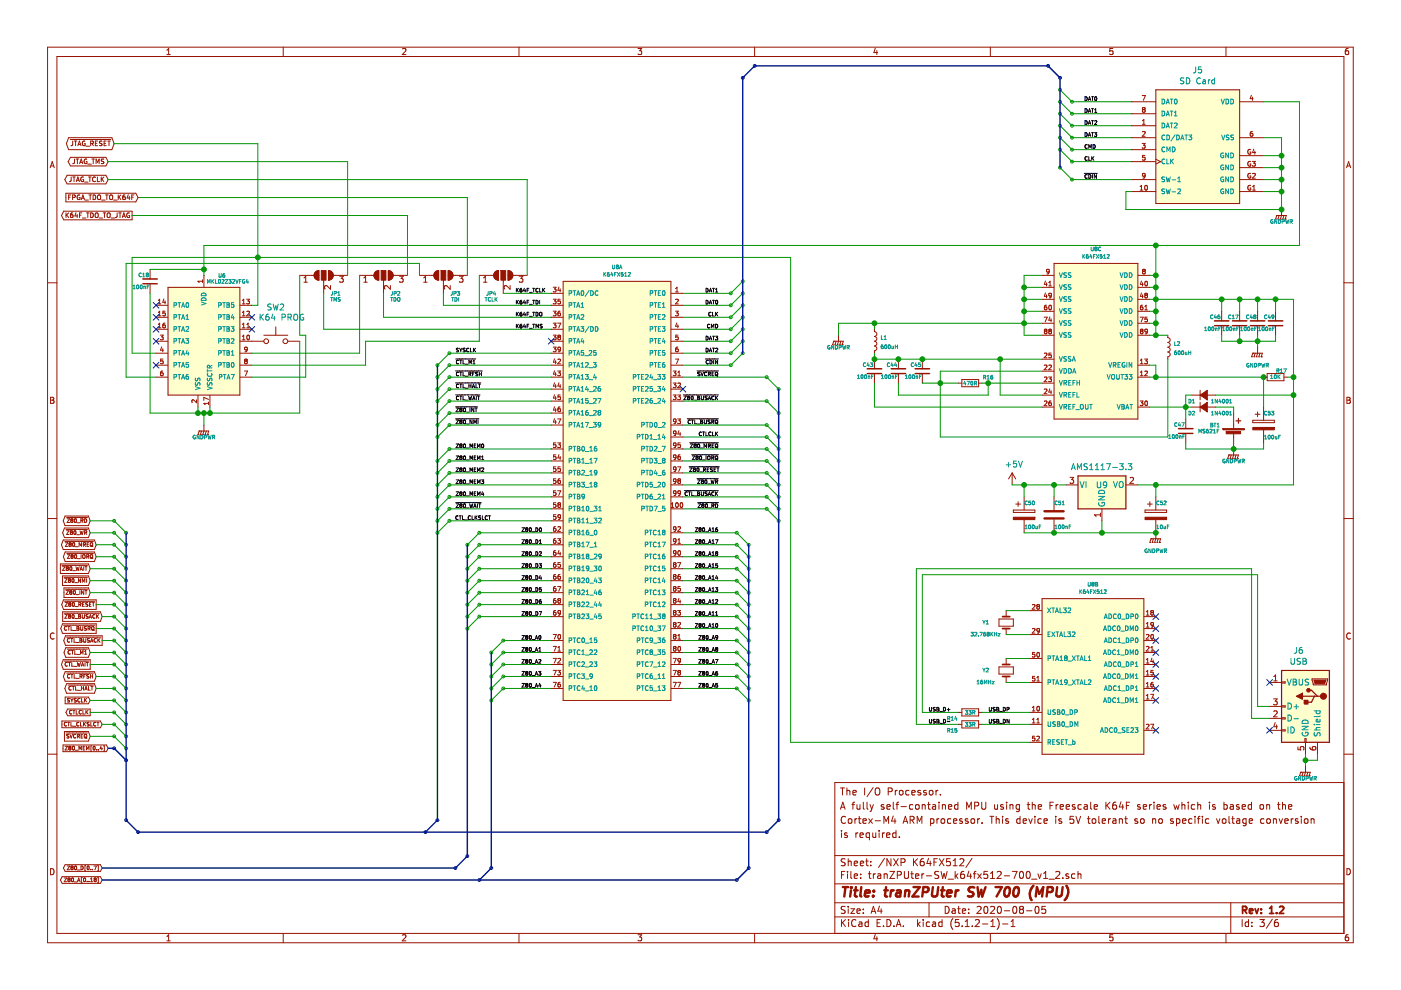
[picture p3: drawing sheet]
<svg xmlns="http://www.w3.org/2000/svg" width="297mm" height="210mm" viewBox="0 0 297 210" stroke-linecap="round" stroke-linejoin="round" font-family="sans-serif">
<g fill="none" stroke="#000" stroke-width=".21">
<path d="M229.9 36.8h2.7M230.1 20.5a.4 .4 0 0 1 .4 .4 .4 .4 0 0 1-.4 .4zM230.1 23.1a.4 .4 0 0 1 .4 .3 .4 .4 0 0 1-.4 .4zM230.1 25.6a.4 .4 0 0 1 .4 .4 .4 .4 0 0 1-.4 .4zM230.1 28.1a.4 .4 0 0 1 .4 .4 .4 .4 0 0 1-.4 .4zM230.5 30.7a.35 .35 0 0 0-.5 .4 .35 .35 0 0 0 .5 .3M230.5 33.3a.35 .35 0 0 0-.5 .3 .35 .35 0 0 0 .5 .3M230.5 37.1a.35 .35 0 0 0-.5 .3 .35 .35 0 0 0 .5 .3M230.7 26.4l.3-.8 .3 .8M230.7 28.9l.3-.8 .3 .8M230.7 21.3l.3-.8 .3 .8M230.7 23.8l.3-.7 .3 .7"/>
<path d="M230.8 26.1h.4M230.8 28.7h.4M230.8 21.1h.4M230.8 23.6h.4M230.8 31.5v-.8l.3 .5 .3-.5v.8M230.8 33.2v.8h.4M230.8 37a.4 .4 0 0 1 .5 .4 .4 .4 0 0 1-.5 .4zM231.4 25.6h.5M231.4 28.1h.5M231.4 20.5h.5M231.4 23.1h.5M231.5 33.2v.8"/>
<path d="M231.6 33.5l.3 .5M231.6 20.5v.8M231.6 23.1v.7M231.6 25.6v.8M231.6 28.1v.8M231.6 37v.8M231.8 30.7a.4 .4 0 0 1 .4 .4 .4 .4 0 0 1-.4 .4zM231.9 33.2l-.4 .5M232.1 28.1h.4l-.2 .3 .2 .2v.3l-.4-.1M232.1 23.8h.4M232.1 23.3l.2-.2v.7M232.2 20.6l.1-.1a.41 .41 0 0 1 .3 .4 .41 .41 0 0 1-.3 .4l-.2-.3z"/>
<path d="M232.5 25.6l-.4 .1M232.5 25.6v.1M232.5 37v.8l-.5-.8v.8M232.5 25.7v.2l-.4 .5h.4M96.6 76.1h4.3M96.6 78.6h5.7M97.2 73.9l-.3-.1-.1 .3a.31 .31 0 0 1 .3 .1 .31 .31 0 0 1 0 .4h-.3M97.2 76.4a.35 .35 0 0 0-.5 .4 .35 .35 0 0 0 .5 .3M97.2 76.4h.1M97.2 79a.35 .35 0 0 0-.5 .3 .35 .35 0 0 0 .5 .3M97.4 73.8l.3 .4M97.5 76.4h.4"/>
<path d="M97.5 78.9h.4M97.7 74.2v.4M97.7 76.4v.7M97.7 78.9v.8M97.9 73.8l-.2 .4M98.2 76.4v.7h.4M98.2 78.9v.8h.4M98.6 73.9l-.3-.1-.1 .3a.31 .31 0 0 1 .3 .1 .31 .31 0 0 1 .1 .4h-.4M98.6 77.2h.6M98.6 79.8h.6M99.4 77.1v-.7l.3 .5 .2-.5v.7M99.4 79.3h.4v-.3l-.4-.1v.8"/>
<path d="M99.4 73.9a.35 .35 0 0 0-.5 .3 .35 .35 0 0 0 .5 .3M99.6 79.3l.3 .4M99.7 73.8v.8h.4M100.2 79.3h.3M100.3 77.1h.4M100.3 76.6l.2-.2v.7M100.4 73.8v.8M100.5 74.2l.3 .4M100.6 78.9h-.4v.8M100.8 73.8l-.4 .5M101.3 78.9h-.3l-.1 .3a.31 .31 0 0 1 .3 .1 .31 .31 0 0 1 0 .4h-.4M101.6 79.3h.5"/>
<path d="M101.6 78.9v.8M102.1 78.9v.8M109.5 61.1v.8M109.5 63.7v.8M109.5 66.2v.8M109.5 68.7v.8M109.6 61.5l.3 .4M109.6 64l.3 .5M109.6 66.5l.3 .5M109.6 69.1l.3 .4M109.9 61.1l-.4 .5M109.9 63.7l-.4 .4"/>
<path d="M109.9 66.2l-.4 .5M109.9 68.7l-.4 .5M110.6 68.7l-.3 .1-.1 .3 .1 .4h.3v-.4l-.4 .1M110.6 63.7h-.3l-.1 .3 .1 .4h.3v-.4l-.4 .1M110.6 66.2l-.3 .1-.1 .2 .1 .4 .3 .1v-.5l-.4 .2M110.6 61.1l-.3 .1-.1 .3 .1 .3 .3 .1v-.4l-.4 .1M111.2 61.1l-.2 .6h.5M111.2 63.6l-.2 .6h.5M111.2 66.2l-.2 .5h.5M111.2 68.7l-.2 .6h.5M111.4 61.4v.5M111.4 63.9v.6"/>
<path d="M111.4 66.5v.5M111.4 69v.5M111.8 61.5h.2M111.8 64h.2M111.8 66.6h.2M111.8 69.1h.2M112.1 68.7h-.3v.8M112.1 66.2h-.3v.8M112.1 63.7h-.3v.8M112.1 61.1h-.3v.8M112.3 62h.5M112.3 64.5h.5"/>
<path d="M112.3 67.1h.5M112.3 69.6h.5M112.9 68.7h.5M112.9 66.2h.5M112.9 63.7h.5M112.9 61.1h.5M113.2 61.1v.8M113.2 63.7v.8M113.2 66.2v.8M113.2 68.7v.8M113.6 63.7a.4 .4 0 0 1 .5 .4 .4 .4 0 0 1-.5 .4zM113.6 66.2a.4 .4 0 0 1 .5 .4 .4 .4 0 0 1-.5 .4z"/>
<path d="M113.6 69.5v-.8l.3 .6 .3-.6v.8M114.1 61.2a.35 .35 0 0 0-.5 .3 .35 .35 0 0 0 .5 .3M114.4 66.3h.5l-.1 .7-.4-.1zM114.4 61.1v.8h.4M114.4 63.7v.8M115 68.8l-.3-.1-.2 .2 .5 .4-.1 .2h-.4M115.1 61.1v.8M115.2 61.5l.3 .4M115.5 61.1l-.4 .5M147.8 78.6h4.5M148.4 78.9l-.4 .1a.32 .32 0 0 0 .4 .4l-.1 .3h-.4M148.6 78.9l.3 .8 .2-.8"/>
<path d="M149.6 76.1h2.7M149.7 61.1a.4 .4 0 0 1 .4 .4 .4 .4 0 0 1-.4 .4zM149.7 63.7a.4 .4 0 0 1 .4 .4 .4 .4 0 0 1-.4 .4zM149.7 71.3a.4 .4 0 0 1 .4 .4 .4 .4 0 0 1-.4 .4zM149.7 73.8a.4 .4 0 0 1 .4 .4 .4 .4 0 0 1-.4 .4zM149.9 79l-.2-.1a.39 .39 0 0 0-.4 .4 .39 .39 0 0 0 .4 .4l.2-.1M150.2 79.3h.4v-.3l-.4-.1v.8M150.2 76.4a.35 .35 0 0 0-.5 .4 .35 .35 0 0 0 .5 .3M150.4 79.3l.2 .4M150.4 74.6l.2-.8 .3 .8M150.4 72.1l.2-.8 .3 .8M150.4 64.5l.2-.8 .3 .8"/>
<path d="M150.4 61.9l.2-.8 .3 .8M150.4 74.4h.4M150.4 71.8h.4M150.4 64.2h.4M150.4 61.7h.4M150.5 68.8l-.2-.1a.39 .39 0 0 0-.3 .4 .39 .39 0 0 0 .3 .4h.2M150.5 76.4a.4 .4 0 0 1 .5 .4 .4 .4 0 0 1-.5 .3zM150.7 66.3a.35 .35 0 0 0-.4 .3 .35 .35 0 0 0 .4 .3M150.7 66.3h.1M150.8 69.5v-.8l.3 .6 .3-.6v.8M151 79.3h.2M151.1 73.8h.4"/>
<path d="M151.1 71.3h.4M151.1 63.7h.4M151.1 61.1h.4M151.1 66.2v.8h.4M151.3 61.1v.8M151.3 63.7v.8M151.3 71.3v.8M151.3 73.8v.8M151.3 76.4v.7M151.4 78.9h-.4v.8h.4M151.7 71.3h.5l-.3 .3 .2 .1v.3h-.4M151.7 79h.4v.7l-.4-.1z"/>
<path d="M151.7 66.2v.8M151.7 68.7a.4 .4 0 0 1 .5 .4 .4 .4 0 0 1-.5 .4zM151.7 73.9l.3-.1 .2 .2-.5 .6h.5M151.7 61.4l.2-.3v.8M151.7 61.9h.5M151.8 63.7h.1a.39 .39 0 0 1 .3 .4 .39 .39 0 0 1-.4 .3zM151.8 79.5l.4 .3M151.8 66.5l.4 .5M152.1 76.4v.7l-.4-.7v.7M152.2 66.2l-.5 .5M96.6 81.2h5.4M96.6 83.7h5.2"/>
<path d="M96.6 86.3h4.6M96.6 88.8h5M96.7 94.1h.5l-.5 .8h.5M96.7 96.7h.5l-.5 .8h.5M96.7 86.5h.5l-.5 .8h.5M96.7 89.1h.5l-.5 .7h.5M96.7 99.2h.5l-.5 .8h.5M97.2 81.5a.35 .35 0 0 0-.5 .3 .35 .35 0 0 0 .5 .3M97.2 84.1a.35 .35 0 0 0-.5 .3 .35 .35 0 0 0 .5 .3M97.5 81.4h.4M97.5 84h.4M97.5 94.3l.1-.2 .3 .2"/>
<path d="M97.5 96.8l.1-.1 .3 .1M97.5 89.2h.1M97.5 94.3h.1M97.5 96.8h.1M97.5 99.4h.1M97.5 89.2l.1-.1 .3 .1M97.5 89.2l.1 .2M97.5 96.8l.1 .2M97.5 99.4l.1-.2 .3 .2M97.5 99.4l.1 .1M97.5 94.3l.1 .2M97.6 94.5l-.1 .1 .1 .3 .3-.1-.1-.3"/>
<path d="M97.6 94.5h.2M97.6 97l-.1 .2 .1 .3 .3-.2-.1-.3M97.6 97h.2M97.6 86.8l-.1-.1 .1-.2 .3 .1-.1 .2M97.6 86.8l-.1 .2 .1 .3 .3-.1-.1-.4M97.6 89.4l-.1 .1 .1 .3 .3-.1-.1-.3M97.6 99.5l-.1 .2 .1 .3 .3-.2-.1-.3M97.6 86.8h.2M97.6 89.4h.2M97.6 99.5h.2M97.7 81.4v.8M97.7 84v.8"/>
<path d="M97.9 89.2h.1M97.9 94.3h.1M97.9 96.8h.1M97.9 99.4h.1M97.9 89.2l-.1 .2M97.9 96.8l-.1 .2M97.9 99.4l-.1 .1M97.9 94.3l-.1 .2M98.2 81.4v.8h.4M98.2 84v.8h.4M98.3 94.2l.1-.1a.41 .41 0 0 1 .3 .4 .41 .41 0 0 1-.3 .4l-.1-.3zM98.3 96.7h.1a.41 .41 0 0 1 .3 .4 .41 .41 0 0 1-.3 .4l-.1-.3z"/>
<path d="M98.3 86.6l.1-.1a.41 .41 0 0 1 .3 .4 .41 .41 0 0 1-.3 .4l-.1-.3zM98.3 89.1h.1a.41 .41 0 0 1 .3 .3 .41 .41 0 0 1-.3 .4l-.1-.3zM98.3 99.3l.1-.1a.41 .41 0 0 1 .3 .4 .41 .41 0 0 1-.3 .4l-.1-.3zM98.6 82.3h.6M98.6 84.8h.6M98.9 95h.5M98.9 97.5h.5M98.9 87.4h.5M98.9 89.9h.5M99.3 84l.2 .8 .2-.6 .1 .6 .2-.8M99.4 81.4v.8M99.4 81.8h.5"/>
<path d="M99.6 86.5v.8M99.6 94.9v-.8l.3 .6 .3-.6v.8M99.6 97.5v-.8l.3 .5 .3-.5v.8M99.6 100v-.8l.3 .6 .3-.6v.8M99.9 81.4v.8M100.1 89.1v.7l-.5-.7v.7M100.1 82.2l.3-.8 .2 .8M100.2 82h.4M100.2 84.8l.3-.8 .2 .8M100.3 84.5h.3M100.5 89.8v-.7l.2 .5 .3-.5v.7M100.5 86.5v.8l-.5-.8v.8"/>
<path d="M100.5 94.5h.3M100.5 97h.3M100.5 99.6h.3M100.7 86.5h.5M100.9 94.1h-.4v.8h.4M100.9 96.7h-.4v.8h.4M100.9 81.4v.8h.4M100.9 99.2h-.4v.8h.4M100.9 86.5v.8M101 84v.8M101.2 84h.5M101.2 94.9v-.8l.3 .6 .3-.6v.8"/>
<path d="M101.2 97.5v-.8l.3 .5 .3-.5v.8M101.2 100v-.8l.3 .6 .3-.6v.8M101.3 89.1v.7M101.4 81.4h.5M101.5 84v.8M101.7 81.4v.8M102.1 97.5h.5M102.1 96.9l.2-.2v.8M102.2 94.2l.1-.1a.41 .41 0 0 1 .3 .4 .41 .41 0 0 1-.3 .4l-.2-.3zM102.2 94.2h.1M102.5 99.3h-.4M102.5 99.3h.1"/>
<path d="M102.5 99.3v.2l-.4 .5h.5M144.9 83.7h7.4M145 84h.5l-.5 .8h.5M145.7 88.8h6.6M145.9 84.3l-.1 .2 .1 .3 .3-.2-.1-.3M145.9 84.3l-.1-.1a.22 .22 0 0 1 .2-.2 .22 .22 0 0 1 .2 .2l-.1 .1M145.9 84.3h.2M146.1 99h6.4M146.2 99.2h.5l-.5 .8h.5M146.3 93.9h6M146.4 94.1h.5l-.5 .8h.5M146.4 89.1h-.2a.4 .4 0 0 0-.3 .3 .4 .4 0 0 0 .3 .4h.1"/>
<path d="M146.4 89.8h-.1M146.6 84.1l.1-.1a.43 .43 0 0 1 .3 .4 .43 .43 0 0 1-.3 .4l-.2-.3zM146.6 89.1h.4M146.7 96.4h5.6M146.8 96.7h.5l-.5 .8h.5M146.8 89.1v.7M147 99.4l.1-.2 .3 .2M147 99.4h.1M147 99.4l.1 .1M147.1 84.8h.6M147.1 94.3l.2 .2M147.1 94.3h.1"/>
<path d="M147.1 99.5l-.1 .2 .1 .3 .3-.2-.1-.3M147.1 99.5h.2M147.2 94.2l-.1 .1M147.2 94.2l.2-.1 .2 .2M147.2 94.2h.1M147.3 94.5l-.2 .1 .2 .3 .3-.1-.2-.3M147.3 94.5h.1M147.3 89.1v.7h.4M147.4 99.4h.1M147.4 99.4l-.1 .1M147.6 96.8l.1 .2M147.6 96.8h.1"/>
<path d="M147.6 94.3h.1M147.6 94.3l-.2 .2M147.6 96.7v.1M147.6 96.7h.3l.1 .1M147.6 96.7h.1M147.6 97v.1M147.7 97h.2M147.7 97h-.1M147.8 89.9h.6M147.8 99.3l.1-.1a.41 .41 0 0 1 .3 .4 .41 .41 0 0 1-.3 .4l-.1-.3zM147.9 97l.1 .2-.1 .3-.3-.1v-.3M147.9 99.3h-.1"/>
<path d="M147.9 84l.4 .1-.1 .3 .2 .1-.1 .2-.4 .1zM147.9 84.4h.3M148 94.2l.1-.1a.41 .41 0 0 1 .3 .4 .41 .41 0 0 1-.3 .4l-.2-.3zM148 94.2h.1M148 96.8h.1M148 96.8l-.1 .2M148.4 96.7h.1a.41 .41 0 0 1 .3 .4 .41 .41 0 0 1-.3 .4l-.2-.3zM148.4 96.7h.1M148.5 95h.6M148.5 89.4h.3M148.7 84v.6l.1 .2 .3-.2v-.6M148.7 91.7l-.1-.1a.4 .4 0 0 0-.4 .4 .4 .4 0 0 0 .4 .4l.1-.1"/>
<path d="M148.8 89.4l.1-.3h-.4v.7h.4M148.8 89.4l.2 .2-.1 .2M148.9 97.5h.6M148.9 89.8h.1M148.9 91.6h.5M149.1 99.6h.4l.1-.3-.5-.1v.8M149.2 91.6v.8M149.3 94.9v-.8l.3 .6 .2-.6v.8M149.3 89.1v.6l.2 .1 .3-.1v-.6M149.3 99.6l.3 .4M149.7 91.6v.8h.3M149.7 96.7v.8"/>
<path d="M149.9 84h-.3l-.1 .3a.31 .31 0 0 1 .3 .1 .31 .31 0 0 1 .1 .3h-.4M149.9 99.6h.3M150.1 96.8h.4l-.1 .6h-.3zM150.1 84.8l.3-.8 .3 .8M150.2 84.5h.4M150.3 99.2h-.4v.8h.4M150.4 94.5l.2 .4M150.6 94.2l-.4-.1v.8M150.6 89.1h-.3l-.2 .3a.31 .31 0 0 1 .4 .1 .31 .31 0 0 1 0 .3h-.4M150.6 94.2h.1M150.6 94.2v.3h-.4M150.7 91.6a.35 .35 0 0 0-.4 .4 .35 .35 0 0 0 .4 .3"/>
<path d="M150.7 91.6v.1M150.9 89.5l.4-.1v-.3h-.4v.7M150.9 97.1l.4-.1v-.3h-.4v.8M151 94.5h.2M151.1 99.3l-.4-.1-.1 .2 .5 .4-.1 .2h-.4M151.1 97.1l.3 .4M151.1 89.5l.3 .3M151.1 91.6v.8h.4M151.4 94.1h-.4v.8h.4M151.4 84.1a.35 .35 0 0 0-.5 .3 .35 .35 0 0 0 .5 .3M151.4 99.6h.2M151.7 89.2h.4v.6l-.4-.1z"/>
<path d="M151.7 94.2h.4v.7l-.4-.1zM151.7 96.8h.4v.6h-.4zM151.7 84v.8M151.7 91.6v.8M151.8 99.2h-.4v.8h.4M151.8 94.7l.4 .3M151.8 97.3l.4 .2M151.8 89.7l.4 .2M151.8 84.3l.4 .5M151.8 91.9l.4 .5M152 99.2h.4M152.2 84l-.5 .4"/>
<path d="M152.2 91.6l-.5 .4M152.2 99.2v.8M96.6 106.6h5.4M96.7 106.8h.5l-.5 .8h.5M96.7 101.7h.5l-.5 .8h.5M96.7 104.3h.5l-.5 .8h.5M97.1 109.4h-.1a.39 .39 0 0 0-.4 .4 .39 .39 0 0 0 .4 .3h.1M97.3 109.4h.5M97.6 109.4v.7M97.6 107.2l-.1-.2 .1-.2 .3 .1-.1 .3M97.6 107.2l-.1 .1 .1 .3 .3-.1-.1-.3M97.6 107.2h.2"/>
<path d="M97.6 102.1l-.1-.2 .1-.2 .3 .1-.1 .3M97.6 102.1l-.1 .1 .1 .3h.3l-.1-.4M97.6 102.1h.2M97.6 104.6l-.1-.1 .1-.2 .3 .1-.1 .2M97.6 104.6l-.1 .2 .1 .3 .3-.1-.1-.4M97.6 104.6h.2M98 109.4v.7h.4M98.3 106.9l.1-.1a.41 .41 0 0 1 .3 .4 .41 .41 0 0 1-.3 .4l-.1-.3zM98.3 101.8l.1-.1a.41 .41 0 0 1 .3 .4 .41 .41 0 0 1-.3 .4l-.1-.3zM98.3 104.4l.1-.1a.41 .41 0 0 1 .3 .4 .41 .41 0 0 1-.3 .4l-.1-.3zM98.5 110.2h.6M98.9 107.7h.5"/>
<path d="M98.9 102.6h.5M98.9 100.1h.5M98.9 105.1h.5M99.6 106.8l.1 .8 .2-.5 .2 .5 .1-.8M99.6 102.5v-.8l.3 .6 .3-.6v.8M99.6 105.1v-.8l.3 .5 .3-.5v.8M99.7 109.4a.35 .35 0 0 0-.4 .4 .35 .35 0 0 0 .4 .3M100.1 109.4v.7h.4M100.4 107.6l.3-.8 .2 .8M100.5 107.4h.4M100.5 102.1h.3M100.5 104.7h.3"/>
<path d="M100.7 109.4v.7M100.8 109.7l.4 .4M100.9 101.7h-.4v.8h.4M100.9 104.3h-.4v.8h.4M101.2 109.4l-.5 .4M101.2 106.8v.8M101.2 102.5v-.8l.3 .6 .3-.6v.8M101.2 105.1v-.8l.3 .5 .3-.5v.8M101.5 106.8h.4M101.7 106.8v.8M101.9 109.4h-.4v.3l.4 .3-.4 .1M102.1 101.7h.5l-.3 .4 .3 .1-.1 .3h-.4"/>
<path d="M102.3 109.4v.7h.3M102.3 104.3l-.2 .5h.5M102.5 104.5v.6M103.3 109.4h-.1a.39 .39 0 0 0-.4 .4 .39 .39 0 0 0 .4 .3h.1M103.6 109.4h.4M103.8 109.4v.7M110.7 119.5h.5l-.5 .8h.5M110.7 111.9h.5l-.5 .8h.5M110.7 114.4h.5l-.5 .8h.5M110.7 117h.5l-.5 .8h.5M111.5 114.6l.1 .2M111.5 112.1l.1-.2 .3 .2"/>
<path d="M111.5 119.7l.1 .1M111.5 112.1l.1 .1M111.5 112.1h.1M111.5 114.6h.1M111.5 117.1v.1M111.5 119.7h.1M111.5 117.2l.1 .1M111.5 119.6v.1M111.5 117.1h.1M111.5 114.5v.1M111.5 112.6v.1M111.5 119.6l.3-.1 .1 .2"/>
<path d="M111.5 114.5l.3-.1 .1 .2M111.5 117h.3l.1 .1M111.5 119.6h.1M111.5 119.9h.1M111.5 117v.1M111.5 114.5h.1M111.6 114.8l-.1 .1 .1 .3 .3-.1-.1-.3M111.6 117.3l-.1 .2 .1 .3 .3-.1-.1-.4M111.6 119.8h.2M111.6 112.2h.2M111.6 114.8h.2M111.6 117.3h.2"/>
<path d="M111.6 112.2l-.1 .2v.2M111.6 119.8l-.1 .1M111.8 119.8l.1 .2-.1 .3h-.3v-.4M111.8 112.2l.1 .4-.4 .1M111.9 112.1h.1M111.9 114.6h.1M111.9 117.1v.1M111.9 119.7h.1M111.9 119.7l-.1 .1M111.9 117.2l-.1 .1M111.9 114.6l-.1 .2M111.9 112.1l-.1 .1"/>
<path d="M112.3 117.1l.1-.1a.41 .41 0 0 1 .3 .4 .41 .41 0 0 1-.3 .4l-.2-.3zM112.3 112l.1-.1a.41 .41 0 0 1 .3 .4 .41 .41 0 0 1-.3 .4l-.2-.3zM112.3 114.5l.1-.1a.41 .41 0 0 1 .3 .4 .41 .41 0 0 1-.3 .4l-.2-.3zM112.3 119.6l.1-.1a.41 .41 0 0 1 .3 .4 .41 .41 0 0 1-.3 .4l-.2-.3zM112.8 112.8h.6M112.8 115.3h.6M112.8 117.8h.6M113.6 119.5a.4 .4 0 0 1 .4 .4 .4 .4 0 0 1-.4 .4zM113.6 111.9a.4 .4 0 0 1 .4 .4 .4 .4 0 0 1-.4 .4zM113.6 114.4a.4 .4 0 0 1 .4 .4 .4 .4 0 0 1-.4 .4zM113.6 117a.4 .4 0 0 1 .4 .4 .4 .4 0 0 1-.4 .4zM114.3 119.5h.5l-.3 .3 .3 .2-.1 .3-.4-.1"/>
<path d="M114.3 115.2h.5M114.3 117.1l.4-.1 .1 .2-.5 .6h.5M114.3 114.7l.3-.3v.8M114.4 112l.1-.1a.41 .41 0 0 1 .3 .4 .41 .41 0 0 1-.3 .4l-.2-.3zM145.1 104h7.2M145.7 104.4a.35 .35 0 0 0-.5 .3 .35 .35 0 0 0 .5 .3M146 104.3h.4M146.2 104.3v.8M146.7 104.3v.8h.3M147.1 105.1h.6M147.4 119.5h.5l-.5 .8h.5M147.4 111.9h.5l-.5 .8h.5"/>
<path d="M147.4 114.4h.5l-.5 .8h.5M147.4 117h.5l-.5 .8h.5M147.8 101.5h4.5M147.9 106.6h4.4M147.9 104.3l.4 .1-.1 .3 .2 .1-.1 .2-.4 .1zM147.9 101.7h.5l-.5 .8h.5M147.9 104.7h.3M148 106.8h.5l-.5 .8h.5M148.2 112.1l.2-.2 .2 .2M148.2 114.6l.2-.2 .2 .2M148.2 112.1h.1M148.2 114.6h.1"/>
<path d="M148.2 117.1v.1M148.2 119.7h.1M148.2 119.7l.2-.2 .2 .2M148.2 119.7l.2 .1M148.2 112.1l.2 .1M148.2 114.6l.2 .2M148.2 117.1l.2-.1 .2 .1M148.2 117.2l.2 .1M148.4 112.2l-.2 .2 .2 .3 .2-.2-.1-.3M148.4 119.8l-.2 .2 .2 .3 .2-.1-.1-.4M148.4 114.8l-.2 .1 .2 .3 .2-.1-.1-.3M148.4 117.3l-.2 .2 .2 .3 .2-.2-.1-.3"/>
<path d="M148.4 119.8h.1M148.4 112.2h.1M148.4 114.8h.1M148.4 117.3h.1M148.4 100.1h.5M148.6 112.1h.1M148.6 114.6h.1M148.6 117.1v.1M148.6 119.7h.1M148.6 119.7l-.1 .1M148.6 112.1l-.1 .1M148.6 114.6l-.1 .2"/>
<path d="M148.6 117.2l-.1 .1M148.7 104.3v.6l.1 .2 .3-.2v-.6M148.8 102.1l-.1-.2 .1-.2 .3 .2-.1 .2M148.8 102.1l-.1 .1 .1 .3 .3-.1-.1-.3M148.8 102.1h.2M148.9 107.2l-.1-.2 .1-.2 .4 .2-.2 .2M148.9 107.2l-.1 .1 .1 .3 .4-.1-.2-.3M148.9 107.2h.2M149 112l.1-.1a.43 .43 0 0 1 .3 .4 .43 .43 0 0 1-.3 .4l-.2-.3zM149 114.5l.1-.1a.43 .43 0 0 1 .3 .4 .43 .43 0 0 1-.3 .4l-.2-.3zM149 117.1l.1-.1a.43 .43 0 0 1 .3 .4 .43 .43 0 0 1-.3 .4l-.2-.3zM149 119.6l.1-.1a.43 .43 0 0 1 .3 .4 .43 .43 0 0 1-.3 .4l-.2-.3z"/>
<path d="M149.5 101.8l.1-.1a.39 .39 0 0 1 .3 .5 .39 .39 0 0 1-.3 .3zM149.6 112.8h.5M149.6 115.3h.5M149.6 117.8h.5M149.6 106.9l.1-.1a.39 .39 0 0 1 .3 .4 .39 .39 0 0 1-.3 .4zM149.8 101.8h.1M149.9 104.3h-.3l-.1 .3a.31 .31 0 0 1 .3 .1 .31 .31 0 0 1 .1 .3h-.4M150 102.6h.6M150.1 107.7h.6M150.1 105.1l.3-.8 .3 .8M150.2 112.7l.3-.8 .2 .8M150.2 115.2l.3-.8 .2 .8"/>
<path d="M150.2 117.8l.3-.8 .2 .8M150.2 104.8h.4M150.3 112.5h.4M150.3 115h.4M150.3 117.5h.4M150.7 101.7l.2 .8 .2-.5 .1 .5 .2-.8M150.9 107.2h.4l.1-.3-.5-.1v.8M151 112.1l.2-.2v.8M151 114.7l.2-.3v.8M151 117.2l.2-.2v.8M151 119.7l.2-.2v.8M151 112.7h.4"/>
<path d="M151 115.2h.4M151 117.8h.4M151.1 107.2l.3 .4M151.4 104.4a.35 .35 0 0 0-.5 .3 .35 .35 0 0 0 .5 .3M151.7 114.4h.5l-.3 .8M151.7 106.8a.4 .4 0 0 1 .5 .4 .4 .4 0 0 1-.5 .4zM151.7 102.2l.4-.1v-.3l-.4-.1v.8M151.7 104.3v.8M151.7 117.1v.1M151.7 117.1l.2-.1 .3 .1M151.7 117.2l.2 .1M151.8 104.6l.4 .5"/>
<path d="M151.9 117.3l-.2 .2 .2 .3 .3-.2-.2-.3M151.9 117.3h.1M151.9 102.2l.3 .3M152.1 111.9l-.3 .2-.1 .4 .2 .2 .2-.1v-.4l-.4 .2M152.1 119.5h-.3l-.1 .4 .4-.1v.4h-.4M152.2 117.1v.1M152.2 117.2l-.2 .1M152.2 104.3l-.5 .4M110.7 127.1h.5l-.5 .8h.5M110.7 124.6h.5l-.5 .8h.5M110.7 122.1h.5l-.5 .7h.5M110.7 134.7h.5l-.5 .8h.5"/>
<path d="M110.7 137.3h.5l-.5 .8h.5M110.7 139.8h.5l-.5 .8h.5M110.7 129.7h.5l-.5 .8h.5M111.5 122.2l.1 .2M111.5 122.2h.1M111.5 137.4v.1M111.5 140h.1M111.5 137.5l.1 .1M111.5 124.7l.1 .2M111.5 137.4h.1M111.5 139.9v.1M111.5 122.1v.1"/>
<path d="M111.5 124.6l.4 .1-.1 .2M111.5 122.1h.3l.1 .1M111.5 139.9l.3-.1 .1 .2M111.5 137.3h.3l.1 .1M111.5 137.3v.1M111.5 139.9h.1M111.5 130.1h.1M111.5 127.5h.1M111.5 124.6v.1M111.5 125h.1M111.5 122.1h.1M111.5 122.4v.1"/>
<path d="M111.6 127.5l-.1-.2 .1-.2 .3 .1-.1 .3M111.6 127.5h.2M111.6 124.9h.2M111.6 130l-.1-.2 .1-.1h.3l-.1 .3M111.6 122.4h.2M111.6 135.1l-.1-.2 .1-.2 .3 .1-.1 .3M111.6 135.1l-.1 .1 .1 .3h.3l-.1-.4M111.6 137.6l-.1 .2 .1 .3 .3-.1-.1-.4M111.6 135.1h.2M111.6 137.6h.2M111.6 130h.2M111.6 130l-.1 .1"/>
<path d="M111.6 127.5h-.1M111.6 124.9l-.1 .1M111.6 122.4h-.1M111.8 127.5l.1 .1-.1 .3h-.3v-.4M111.8 124.9l.1 .2-.1 .3h-.3v-.4M111.8 122.4l.1 .1-.1 .3h-.3v-.3M111.8 130l.1 .2-.1 .3-.3-.1v-.3M111.9 137.5l-.1 .1M111.9 122.2h.1M111.9 137.4v.1M111.9 140h.1M111.9 122.2l-.1 .2"/>
<path d="M112.3 127.2l.1-.1a.41 .41 0 0 1 .3 .4 .41 .41 0 0 1-.3 .4l-.2-.3zM112.3 124.7l.1-.1a.41 .41 0 0 1 .3 .4 .41 .41 0 0 1-.3 .4l-.2-.3zM112.3 129.7h.1a.41 .41 0 0 1 .3 .4 .41 .41 0 0 1-.3 .4l-.2-.3zM112.3 122.1h.1a.41 .41 0 0 1 .3 .3 .41 .41 0 0 1-.3 .4l-.2-.3zM112.3 134.8l.1-.1a.41 .41 0 0 1 .3 .4 .41 .41 0 0 1-.3 .4l-.2-.3zM112.3 137.4l.1-.1a.41 .41 0 0 1 .3 .4 .41 .41 0 0 1-.3 .4l-.2-.3zM112.3 139.9l.1-.1a.41 .41 0 0 1 .3 .4 .41 .41 0 0 1-.3 .4l-.2-.3zM112.8 128h.6M112.8 125.5h.6M112.8 120.4h.6M112.8 122.9h.6M112.8 135.6h.6"/>
<path d="M112.8 138.1h.6M112.8 130.5h.6M113.5 135.5l.2-.8 .3 .8M113.5 138.1l.2-.8 .3 .8M113.6 135.3h.3M113.6 137.8h.3M113.6 127.1a.4 .4 0 0 1 .4 .4 .4 .4 0 0 1-.4 .4zM113.6 124.6a.4 .4 0 0 1 .4 .4 .4 .4 0 0 1-.4 .4zM113.6 122.1a.4 .4 0 0 1 .4 .3 .4 .4 0 0 1-.4 .4zM113.6 129.7a.4 .4 0 0 1 .4 .4 .4 .4 0 0 1-.4 .4zM114.2 139.9l.3-.1 .2 .3-.5 .5h.5M114.2 138.1h.5"/>
<path d="M114.2 137.5l.3-.2v.8M114.3 134.8l.1-.1a.39 .39 0 0 1 .3 .5 .39 .39 0 0 1-.4 .3zM114.3 129.7h.5l-.3 .8M114.5 122l-.2 .6h.5M114.7 127.1l-.2 .1-.2 .3 .1 .4h.3v-.4l-.4 .1M114.7 122.3v.5M114.8 124.6h-.4l-.1 .4 .4-.1 .1 .3-.1 .2-.4-.1M147.4 127.1h.5l-.5 .8h.5M147.4 124.6h.5l-.5 .8h.5M147.4 122.1h.5l-.5 .7h.5M147.4 129.7h.5l-.5 .8h.5M147.4 132.2h.5l-.5 .8h.5"/>
<path d="M148.2 134.7h.5l-.5 .8h.5M148.2 137.3h.5l-.5 .8h.5M148.2 139.8h.5l-.5 .8h.5M148.2 122.2h.1M148.2 122.2l.2-.1 .2 .1M148.2 122.2l.2 .2M148.4 122.4l-.2 .1 .2 .3 .2-.1-.1-.3M148.4 127.5l-.2-.2a.22 .22 0 0 1 .2-.2 .22 .22 0 0 1 .2 .2l-.1 .2M148.4 127.5l-.2 .1 .2 .3 .2-.1-.1-.3M148.4 124.9l-.2-.1a.22 .22 0 0 1 .2-.2 .22 .22 0 0 1 .2 .2l-.1 .1M148.4 124.9l-.2 .2 .2 .3 .2-.2-.1-.3M148.4 130l-.2-.2a.22 .22 0 0 1 .2-.1 .22 .22 0 0 1 .2 .1l-.1 .2"/>
<path d="M148.4 130l-.2 .2 .2 .3 .2-.2-.1-.3M148.4 132.5l-.2-.1a.22 .22 0 0 1 .2-.2 .22 .22 0 0 1 .2 .2l-.1 .1M148.4 132.5l-.2 .2 .2 .3 .2-.2-.1-.3M148.4 127.5h.1M148.4 124.9h.1M148.4 122.4h.1M148.4 130h.1M148.4 132.5h.1M148.6 122.2h.1M148.6 122.2l-.1 .2M148.9 137.4v.1M148.9 140h.1"/>
<path d="M148.9 137.5l.2 .1M149 139.9l-.1 .1M149 137.4h-.1M149 122.1h.1a.43 .43 0 0 1 .3 .3 .43 .43 0 0 1-.3 .4l-.2-.3zM149 124.7l.1-.1a.43 .43 0 0 1 .3 .4 .43 .43 0 0 1-.3 .4l-.2-.3zM149 127.2l.1-.1a.43 .43 0 0 1 .3 .4 .43 .43 0 0 1-.3 .4l-.2-.3zM149 129.7h.1a.43 .43 0 0 1 .3 .4 .43 .43 0 0 1-.3 .4l-.2-.3zM149 132.3l.1-.1a.43 .43 0 0 1 .3 .4 .43 .43 0 0 1-.3 .4l-.2-.3zM149 137.3h.3l.1 .1M149 139.9l.3-.1 .1 .2M149 139.9h.1M149 137.3v.1"/>
<path d="M149.1 135.1l-.2-.2 .2-.2 .3 .2-.1 .2M149.1 135.1l-.2 .1 .2 .3 .3-.1-.1-.3M149.1 137.6l-.2 .2 .2 .3 .3-.2-.1-.3M149.1 135.1h.2M149.1 137.6h.2M149.4 137.4v.1M149.4 140h.1M149.4 137.5l-.1 .1M149.6 128h.5M149.6 125.5h.5M149.6 120.4h.5M149.6 122.9h.5"/>
<path d="M149.6 130.5h.5M149.6 133.1h.5M149.8 134.8l.1-.1a.39 .39 0 0 1 .3 .5 .39 .39 0 0 1-.4 .3zM149.8 137.4a.38 .38 0 0 0-.1 .4 .38 .38 0 0 0 .3 .2l.1-.6M149.8 139.9a.38 .38 0 0 0-.1 .4 .38 .38 0 0 0 .3 .3l.1-.7M149.8 137.3h.2M149.8 139.9h.2M149.8 139.9h.1M149.8 137.3v.1M150 139.9h.1M150 137.3l.1 .1M150.2 127.9l.3-.8 .2 .8"/>
<path d="M150.2 125.4l.3-.8 .2 .8M150.2 120.3l.3-.8 .2 .8M150.2 122.8l.3-.7 .2 .7M150.2 130.5l.3-.8 .2 .8M150.2 133l.3-.8 .2 .8M150.3 127.7h.4M150.3 125.2h.4M150.3 120.1h.4M150.3 122.6h.4M150.3 135.6h.6M150.3 138.1h.6M150.3 130.2h.4"/>
<path d="M150.3 132.8h.4M151 127.9h.4M151 122.3l.2-.2v.7M151 124.8l.2-.2v.8M151 127.4l.2-.3v.8M151 129.9l.2-.2v.8M151 132.4l.2-.2v.8M151 125.4h.4M151 120.3h.4M151 122.8h.4M151 130.5h.4M151 133h.4"/>
<path d="M151 138.1l.2-.8 .3 .8M151 135.5l.2-.8 .3 .8M151.1 135.3h.3M151.1 137.8h.3M151.7 124.6h.5l-.3 .3 .2 .1v.3h-.4M151.7 139.8h.5l-.3 .8M151.7 137.4v.1M151.7 127.2l.3-.1 .2 .3-.5 .5h.5M151.7 137.4l.2-.1 .3 .1M151.7 130.5h.5M151.7 129.9l.2-.2v.8M151.7 137.5l.2 .1"/>
<path d="M151.8 132.3l.1-.1a.39 .39 0 0 1 .3 .4 .39 .39 0 0 1-.4 .4zM151.9 137.6l-.2 .2 .2 .3 .3-.2-.2-.3M151.9 137.6h.1M151.9 122l-.2 .6h.5M152.1 122.3v.5M152.2 135.1l-.4 .1v-.4l.2-.1 .2 .2-.1 .5-.3 .1M152.2 137.4v.1M152.2 137.5l-.2 .1M110.7 142.4h.5l-.5 .7h.5M110.7 144.9h.5l-.5 .8h.5M111.5 142.5h.1M111.5 145.1h.1"/>
<path d="M111.5 140l.1 .2M111.5 142.5l.1 .2M111.5 145.1v.1M111.5 142.4v.1M111.5 145.2h.1M111.5 145v.1M111.5 145h.1M111.5 142.4h.3l.1 .1M111.5 142.4h.1M111.5 145l.3-.1 .1 .2M111.5 145.3h.1M111.6 142.7l-.1 .1 .1 .3h.3l-.1-.4"/>
<path d="M111.6 140.2l-.1 .1 .1 .3 .3-.1-.1-.3M111.6 140.2h.2M111.6 142.7h.2M111.6 145.2h.2M111.6 145.2l-.1 .1M111.8 145.2l.1 .2-.1 .3h-.3v-.4M111.9 140l-.1 .2M111.9 142.5h.1M111.9 145.1h.1M111.9 142.5l-.1 .2M111.9 145.1l-.1 .1M112.3 142.4h.1a.41 .41 0 0 1 .3 .4 .41 .41 0 0 1-.3 .3l-.2-.3z"/>
<path d="M112.3 145l.1-.1a.41 .41 0 0 1 .3 .4 .41 .41 0 0 1-.3 .4l-.2-.3zM112.8 140.7h.6M112.8 143.2h.6M112.8 145.8h.6M113.5 140.6l.2-.8 .3 .8M113.5 143.1l.2-.7 .3 .7M113.5 145.7l.2-.8 .3 .8M113.6 140.4h.3M113.6 142.9h.3M113.6 145.5h.3M114.2 142.4h.5l-.3 .3h.3v.4h-.5M114.4 144.9l-.2 .5h.5"/>
<path d="M114.6 145.2v.5M148.2 142.4h.5l-.5 .7h.5M148.2 144.9h.5l-.5 .8h.5M148.9 142.5h.1M148.9 145.1h.1M148.9 145.1l.1 .1M148.9 142.5l.2 .2M148.9 140l.2 .2M149 145.2h.1M149 145l-.1 .1M149 142.4l-.1 .1M149 142.4h.3l.1 .1"/>
<path d="M149 145l.3-.1 .1 .2M149 145h.1M149 145.3h.1M149 142.4h.1M149.1 140.2l-.2 .1 .2 .3 .3-.1-.1-.3M149.1 142.7l-.2 .1 .2 .3 .3-.1-.1-.3M149.1 140.2h.2M149.1 142.7h.2M149.1 145.2h.2M149.1 145.2l-.1 .1M149.3 145.2l.1 .2-.1 .3h-.3v-.4M149.4 142.5h.1"/>
<path d="M149.4 145.1h.1M149.4 145.1l-.1 .1M149.4 142.5l-.1 .2M149.4 140l-.1 .2M149.8 142.4a.38 .38 0 0 0-.1 .5 .38 .38 0 0 0 .3 .2l.1-.7M149.8 145a.38 .38 0 0 0-.1 .4 .38 .38 0 0 0 .3 .3l.1-.7M149.8 142.4h.2M149.8 145h.2M149.8 145h.1M149.8 142.4h.1M150 145h.1M150 142.4h.1"/>
<path d="M150.3 140.7h.6M150.3 143.2h.6M150.3 145.8h.6M151 145.7l.2-.8 .3 .8M151 143.1l.2-.7 .3 .7M151 140.6l.2-.8 .3 .8M151.1 140.4h.3M151.1 142.9h.3M151.1 145.5h.3M151.8 142.4l-.1 .6 .2 .1h.2v-.4l-.4 .1M151.9 142.4h-.1M152.1 142.4h-.2"/>
<path d="M152.1 144.9h-.3l-.1 .4 .4-.1v.4h-.4M197.1 152.5v.7l.1 .1 .3-.1v-.7M197.1 150v.6l.1 .2 .3-.1v-.7M198.3 152.6h-.4a.32 .32 0 0 0 .4 .4l-.1 .3h-.4M198.3 150l-.4 .1a.32 .32 0 0 0 .4 .4l-.1 .2h-.4M198.6 152.5l.5 .2-.2 .2 .2 .2-.1 .2h-.4zM198.6 150l.5 .1-.2 .3 .2 .1-.1 .2-.4 .1zM198.6 152.9h.3M198.6 150.4h.3M199.2 153.4h.6M199.2 150.8h.6M200 152.5a.4 .4 0 0 1 .5 .4 .4 .4 0 0 1-.5 .4z"/>
<path d="M200 150a.4 .4 0 0 1 .5 .4 .4 .4 0 0 1-.5 .4zM200.8 153h.6M200.8 150.5h.6M201.1 150.2v.6M209.7 152.5v.7l.2 .1 .3-.1v-.7M209.7 150v.6l.2 .2 .3-.1v-.7M211 150l-.4 .1a.32 .32 0 0 0 .4 .4l-.1 .2h-.4M211 152.6h-.4a.32 .32 0 0 0 .4 .4l-.1 .3h-.4M211.3 150l.5 .1-.2 .3 .2 .1-.1 .2-.4 .1zM211.3 152.5l.5 .2-.2 .2 .2 .2-.1 .2h-.4zM211.3 152.9h.3M211.3 150.4h.3"/>
<path d="M211.9 153.4h.6M211.9 150.8h.6M212.7 152.5a.4 .4 0 0 1 .5 .4 .4 .4 0 0 1-.5 .4zM212.7 150a.4 .4 0 0 1 .5 .4 .4 .4 0 0 1-.5 .4zM213.5 150.4h.4v-.3l-.4-.1v.8M214 152.5v.8l-.5-.8v.8"/>
</g>
<g fill="#981200" stroke="#981200" stroke-width=".21">
<path d="M254.4 86.3l1.6-1v2z"/>
<path d="M254.4 83.8l1.6-1v2z"/>
<path d="M259.3 90.9h4.5v.2h-4.5z" fill-rule="evenodd"/>
<path d="M260 91.5h3v.5h-3z" fill-rule="evenodd"/>
<path d="M278.6 144.2h2.5l-.2 .8h-2.1z" fill-rule="evenodd"/>
<path d="M214.8 109.7h4.6v.5h-4.6z" fill-rule="evenodd"/>
<path d="M242.8 109.7h4.5v.5h-4.5z" fill-rule="evenodd"/>
<path d="M105 57.7l.7-.3v2a1.02 1.02 0 0 1-.9-.6 1.02 1.02 0 0 1 .2-1.1z" fill-rule="evenodd"/>
<path d="M107.7 57.4a1.02 1.02 0 0 1 1 1 1.02 1.02 0 0 1-1 1z" fill-rule="evenodd"/>
<path d="M106.2 57.4h1v2h-1z" fill-rule="evenodd"/>
<path d="M92.3 57.7l.7-.3v2a1.02 1.02 0 0 1-.9-.6 1.02 1.02 0 0 1 .2-1.1z" fill-rule="evenodd"/>
<path d="M95 57.4a1.02 1.02 0 0 1 1 1 1.02 1.02 0 0 1-1 1z" fill-rule="evenodd"/>
<path d="M93.5 57.4h1v2h-1z" fill-rule="evenodd"/>
<path d="M79.6 57.7l.7-.3v2a1.02 1.02 0 0 1-.9-.6 1.02 1.02 0 0 1 .2-1.1z" fill-rule="evenodd"/>
<path d="M82.3 57.4a1.02 1.02 0 0 1 1 1 1.02 1.02 0 0 1-1 1z" fill-rule="evenodd"/>
<path d="M80.8 57.4h1v2h-1z" fill-rule="evenodd"/>
<path d="M66.9 57.7l.7-.3v2a1.02 1.02 0 0 1-.9-.6 1.02 1.02 0 0 1 .2-1.1z" fill-rule="evenodd"/>
<path d="M69.6 57.4a1.02 1.02 0 0 1 1.1 1 1.02 1.02 0 0 1-1.1 1z" fill-rule="evenodd"/>
<path d="M68.1 57.4h1v2h-1z" fill-rule="evenodd"/>
<path d="M265.6 90.6h4.6v.5h-4.6z" fill-rule="evenodd"/>
<circle cx="280.6" cy="147.6" r=".63"/>
<circle cx="277.4" cy="146.3" r=".38"/>
</g>
<g fill="none" stroke="#981200" stroke-width=".21">
<path d="M10.1 10h276.8v189.9h-276.8zM12.1 12h272.8v185.9h-272.8zM35.4 11.6h.7M35.4 10.6l.4-.3v1.3M60 10v2M85.3 10.4l.5-.1 .3 .3-.8 1h.8M110 10v2M135.3 10.3h.8l-.5 .5 .4 .1v.5l-.2 .2-.5-.2M160 10v2M185.6 10.2l-.3 .9h.8M185.9 10.7v.9M210 10v2"/>
<path d="M235.9 10.3h-.6v.6l.6-.1v.6l-.1 .2-.5-.2M245.1 19h17.7v24.2h-17.7zM259.9 10v2M285.9 10.3h-.4l-.2 .3-.1 .7 .3 .3 .4-.2v-.6h-.4l-.3 .2M10.6 35.6l.5-1.3 .4 1.3M10.7 35.2h.7M14.2 37.2h8.2l.5 .9-.5 .9h-8.2l-.5-.9zM14.6 29.2h9.1l.5 1.3-.5 1.2h-9.1l-.5-1.2zM14.9 29.6h8.6M14.9 33.4h7.5l.5 .9-.5 .9h-7.5l-.4-.9zM15.1 37.5l-.1 .9-.3 .1M15.4 37.5h.6"/>
<path d="M15.4 29.9v.9l-.4 .1M15.7 37.5v1M15.7 29.9h.6M15.8 33.7l-.1 .9-.3 .1M16 29.9v1M16.1 33.7h.6M16.2 38.5l.3-1 .3 1M16.3 38.2h.4M16.4 33.7v1M16.5 30.9l.3-1 .4 1M16.6 30.6h.5M16.9 34.7l.3-1 .4 1"/>
<path d="M17 34.4h.4M17.7 37.6a.44 .44 0 0 0-.6 .4 .44 .44 0 0 0 .6 .4v-.3h-.1M17.9 38.6h.8M18 30a.44 .44 0 0 0-.6 .4 .44 .44 0 0 0 .7 .4v-.3h-.2M18.2 31h.8M18.4 33.8a.44 .44 0 0 0-.6 .4 .44 .44 0 0 0 .6 .4v-.3h-.1M18.6 34.8h.8M18.8 37.5h.5M19 37.5v1M19.2 30.4h.5l.1-.4-.6-.1v1M19.5 33.7h.5M19.5 30.4l.3 .5"/>
<path d="M19.8 33.7v1M20.2 30.4h.3M20.2 37.6a.44 .44 0 0 0-.6 .4 .44 .44 0 0 0 .6 .4M20.4 34.7v-1l.3 .7 .3-.7v1M20.6 37.5v1h.5M20.7 29.9h-.5v1h.5M21.5 37.5v1M21.6 38l.4 .5M21.6 30h-.5a.4 .4 0 0 0 .5 .5v.2l-.1 .2-.4-.1M22 33.8h-.5a.4 .4 0 0 0 .5 .5v.2l-.2 .2h-.3M22 37.5l-.5 .6M22.1 30.4h.3"/>
<path d="M22.5 29.9h-.4v1h.4M22.8 29.9h.6M23.1 29.9v1M240 38.1h5.1M240 34.3h5.1M240 26.7h5.1M240 29.2h5.1M240 31.7h5.1M240 21.6h5.1M240 24.1h5.1M241.7 39.6l.3-.3v1M242.2 30.4h.6l-.3 .4 .3 .2-.1 .3h-.5"/>
<path d="M242.2 20.3h.6l-.4 1M242.2 27.9h.4l.2 .3-.6 .7h.6M242.2 25.6l.3-.3v1.1M242.2 26.4h.6M242.4 23.2l-.2 .2 .2 .4 .4-.2-.2-.4M242.4 23.2l-.2-.2 .2-.2 .4 .2-.2 .2M242.4 23.2h.2M242.7 33h-.4l-.1 .4h.5v.5h-.5M242.8 39.4l.1-.1a.49 .49 0 0 1 .4 .5 .49 .49 0 0 1-.5 .5l-.1-.4zM242.8 37.2l-.2 .2-.3-.1v-.5h.3l.2 .1-.1 .6-.4 .3M245.1 33.8l1 .5-1 .5M262.8 38.1h5.1"/>
<path d="M262.8 29.2h5.1M262.8 21.6h5.1M262.8 35.5h5.1M262.8 33h5.1M265.1 34.3a.46 .46 0 0 0-.6 .4 .46 .46 0 0 0 .7 .4v-.3h-.2M265.1 39.3a.46 .46 0 0 0-.6 .5 .46 .46 0 0 0 .7 .4v-.3h-.2M265.1 36.8a.46 .46 0 0 0-.6 .5 .46 .46 0 0 0 .7 .4v-.4h-.2M265.1 31.7a.46 .46 0 0 0-.6 .5 .46 .46 0 0 0 .7 .4v-.4h-.2M265.3 20.2l-.2 .7h.6M265.5 34.2h.7l-.4 .4 .4 .2-.1 .3h-.6M265.5 27.9a.4 .4 0 0 0-.4 .4l.1 .5h.4l-.1-.5h-.2l-.2 .1M265.5 20.6v.7"/>
<path d="M265.6 36.8h.3l.3 .2-.7 .8h.7M265.6 39.6l.3-.3v1M265.8 31.6l-.2 .7h.6M266.1 32v.7M285.5 35.6l.4-1.3 .5 1.3M285.6 35.2h.6M10.1 60h2M13.5 44.8h14.5v1.8h-14.5l-.5-.9zM14 41h14.8l.5 .9-.5 .9h-14.8zM14 45.1v1M14.1 45.6l.5 .5M14.6 45.1l-.6 .6"/>
<path d="M14.6 41.8h.3M15 41.3h-.4v1M15.4 41.9l.5-.1v-.4l-.5-.1v1M15.4 45.1l-.3 .1-.2 .4 .1 .4 .4 .1v-.5l-.3-.1-.2 .2M16.1 45.1l-.2 .7h.6M16.4 45.5v.6M16.9 45.6h.3M16.9 41.4a.44 .44 0 0 0-.5 .4 .44 .44 0 0 0 .6 .4v-.3h-.2M17.2 42.3l.4-1 .3 1M17.3 45.1h-.4v1M17.3 42h.5M17.5 46.2h.7"/>
<path d="M18 42.4h.7M18.3 45.1h.6M18.6 45.1v1M18.8 41.3h.6M19.1 41.3v1M19.2 45.1h.3a.51 .51 0 0 1 .3 .6 .51 .51 0 0 1-.6 .4zM19.7 41.3a.5 .5 0 0 1 .6 .5 .5 .5 0 0 1-.6 .5zM20.2 45.3l.2-.2 .4 .2-.1 .8-.5-.1zM20.7 41.5l.2-.2 .4 .2-.1 .8-.5-.1zM21 46.2h.8M21.5 42.4h.8M21.9 45.1h.5"/>
<path d="M22.1 45.1v1M22.4 41.3h.6M22.7 41.3v1M22.8 45.3l.2-.2 .3 .2-.1 .8-.4-.1zM23.4 41.4l.2-.1 .2 .2 .1 .5-.3 .3-.3-.1zM23.6 46.2h.7M24.1 42.4h.7M24.8 45.1v.9l-.3 .1M25.1 41.3v1M25.2 45.1h.5M25.2 41.8l.4 .5M25.4 45.1v1"/>
<path d="M25.6 41.3l-.5 .6M25.9 46.1l.4-1 .3 1M26 45.8h.5M26.5 41.3l-.4 .3-.1 .5 .2 .2 .3-.1v-.4l-.3-.1-.2 .2M27.2 41.3l-.3 .7h.7M27.4 45.2a.44 .44 0 0 0-.5 .4 .44 .44 0 0 0 .6 .4v-.3h-.2M27.4 41.7v.6M27.9 41.8h.4M28.4 41.3h-.5v1M31.8 57.1v2M42.9 59.3v.6M42.9 59.6h-1l.3 .3"/>
<path d="M43.2 58.4v2.5M63.5 58.4h3.1M64.4 59.8h.8M64.4 58.9l.4-.3v1.2M66.9 57.7l.7-.3v2a1.02 1.02 0 0 1-.9-.6 1.02 1.02 0 0 1 .2-1.1zM68.6 59.4v2.8M69.6 57.4a1.02 1.02 0 0 1 1.1 1 1.02 1.02 0 0 1-1.1 1zM70.7 58.4h3M72 58.6h.8l-.4 .4 .3 .2 .1 .4-.3 .2-.5-.1M76.2 58.4h3.1M77.1 59.8h.8M77.1 58.9l.4-.3v1.2"/>
<path d="M79.6 57.7l.7-.3v2a1.02 1.02 0 0 1-.9-.6 1.02 1.02 0 0 1 .2-1.1zM81.3 59.4v2.8M82.3 57.4a1.02 1.02 0 0 1 1 1 1.02 1.02 0 0 1-1 1zM83.3 58.4h3.1M84.7 58.6h.8l-.4 .4 .3 .2 .1 .4-.3 .2-.5-.1M88.9 58.4h3.1M89.8 59.8h.8M89.8 58.9l.4-.3v1.2M92.3 57.7l.7-.3v2a1.02 1.02 0 0 1-.9-.6 1.02 1.02 0 0 1 .2-1.1zM94 59.4v2.8M95 57.4a1.02 1.02 0 0 1 1 1 1.02 1.02 0 0 1-1 1zM96 58.4h3.1"/>
<path d="M97.4 58.6h.8l-.5 .4 .4 .2 .1 .4-.3 .2-.5-.1M101.6 58.4h3.1M102.5 59.8h.8M102.5 58.9l.4-.3v1.2M105 57.7l.7-.3v2a1.02 1.02 0 0 1-.9-.6 1.02 1.02 0 0 1 .2-1.1zM106.7 59.4v2.8M107.7 57.4a1.02 1.02 0 0 1 1 1 1.02 1.02 0 0 1-1 1zM108.7 58.4h3.1M110.1 58.6h.8l-.5 .4 .4 .2 .1 .4-.3 .2-.5-.1M119.4 59.7h22.8v88.8h-22.8zM220.9 58.4h2.5M221.7 59.6l-.3 .7h.6"/>
<path d="M221.9 60v.6M222.4 59.9l.2-.3v1M222.5 57.5l-.2 .2h-.3l-.1-.5 .4-.1 .2 .2-.1 .5-.4 .3M223.5 55.8h17.7v33h-17.7zM240 40.6h5.1M241.3 58.4h2.5M241.7 40.3h.6M242 59.6l-.2 .7h.6M242.2 60v.6M242.4 57.5l-.2-.2 .2-.2 .4 .2-.2 .2M242.4 57.5a.31 .31 0 0 0-.1 .5 .31 .31 0 0 0 .5 0 .31 .31 0 0 0-.2-.5M242.4 57.5h.2"/>
<path d="M242.8 59.7l.1-.1a.53 .53 0 0 1 .4 .5 .53 .53 0 0 1-.4 .5l-.2-.4zM262.8 40.6h5.1M265.6 40.3h.6M270.4 46.5h.1M270.7 45.7h.1M270.7 45.7l-.3 .8M270.7 45.7h2l-.2 .8M270.9 46.5h.1M271.2 45.7l-.3 .8M271.5 46.5h.1M271.7 44.4v1.3l-.2 .8M272 46.5h.1"/>
<path d="M272.2 45.7l-.2 .8M272.5 46.5h.1M284.9 60h2M31.8 60.2v2M33.1 72.3h2.5M33.1 74.9h2.5M33.1 69.8h2.5M33.1 67.3h2.5M33.1 64.7h2.5M33.1 77.4h2.5M33.1 80h2.5M33.6 69.5h.5"/>
<path d="M33.6 67h.5M33.6 64.4h.5M33.6 63.7l.2-.3v1M33.6 66.3l.2-.3v1M33.6 68.8l.2-.3v1M34 71.1h.6l-.3 .3 .3 .1v.4h-.6M34.3 73.5l-.3 .8h.7M34.5 73.9v.7M34.5 78.7l-.4 .2-.1 .6 .2 .2 .4-.1-.1-.5h-.4l-.1 .1M34.6 76.1h-.5l-.1 .5 .5-.1 .1 .5h-.6M34.7 68.6l-.2 .7 .2 .2h.3v-.6h-.3l-.2 .2M34.7 68.6h.1"/>
<path d="M34.7 63.4l-.2 .7h.6M35 63.8v.6M35 68.5l-.3 .1M35 66h-.4l-.1 .4h.5v.5h-.5M35.6 60.9h15.3v22.9h-15.3zM50.9 72.3h5M50.9 74.9h2.5M50.9 69.8h2.5M50.9 67.3h2.5M50.9 64.7h2.5M50.9 77.4h2.5M50.9 80h2.5"/>
<path d="M51.4 72h.5M51.4 63.7l.3-.3v1M51.4 66.3l.3-.3v1M51.4 68.8l.3-.3v1M51.4 71.3l.3-.2v.9M51.4 69.5h.5M51.4 67h.5M51.4 64.4h.5M51.8 78.7h.7l-.5 1M52 76.5a.31 .31 0 0 0-.1 .5 .31 .31 0 0 0 .5 0 .31 .31 0 0 0-.2-.5M52 76.5l-.2-.1 .2-.3 .4 .2-.2 .2M52 76.5h.2"/>
<path d="M52.3 63.4h.6l-.3 .4 .3 .2-.1 .4-.5-.1M52.3 66.1l.4-.1 .2 .3-.6 .7h.6M52.3 69.5h.6M52.3 68.8l.3-.3v1M52.4 71.1h.2a.53 .53 0 0 1 .3 .4 .53 .53 0 0 1-.3 .5l-.3-.3zM52.4 74l-.2 .2h-.3v-.5l.3-.1 .2 .2v.5l-.5 .3M55.9 71.1h5.1M58.5 69.3v1.8M61 72.3h2.5M70.1 60.5v.8l-.9-.8-.4 .3 .1 .5M82.8 60.5v.8l-.9-.8-.4 .3 .1 .5M95.5 60.5v.8l-1-.8-.3 .3 .1 .5"/>
<path d="M108.2 60.5v.8l-1-.8-.3 .3 .1 .5M116.9 72.3h2.4M116.9 74.9h2.4M116.9 69.8h2.4M116.9 67.3h2.4M116.9 64.7h2.4M116.9 77.4h2.4M116.9 80h2.4M116.9 62.2h2.4M117.3 60.9h.6l-.3 .4 .2 .1v.4h-.5M117.3 71.1h.6l-.3 .3 .2 .1v.4h-.5M117.3 68.5h.6l-.3 .4 .2 .1v.4h-.5"/>
<path d="M117.3 66h.6l-.3 .4h.2v.5h-.5M117.3 63.4h.6l-.3 .4 .2 .1v.4h-.5M117.3 73.6h.6l-.3 .4h.2v.5h-.5M117.6 76.1l-.3 .7h.7M117.6 78.6l-.3 .7h.7M117.8 76.5v.6M117.8 79v.7M118.2 68.5h.7l-.4 1M118.2 78.7h.6l-.3 .4 .3 .1v.4h-.6M118.3 76.2l.4-.1 .1 .3-.6 .7h.6M118.3 63.8h.5v.4l-.1 .2-.4-.1M118.3 63.8v.1"/>
<path d="M118.5 71.5l-.2 .2 .2 .3 .3-.2-.1-.3M118.5 71.5l-.2-.2 .2-.2 .3 .1-.1 .3M118.5 71.5h.2M118.5 60.8l-.2 .8h.6M118.8 66h-.3l-.2 .4v.5h.5v-.5h-.3l-.2 .1M118.8 61.2v.7M118.8 63.4h-.5v.5M118.8 74l-.3 .2-.2-.2v-.3l.4-.1 .1 .2-.1 .7-.3 .1M142.3 72.3h2.5M142.3 74.9h2.5M142.3 69.8h2.5M142.3 67.3h2.5"/>
<path d="M142.3 64.7h2.5M142.3 77.4h2.5M142.3 80h2.5M142.3 62.2h2.5M142.7 78.7h.6l-.3 .4h.3v.5h-.6M143.2 66h.6l-.3 .4h.3v.5h-.6M143.2 76.1h.7l-.5 1M143.2 66.9h.1M143.2 63.5l.4-.1 .2 .3-.6 .7h.6M143.2 61.9h.6M143.2 61.2l.3-.3v1M143.5 68.5l-.3 .7h.7"/>
<path d="M143.7 79.7h.6M143.7 73.6l-.4 .2-.1 .6 .2 .2 .4-.1-.1-.5h-.4l-.1 .2M143.7 78.9l.3-.2v1M143.7 68.8v.7M143.8 71.1h-.5l-.1 .4h.5l.1 .4h-.6M176.5 73.1h.1M176.8 72.3h.1M176.8 72.3l-.3 .8M176.8 72.3h2l-.3 .8M177 73.1h.1M177.3 72.3l-.3 .8M177.5 73.1h.1"/>
<path d="M177.8 71.1v1.2l-.3 .8M178 73.1h.1M178.3 72.3l-.3 .8M178.5 73.1h.1M185.4 69.8v.5a.51 .51 0 0 1 .5 .5 .51 .51 0 0 1-.5 .5 .51 .51 0 0 1 .5 .5 .51 .51 0 0 1-.5 .5 .51 .51 0 0 1 .5 .6 .51 .51 0 0 1-.5 .5 .51 .51 0 0 1 .5 .5 .51 .51 0 0 1-.5 .5v.5M185.4 76.2v2M185.4 79.2v2M190.5 76.2v2M190.5 79.2v2M195.6 76.2v2M195.6 79.2v2M220.9 60.9h2.5"/>
<path d="M220.9 71.1h2.5M220.9 66h2.5M220.9 63.5h2.5M220.9 68.5h2.5M220.9 78.7h2.5M220.9 76.2h2.5M221.4 67.2h.6l-.4 1M221.4 77.5l.4-.1 .2 .3-.6 .7h.6M221.4 74.9h.4l.2 .2-.6 .8h.6M221.6 70.2l-.2-.2 .2-.2 .4 .2-.2 .2M221.6 70.2l-.2 .2 .2 .4 .4-.2-.2-.4M221.6 70.2h.2"/>
<path d="M221.7 62.1l-.3 .7h.6M221.9 64.7a.37 .37 0 0 0-.5 .4l.1 .5h.4v-.5h-.4l-.1 .2M221.9 62.5v.7M222.3 79.9h.6l-.3 .4 .3 .2-.1 .4-.5-.1M222.4 77.5l.3-.1 .2 .3-.6 .7h.6M222.4 60.6h.5M222.5 64.8l.1-.1a.53 .53 0 0 1 .3 .5 .53 .53 0 0 1-.3 .5l-.2-.4zM222.5 70.2l-.1-.2 .1-.2 .4 .1-.2 .3M222.5 70.2l-.1 .2 .1 .4 .4-.2-.2-.4M222.5 70.2h.2M222.6 67.2l-.2 .7h.6M222.8 67.6v.6"/>
<path d="M222.9 74.9h-.5v.4h.4v.5h-.4M222.9 62.6l-.4 .2-.1-.2v-.4h.3l.2 .1-.1 .8-.3 .1M241.3 60.9h2.5M241.3 71.1h2.5M241.3 66h2.5M241.3 63.5h2.5M241.3 68.5h2.5M241.3 77.4h2.5M241.3 80h2.5M241.7 67.2h.7l-.4 1M241.8 77.1h.5M241.8 79.7h.5"/>
<path d="M241.8 76.4l.3-.3v1M241.8 78.9l.3-.2v1M242 70.2l-.2-.2 .2-.2 .3 .1-.1 .3M242 70.2l-.2 .2 .2 .4 .3-.2-.1-.4M242 70.2h.2M242 62.1l-.2 .7h.6M242.2 64.7a.37 .37 0 0 0-.4 .4l.1 .5h.4l-.1-.5h-.3l-.1 .2M242.2 62.5v.7M242.7 76.1h.6l-.4 .4 .4 .2-.1 .4-.5-.1M242.7 78.7h.4l.2 .2-.6 .8h.6M242.7 65.7h.6M242.7 65l.3-.3v1"/>
<path d="M242.9 62.6l-.2-.2 .2-.2 .4 .1-.2 .3M242.9 62.6l-.2 .2 .2 .4 .4-.2-.2-.4M242.9 62.6h.2M243.2 67.2h-.4l-.1 .5h.5v.5l-.5-.1M243.3 70.2l-.4 .2-.2-.2 .1-.3 .3-.1 .2 .2-.1 .7-.4 .1M247.6 71.1v.5a.51 .51 0 0 1 .5 .5 .51 .51 0 0 1-.5 .5 .51 .51 0 0 1 .5 .5 .51 .51 0 0 1-.5 .5 .51 .51 0 0 1 .5 .5 .51 .51 0 0 1-.5 .5 .51 .51 0 0 1 .5 .5 .51 .51 0 0 1-.5 .5v.6M259 66v2M259 69v2.1M262.8 66v2M262.8 69v2.1M265.4 75.6h.1M265.6 74.9h.1"/>
<path d="M265.6 74.9l-.2 .7M265.6 74.9h2l-.2 .7M265.9 75.6h.1M266.1 74.9l-.2 .7M266.4 75.6h.1M266.6 66v2M266.6 69v2.1M266.6 73.6v1.3l-.2 .7M266.9 75.6h.1M267.1 74.9l-.2 .7M267.4 75.6h.1M267.9 80h.8"/>
<path d="M268.7 79.2h3.5v1.5h-3.5zM270.4 66v2M270.4 69v2.1M272.2 80h.8M10.7 84.2h.5l.2 .3-.2 .3 .3 .3-.3 .4h-.5zM10.7 84.8h.5M41.7 84.8v.6l-.7-.6-.3 .2 .1 .3M42 92.1h.1M42 83.8v2.5M42.2 91.4h.1M42.2 91.4h2.1l-.3 .7M42.2 91.4l-.2 .7"/>
<path d="M42.5 92.1h.1M42.7 91.4l-.2 .7M43 92.1h.1M43.2 90.1v1.3l-.2 .7M43.5 92.1h.1M43.7 91.4l-.2 .7M44 92.1h.1M44.2 85.2v.6M44.2 85.5h-1l.3 .3M44.2 84.7l-1-.4v.6M44.5 83.8v2.5M116.9 82.5h2.4"/>
<path d="M116.9 85h2.4M116.9 87.6h2.4M116.9 90.1h2.4M116.9 95.2h2.4M116.9 97.7h2.4M117.6 81.2l-.3 .7h.7M117.6 83.7l-.3 .7h.7M117.6 86.2l-.3 .7h.7M117.6 88.8l-.3 .7h.7M117.8 81.5v.7M117.8 84.1v.6M117.8 86.6v.7"/>
<path d="M117.8 89.2v.6M117.8 93.9h-.4l-.1 .5 .5-.1v.5h-.5M117.8 96.4h-.4l-.1 .5 .5-.1v.5h-.5M117.8 99h-.4l-.1 .4h.5v.5h-.5M118.2 93.9h.6l-.3 .4 .3 .2v.3h-.6M118.2 88.8h.7l-.4 1M118.5 81.2l-.2 .7h.6M118.5 96.4l-.2 .7h.6M118.8 86.3h-.3l-.2 .4v.5h.5v-.5h-.3l-.2 .1M118.8 81.5v.7M118.8 96.8v.6M118.8 83.7h-.5v.5h.5v.5l-.5-.1"/>
<path d="M118.8 99h-.5v.4h.5v.5h-.5M142.3 82.5h2.5M142.3 85h2.5M142.3 90.1h2.5M142.3 95.2h2.5M142.3 97.7h2.5M142.3 92.7h2.5M142.7 83.7h.6l-.3 .4 .3 .1v.4h-.6M142.7 81.2h.6l-.3 .4 .3 .1v.4h-.6M143.3 89.2l-.3 .2-.2-.2v-.3l.4-.1 .1 .2-.1 .7-.3 .1M143.3 91.8l-.3 .2-.2-.2v-.4h.4l.1 .1-.1 .8-.3 .1M143.3 94.3l-.3 .2-.2-.2v-.3l.4-.1 .1 .2-.1 .7-.3 .1"/>
<path d="M143.3 96.8l-.3 .2-.2-.2v-.3l.4-.1 .1 .2-.1 .7-.3 .1M143.3 99.4l-.3 .2-.2-.2v-.3l.4-.1 .1 .2-.1 .7-.3 .1M143.7 83.7h.6l-.4 .4 .4 .2-.1 .4-.5-.1M143.7 88.8h.6l-.4 .4 .4 .2-.1 .4-.5-.1M143.7 99h.6l-.4 1M143.7 81.3l.4-.1 .2 .3-.6 .7h.6M143.9 91.3l-.2 .7h.6M144.2 91.7v.7M144.2 96.4l-.3 .1-.2 .3 .1 .5 .4 .1v-.6h-.3l-.2 .2M144.2 93.9h-.4l-.1 .5 .5-.1v.5h-.5M203.2 81.2h.7M203.9 80.5h3.6v1.5h-3.6z"/>
<path d="M207.5 81.2h.7M220.9 81.2h2.5M220.9 83.8h2.5M220.9 86.3h2.5M221.4 85.1l.4-.1 .2 .3-.6 .7h.6M221.4 80l.4-.1 .2 .3-.6 .7h.6M221.4 82.6l.4-.1 .2 .3-.6 .7h.6M222.5 85.1l-.1 .7 .1 .2h.3v-.6h-.3l-.1 .2M222.5 85.1h.1M222.6 82.4l-.2 .7h.6M222.8 85l-.3 .1M222.8 82.8v.7"/>
<path d="M241.3 86.3h2.5M241.7 85h.6l-.3 .4 .3 .1v.4h-.6M242.8 85.1l.1-.1a.53 .53 0 0 1 .4 .5 .53 .53 0 0 1-.4 .5l-.2-.4zM251.4 88.8v2.1M251.4 91.9v2M252.7 83.8h5M252.7 86.3h5M254.4 82.8v2M254.4 85.3v2M260.3 97.2h.1M260.5 96.5h.1M260.5 96.5l-.2 .7"/>
<path d="M260.5 96.5h2.1l-.3 .7M260.8 97.2h.1M261 96.5l-.2 .7M261.3 97.2h.1M261.6 87.6v3.3M261.6 91.9v4.6l-.3 .7M261.8 97.2h.1M262.1 96.5l-.3 .7M262.3 97.2h.1M265.6 89.1h4.6v.5h-4.6zM266.1 87.8h1M266.6 87.3v1"/>
<path d="M267.9 86.3v2.8M267.9 91.1v2.8M285.6 84.2h.4l.3 .3-.3 .3 .3 .3-.2 .4h-.5zM285.6 84.8h.4M10.1 109.9h2M12.8 119.6h5.9l.4 1-.4 1h-5.9zM13.1 119.9h5.4M13.4 114.5h6.6l.4 1-.4 1h-6.6l-.4-1zM13.7 112h5l.4 1-.4 1h-5l-.4-1zM13.7 114.8h6.1M13.8 109.4h4.9l.4 1-.4 1h-4.9l-.4-1zM13.8 117h6.2l.4 1-.4 1.1h-6.2l-.4-1.1z"/>
<path d="M13.8 115.1h.6l-.6 .8h.6M14 112.3h4.5M14.1 109.7h4.4M14.1 112.5h.5l-.5 .8h.5M14.1 117.3h5.7M14.2 110h.6l-.6 .8h.6M14.3 117.6h.5l-.5 .8h.5M14.7 115.3v-.2h.2l.2 .1-.2 .2M14.7 115.3v.1M14.7 115.4h.1M14.8 115.4l-.2 .2 .2 .3 .3-.2-.2-.3M14.8 115.4h.1"/>
<path d="M15.1 112.9l-.2-.2 .2-.2 .3 .2-.2 .2M15.1 112.9l-.2 .1 .2 .3 .3-.1-.2-.3M15.1 112.9h.1M15.1 117.9v-.2l.2-.1 .2 .1-.2 .2M15.1 117.9h.1M15.2 110.3l-.2-.1 .2-.2 .3 .1-.2 .2M15.2 110.3l-.2 .2 .2 .3 .3-.2-.2-.3M15.2 110.3h.1M15.2 117.9l-.1 .2 .1 .3 .3-.1-.2-.4M15.2 117.9h.1M15.5 115.1h.1a.41 .41 0 0 1 .3 .4 .41 .41 0 0 1-.3 .4l-.2-.3zM15.8 110v.7"/>
<path d="M15.8 110.7h.1M15.9 117.7l.1-.1a.41 .41 0 0 1 .3 .4 .41 .41 0 0 1-.3 .4l-.2-.3zM15.9 110h.1a.38 .38 0 0 1 .2 .4 .38 .38 0 0 1-.3 .3M15.9 110h-.1M16 115.9h.6M16 112.6l-.1-.1a.41 .41 0 0 0-.3 .4 .41 .41 0 0 0 .3 .4h.1M16 112.6h.1M16 112.6v.6M16 113.2v.1M16.3 113.4h.6M16.4 110.8h.6M16.4 118.4h.6"/>
<path d="M16.8 115.9v-.8l.2 .5 .3-.5v.8M17 112.5l.1 .8 .2-.6 .1 .6 .3-.8M17.1 110.4l.5-.1v-.3h-.5v.8M17.2 117.6v.8M17.3 110.4l.3 .4M17.6 117.7h.4l.1 .4-.2 .3-.3-.1zM17.7 115.5l.4-.1v-.3h-.4v.8M17.9 115.5l.2 .4M17.9 110a.4 .4 0 0 1 .5 .4 .4 .4 0 0 1-.5 .4zM17.9 112.9h.5v-.3l-.5-.1v.8M18.1 112.9l.3 .4M18.4 118h.4v-.3l-.4-.1v.8"/>
<path d="M18.5 115.4h.2M18.6 118l.2 .4M18.8 115.1h-.3v.8h.3M19.2 117.7h.4v.6l-.1 .1-.3-.1zM19.2 115.2h.4v.5l-.1 .2-.3-.2zM19.3 115.7l.3 .1M19.3 118.2l.3 .1M19.6 115.8l.1 .1M19.6 118.3l.1 .1M116.9 110.4h2.4M116.9 113h2.4M116.9 115.5h2.4"/>
<path d="M116.9 118h2.4M116.9 107.9h2.4M116.9 100.3h2.4M116.9 102.8h2.4M116.9 105.4h2.4M117.8 119.3a.37 .37 0 0 0-.5 .4l.1 .5h.4v-.5h-.3l-.2 .1M117.8 111.7a.37 .37 0 0 0-.5 .4l.1 .5h.4v-.5h-.4l-.1 .1M117.8 114.2a.37 .37 0 0 0-.5 .4l.1 .5h.4v-.5h-.4l-.1 .2M117.8 116.7a.37 .37 0 0 0-.5 .5l.1 .5 .4-.1v-.4h-.4l-.1 .1M117.8 106.6h-.4l-.1 .5 .5-.1v.5h-.5M117.8 101.5h-.4l-.1 .5 .5-.1v.5h-.5M117.8 104.1h-.4l-.1 .4h.5v.4h-.5"/>
<path d="M117.8 109.1h-.4l-.1 .5 .5-.1v.5h-.5M118.2 114.2h.6l-.3 .4 .3 .2v.3h-.6M118.2 104.1h.7l-.4 .9M118.5 107l-.2 .2 .2 .4 .3-.2-.1-.4M118.5 107h.2M118.5 116.7l-.2 .7h.6M118.8 109.2h-.5v.3l.2 .2 .3-.2M118.8 106.6l-.5 .1 .2 .3M118.8 117.1v.6M118.8 101.5l-.3 .1-.2 .3v.5l.5 .1v-.6h-.3l-.2 .2M118.8 106.6v.1M118.8 109.2h.1"/>
<path d="M118.8 111.7h-.5M118.8 111.7h.1M118.8 106.7l-.1 .3M118.8 109.2v.7l-.4 .2M118.8 111.7v.4l-.6 .6h.6M118.8 119.3h-.5v.4h.5v.5h-.5M142.3 113h2.5M142.3 115.5h2.5M142.3 118h2.5M142.3 107.9h2.5M142.3 107.6h.6M142.3 106.9l.3-.3v1"/>
<path d="M142.3 100.3h2.5M142.3 102.8h2.5M142.3 105.4h2.5M143 119.7l-.2-.2 .2-.2 .3 .1-.1 .3M143 119.7l-.2 .2 .2 .4 .3-.2-.1-.4M143 119.7h.2M143.3 112.1l-.3 .2-.2-.2v-.4h.4l.1 .1-.1 .8-.3 .1M143.3 114.6l-.3 .2-.2-.2v-.3l.4-.1 .1 .2-.1 .7-.3 .1M143.3 117.2l-.3 .2-.2-.2v-.4l.4-.1 .1 .2-.1 .7-.3 .1M143.3 106.7l.2-.1a.48 .48 0 0 1 .3 .5 .48 .48 0 0 1-.4 .4l-.2-.3zM143.3 104.5l-.3 .2-.2-.2v-.4h.4l.1 .1-.1 .7-.3 .1M143.3 101.9l-.3 .2-.2-.2v-.3l.4-.1 .1 .2-.1 .7-.3 .1"/>
<path d="M143.7 119.3h.6l-.4 1M143.7 114.5l.3-.3v1M143.7 111.7h.4l.2 .3-.6 .7h.6M143.7 115.2h.6M143.8 116.8l.1-.1a.53 .53 0 0 1 .4 .5 .53 .53 0 0 1-.4 .5l-.2-.3zM143.9 101.9l-.2-.2 .2-.2 .4 .2-.2 .2M143.9 101.9l-.2 .2 .2 .4 .4-.2-.2-.4M143.9 101.9h.2M144.3 106.7l.1-.1a.48 .48 0 0 1 .4 .5 .48 .48 0 0 1-.5 .4l-.1-.3zM144.3 104.5l-.4 .2-.2-.2 .1-.4h.3l.2 .1-.2 .7-.3 .1M214.6 100.3l-.8 1.2M214.6 100.3v2.5"/>
<path d="M214.6 100.3l.8 1.2M214.8 108.1h4.6v.6h-4.6zM215.4 106.9h1M215.9 106.4v1M217.1 105.4v2.7M217.1 110.2v2.8M223.5 105.4v2.7M223.5 110.2v2.8M226 102.8h2.6M226.9 101.2h.7l-.4 .5 .4 .1v.5l-.2 .2-.5-.1M233.3 109.2h-1.3l.4 .3M233.3 108.8v.7"/>
<path d="M233.6 107.9v2.5M238.7 102.8h2.5M239.6 101.3l.5-.1 .2 .4-.8 .9h.8M242.8 108.1h4.5v.6h-4.5zM243.3 106.9h1M243.8 115h.1M243.8 106.4v1M244 114.2h.1M244 114.2h2.1l-.3 .8M244 114.2l-.2 .8M244.3 115h.1M244.5 114.2l-.2 .8"/>
<path d="M244.8 115h.1M245.1 105.4v2.7M245.1 110.2v4l-.3 .8M245.3 115h.1M245.6 114.2l-.3 .8M245.8 115h.1M284.9 109.9h2M11.5 134.3a.58 .58 0 0 0-.8 .5 .58 .58 0 0 0 .8 .6M13.3 120.2h.5l-.5 .7h.5M13.3 122.1h5.4l.4 1-.4 1h-5.4zM13.3 132.3h7.1v2h-7.1l-.4-1zM13.3 129.7h8l.4 1-.4 1.1h-8z"/>
<path d="M13.4 139.9h5.7v2h-5.7l-.4-1zM13.5 127.2h6.9v2h-6.9l-.4-1zM13.5 132.6h6.6M13.6 124.6h5.1l.4 1.1-.4 1h-5.1zM13.6 122.4h4.9M13.6 130h7.5M13.7 127.5h6.4M13.7 122.7h.5l-.5 .8h.5M13.7 130.3h.5l-.5 .8h.5M13.8 127.8h.5l-.5 .8h.5M13.9 124.9h4.6M13.9 134.8h7.8v2h-7.8l-.4-1z"/>
<path d="M13.9 137.3h4.8l.4 1.1-.4 1h-4.8l-.3-1zM14 125.2h.5l-.5 .8h.5M14.1 132.9l-.1-.1a.41 .41 0 0 0-.4 .4 .41 .41 0 0 0 .3 .4h.2M14.1 132.9h.1M14.1 133.6h.1M14.1 135.1h7.3M14.2 120.5l-.2 .1 .2 .3 .3-.1-.1-.3M14.2 120.5l-.2-.2 .2-.1 .3 .1-.1 .2M14.2 120.5h.2M14.3 137.6h4.2M14.4 132.8h.4M14.6 132.8v.8"/>
<path d="M14.6 123l-.1-.1 .1-.2h.3l-.1 .3M14.6 123l-.1 .2 .1 .3 .3-.2-.1-.3M14.6 123h.2M14.7 130.6l-.2-.1a.22 .22 0 0 1 .2-.2 .22 .22 0 0 1 .3 .2l-.2 .1M14.7 130.6l-.2 .2 .2 .3 .3-.2-.2-.3M14.7 130.6h.1M14.7 128.1l-.1-.2 .1-.1 .3 .1-.1 .2M14.7 128.1l-.1 .1 .1 .4 .3-.2-.1-.3M14.7 128.1h.2M14.7 135.4a.37 .37 0 0 0-.4 .4 .37 .37 0 0 0 .4 .3M14.7 135.4h.1M14.8 136.1h-.1"/>
<path d="M14.8 125.9l.1 .1M14.9 120.2h.3a.43 .43 0 0 1-.2 .7l-.2-.3zM14.9 138a.36 .36 0 0 0-.5 .3 .36 .36 0 0 0 .5 .3M14.9 125.6l-.1-.2 .1-.2 .3 .1-.1 .3M14.9 125.6l-.1 .1v.2M14.9 125.6h.2M15 135.4h.4M15.1 132.8v.8h.3M15.1 125.6l.1 .3-.3 .1M15.1 137.9h.5M15.2 135.4v.8M15.3 122.7h.1a.41 .41 0 0 1 .3 .4 .41 .41 0 0 1-.3 .4l-.2-.3z"/>
<path d="M15.3 130.4l.2-.1a.43 .43 0 0 1 .2 .4 .43 .43 0 0 1-.2 .4l-.2-.3zM15.4 137.9v.8M15.4 121h.6M15.5 133.7h.6M15.6 125.3l.1-.1a.41 .41 0 0 1 .3 .4 .41 .41 0 0 1-.3 .4l-.2-.3zM15.6 125.9v.1M15.7 127.8h-.1a.38 .38 0 0 0-.3 .4 .38 .38 0 0 0 .4 .3M15.7 127.8h.1M15.7 127.8v.7M15.7 135.4v.8h.4M15.7 128.5h.1M15.8 137.9v.8h.4"/>
<path d="M15.8 123.5h.6M15.9 131.1h.6M15.9 128.6h.6M16.1 120.2l.2 .7 .1-.5 .2 .5 .2-.7M16.2 126.1h.5M16.2 136.2h.5M16.3 138.8h.6M16.3 133.2h.3M16.6 133.2l.1-.3-.4-.1v.8h.4M16.6 133.2h.1M16.7 130.7h.2M16.7 133.2v.1"/>
<path d="M16.7 128.2l.4-.1v-.3h-.4v.8M16.7 133.3v.3M16.7 133.6h.1M16.9 130.7l.1-.3-.3-.1v.8l.3-.1M16.9 128.2l.3 .4M16.9 130.7h.1M16.9 125.2v.8M16.9 135.7h.3M17 120.9l.2-.7 .3 .7M17 120.7h.4M17 130.7h.1M17.1 130.7v.3"/>
<path d="M17.1 138.7v-.8l.2 .6 .3-.6v.8M17.1 122.7v.8l-.5-.8v.8M17.1 131h-.1M17.1 132.8v.8h.4M17.2 135.7l.1-.3h-.4v.8l.4-.1M17.2 135.7l.1 .1M17.3 135.8h.1M17.3 135.8v.3M17.3 136.1h.1M17.4 130.3v.6l.2 .2 .3-.2v-.6M17.4 123.5v-.8l.3 .5 .3-.5v.8M17.5 128.1h.3"/>
<path d="M17.5 133.6h.1M17.6 132.8l-.1 .8M17.7 135.4l.1 .7h.3M17.8 125.2v.8l-.5-.8v.8M17.8 120.2v.7M17.9 127.8h-.4v.8h.4M17.9 133.6h.4M17.9 138.7h.5M17.9 138.1l.3-.2v.8M18 120.2h.5M18 125.2h.5M18.1 136.1h.1"/>
<path d="M18.2 135.4l-.1 .7M18.2 120.2v.7M18.2 125.2v.8M18.3 130.4v.2l.3 .1 .1 .2-.2 .2-.3-.1M18.3 133.6h.1M18.3 130.3h.4M18.3 130.3v.1M18.3 132.9l-.4 .1 .1 .2 .3 .1v.3M18.4 122.7v.8M18.6 127.8h-.4v.2l.4 .4-.1 .2-.3-.1M18.7 133.2h.3l.1-.3-.4-.1v.8M18.8 133.2l.3 .4"/>
<path d="M18.9 131.1l.3-.8 .2 .8M19 135.4h-.5v.3l.4 .1 .1 .2-.2 .2-.3-.1M19 128.1h.2M19 130.9h.4M19.2 136.2l.3-.8 .2 .8M19.3 135.9h.3M19.3 127.8h-.3v.8h.3M19.5 132.9h.4v.6l-.1 .1-.3-.1zM19.6 127.8h.4M19.6 133.4l.2 .2M19.8 127.8v.8M19.8 133.6l.2 .1"/>
<path d="M20.1 130.4a.36 .36 0 0 0-.4 .3 .36 .36 0 0 0 .4 .3M20.4 135.4a.37 .37 0 0 0-.5 .4 .37 .37 0 0 0 .5 .3M20.4 135.4h.1M20.4 136.1h.1M20.5 130.3v.8M20.6 130.6l.3 .5M20.7 135.4v.8M20.9 135.7l.3 .5M20.9 130.3l-.4 .4M21.2 135.4l-.5 .4M116.9 120.6h2.4M116.9 123.1h2.4"/>
<path d="M116.9 125.7h2.4M116.9 128.2h2.4M116.9 130.7h2.4M116.9 135.8h2.4M116.9 138.4h2.4M117.3 134.5h.7l-.5 1M117.3 137.1h.7l-.5 .9M117.3 139.6h.7l-.5 1M117.8 121.8a.37 .37 0 0 0-.5 .4l.1 .6 .4-.1v-.5h-.3l-.2 .2M117.8 124.4a.37 .37 0 0 0-.5 .4l.1 .5h.4v-.5l-.3-.1-.2 .2M117.8 126.9a.37 .37 0 0 0-.5 .4l.1 .5h.4v-.5h-.4l-.1 .2M117.8 129.4a.37 .37 0 0 0-.5 .4l.1 .6 .4-.1v-.5h-.3l-.2 .2"/>
<path d="M118.2 124.4h.7l-.4 1M118.3 127.1h.1M118.3 127.1l.2-.2 .3 .2M118.3 127.1l.2 .2M118.3 138h.5M118.3 137.3l.3-.2v.9M118.4 134.6l.1-.1a.53 .53 0 0 1 .4 .5 .53 .53 0 0 1-.4 .5l-.2-.4zM118.5 127.3l-.2 .2 .2 .4 .3-.2-.1-.4M118.5 127.3h.2M118.8 121.8l-.3 .1-.2 .3v.5l.5 .1v-.6h-.3l-.2 .2M118.8 139.6l-.5 .1M118.8 139.6v.1"/>
<path d="M118.8 139.7v.3l-.6 .6h.6M118.8 127.1h.1M118.8 129.8l-.3 .3-.2-.3v-.3l.4-.1 .1 .2-.1 .7-.3 .1M118.8 127.1l-.1 .2M142.3 133.3h2.5M142.3 120.6h2.5M142.3 123.1h2.5M142.3 125.7h2.5M142.3 128.2h2.5M142.3 130.7h2.5M142.3 135.8h2.5M142.3 138.4h2.5"/>
<path d="M142.7 139.6h.7l-.4 1M142.8 127.1l.2-.2 .3 .2M142.8 127.1h.1M142.8 127.1l.2 .2M143 124.8l-.2-.2 .2-.2h.3l-.1 .4M143 122.2l-.2-.1 .2-.3 .3 .1-.1 .3M143 122.2l-.2 .2 .2 .4 .3-.2-.1-.4M143 124.8l-.2 .2 .2 .4 .3-.2-.1-.4M143 127.3l-.2 .2 .2 .4 .3-.2-.1-.4M143 129.8l-.2-.1 .2-.3 .3 .1-.1 .3M143 129.8l-.2 .3 .2 .3 .3-.2-.1-.4M143 132.4l-.2-.2 .2-.2 .3 .1-.1 .3"/>
<path d="M143 132.4l-.2 .2 .2 .4 .3-.2-.1-.4M143 134.9l-.2-.2 .2-.2 .3 .1-.1 .3M143 134.9l-.2 .2 .2 .4 .3-.2-.1-.4M143 137.5l-.2-.2 .2-.2h.3l-.1 .4M143 137.5l-.2 .2 .2 .3 .3-.2-.1-.3M143 122.2h.2M143 127.3h.2M143 137.5h.2M143 134.9h.2M143 132.4h.2M143 129.8h.2M143 124.8h.2"/>
<path d="M143.3 127.1h.1M143.3 127.1l-.1 .2M143.7 129.4h.6l-.4 .4 .4 .2-.1 .4-.5-.1M143.7 134.8l.3-.3v1M143.7 132.1l.4-.1 .2 .3-.6 .7h.6M143.7 135.5h.6M143.8 137.1h.1a.53 .53 0 0 1 .4 .5 .53 .53 0 0 1-.4 .4l-.2-.3zM143.9 126.9l-.2 .7h.6M144.2 127.2v.7M144.2 121.8l-.3 .1-.2 .3 .1 .5 .4 .1v-.6h-.3l-.2 .2M144.2 137.9l-.1 .1M144.2 124.4h-.4l-.1 .4h.5v.5h-.5"/>
<path d="M211.8 131.2h3v1.6h-3zM213.3 129.5v1.2M213.3 133.3v1.2M213.3 139.6v1.3M218.4 134.5h2.5M218.4 139.6h2.5M218.4 129.5h2.5M218.9 128.2h.4l.1 .3-.6 .7h.6M218.9 133.3l.4-.1 .1 .3-.6 .7h.6M218.9 133.3h.1M219.4 138.3h-.5v.5l.4-.1 .1 .5h-.5M219.9 138.4l.2-.1a.53 .53 0 0 1 .3 .5 .53 .53 0 0 1-.3 .5l-.3-.4z"/>
<path d="M220 128.6h.2M220 128.6l-.2-.2 .2-.2 .4 .1-.2 .3M220 128.6l-.2 .2 .2 .4 .4-.2-.2-.4M220.4 133.7l-.4 .2-.2-.2 .1-.4 .3-.1 .2 .2-.1 .7-.4 .1M220.9 126.9h21.6v33h-21.6zM242.6 133.3h2.5M242.6 130.7h2.5M242.6 135.8h2.5M242.6 138.4h2.5M243.1 130.4h.5M243.1 134.6l.3-.1 .2 .3-.6 .7h.6M243.1 137.1h.3l.2 .2-.6 .7h.6"/>
<path d="M243.1 133h.5M243.1 129.7l.2-.3v1M243.1 132.3l.2-.3v1M243.1 139.9l.2-.3v1M244 138h.5M244 137.3l.3-.2v.9M244.1 134.6l.1-.1a.53 .53 0 0 1 .4 .5 .53 .53 0 0 1-.4 .5l-.2-.4zM244.2 129.8l-.2-.1 .2-.3 .3 .2-.1 .2M244.2 129.8l-.2 .3 .2 .3 .3-.2-.1-.4M244.2 129.8h.2M244.2 139.5l-.2 .8h.6M244.5 139.9v.7"/>
<path d="M244.5 132.4l-.3 .2-.2-.2v-.3l.4-.1 .1 .2-.1 .7-.3 .1M286.3 134.3a.58 .58 0 0 0-.8 .5 .58 .58 0 0 0 .8 .6M10.1 159.9h2M13.1 152.9h8.2l.4 .7-.4 .7h-8.2zM13.4 157.9h9.2l.3 .8-.3 .7h-9.2zM13.6 140.2h5.2M13.7 155.1h5l.4 1-.4 1h-5zM13.8 158.2h.5l-.5 .8h.5M13.8 142.4h6.2l.4 1-.4 1h-6.2l-.4-1zM13.8 147.8h4.9l.4 .7-.4 .7h-4.9zM14 155.4h4.5M14.1 153.2h-.2a.4 .4 0 0 0-.3 .4 .4 .4 0 0 0 .4 .3h.1"/>
<path d="M14.1 145h5.9l.4 1-.4 1h-5.9l-.4-1zM14.1 142.7h5.7M14.2 155.7v.3l.3 .1 .1 .2-.1 .2-.4-.1M14.2 155.7h.1M14.2 155.7h.4M14.3 140.5h-.2a.41 .41 0 0 0-.3 .3 .41 .41 0 0 0 .3 .4h.2M14.3 148.8h.4M14.3 153.2h.5M14.4 150.3h4.7v1.5h-4.7l-.4-.8zM14.5 145.3h5.3M14.5 140.5h.5M14.6 153.2v.7"/>
<path d="M14.7 148.8h.1M14.7 158.6l-.1-.2 .1-.2 .3 .1-.1 .3M14.7 158.6l-.1 .1 .1 .3 .3-.1-.1-.3M14.7 140.5v.7M14.7 158.6h.2M14.8 148.1l-.5 .1 .1 .2 .3 .1v.3M14.8 143a.36 .36 0 0 0-.5 .4 .36 .36 0 0 0 .5 .3M14.8 155.7l.3 .8 .3-.8M15 148.1l.2 .4M15 143h.5M15 153.2v.7h.4M15.1 145.6a.36 .36 0 0 0-.5 .3 .36 .36 0 0 0 .5 .3"/>
<path d="M15.2 150.6h-.1a.41 .41 0 0 0-.4 .4 .41 .41 0 0 0 .3 .4l.2-.1M15.2 150.6v.1M15.2 140.5v.7h.4M15.2 151.3h.1M15.2 143v.8M15.2 148.5v.4M15.3 145.5h.5M15.4 158.3v.6M15.4 158.9v.1M15.4 158.3l.1-.1a.41 .41 0 0 1 .3 .4 .41 .41 0 0 1-.3 .4h-.1M15.4 150.6h.5M15.4 158.3h.1"/>
<path d="M15.5 154h.6M15.5 148.1l-.3 .4M15.5 145.5v.8M15.7 150.6v.8M15.7 141.3h.6M15.7 143v.8h.4M16 159.1h.5M16 145.5v.8h.4M16.1 155.7h-.3a.4 .4 0 0 0-.2 .4 .4 .4 0 0 0 .3 .4l.2-.1M16.2 150.6v.8h.3M16.2 148.1l-.5 .1 .1 .2 .4 .2v.2h-.5M16.2 143.8h.6"/>
<path d="M16.4 140.5l.2 .7 .1-.5 .2 .5 .2-.7M16.5 146.4h.6M16.6 156.1l.3 .4M16.7 153.2a.36 .36 0 0 0-.4 .3 .36 .36 0 0 0 .4 .4M16.7 159v-.8l.3 .6 .2-.6v.8M16.8 155.7h-.4v.8M16.8 155.7h.1M16.8 156l-.4 .1M16.8 155.7v.3M16.8 156h.1M17 143.4h.3l.1-.4h-.4v.8M17 148.1a.36 .36 0 0 0-.5 .4 .36 .36 0 0 0 .4 .3"/>
<path d="M17 148.8h-.1M17.1 153.2v.7h.3M17.1 143.4l.3 .4M17.2 156h.2M17.2 150.6a.37 .37 0 0 0-.4 .4 .37 .37 0 0 0 .4 .3M17.2 150.6v.1M17.2 151.3h.1M17.2 141.2l.3-.7 .3 .7M17.3 145.5v.8M17.3 145.9h.4M17.3 148.1v.8h.4M17.3 141h.4"/>
<path d="M17.6 155.7h-.4v.8h.4M17.6 150.6v.8h.4M17.6 158.6h.3M17.7 145.5v.8M17.7 153.2v.7M17.8 143.4h.2M17.8 153.5l.4 .4M17.9 155.8h.5v.6l-.2 .1-.3-.1zM17.9 148.1v.8M18 146.3l.2-.8 .3 .8M18 158.2h-.4v.8h.4M18 156.3l.3 .1"/>
<path d="M18 140.5v.7M18.1 146.1h.3M18.1 148.4l.3 .5M18.1 143h-.3v.8M18.2 153.2l-.5 .4M18.2 150.6v.8M18.3 156.4l.1 .1M18.3 140.5h.4M18.3 159v-.8l.3 .6 .3-.6v.8M18.3 150.9l.4 .5M18.4 148.1l-.5 .4M18.5 140.5v.7"/>
<path d="M18.7 150.6l-.5 .4M18.8 145.5v.8h.3M18.8 143h-.4v.3l.4 .1v.2l-.1 .2-.3-.1M18.9 153.2h-.4v.2l.4 .4-.2 .1h-.2M19.2 143.4h.4M19.2 143v.8M19.3 153.2v.7h.3M19.3 145.5h.4M19.5 158.2h-.2v1.1h.2M19.5 145.5v.8M19.6 143v.8M19.8 158.9v.1"/>
<path d="M19.8 158.3v.6M19.8 158.3h.3M19.8 159h.3M19.8 158.3h.1M20.1 158.3h.1M20.1 158.3v.6M20.1 158.9v.1M20.3 153.2h-.2a.4 .4 0 0 0-.3 .4 .4 .4 0 0 0 .4 .3h.1M20.3 153.2h.1M20.3 153.9h.1M20.5 158.9v.1M20.5 153.2h.5"/>
<path d="M20.8 153.2v.7M20.9 158.9v.1M21.4 158.2l-.2 .5h.5M21.6 158.5v.5M21.9 158.2h.2v1.1h-.2M116.9 140.9h2.4M116.9 143.4h2.4M116.9 146h2.4M117.3 142.1h.7l-.5 1M117.3 144.7h.7l-.5 1M118.2 142.1h.6l-.3 .4 .3 .2v.4l-.6-.1M118.8 144.7h-.3l-.2 .4v.5h.5v-.5h-.3l-.2 .1"/>
<path d="M142.3 140.9h2.5M142.3 143.4h2.5M142.3 146h2.5M142.7 142.1h.7l-.4 1M142.7 144.7h.7l-.4 1M143.7 144.7h.6l-.4 1M143.9 142.5l-.2-.1 .2-.3 .4 .2-.2 .2M143.9 142.5l-.2 .2 .2 .4 .4-.2-.2-.4M143.9 142.5h.2M144.3 140l-.4 .2-.2-.2 .1-.3 .3-.1 .2 .2-.2 .7-.3 .1M203.2 151h.7M203.2 153.6h.7"/>
<path d="M203.9 150.3h3.6v1.5h-3.6zM203.9 152.8h3.6v1.5h-3.6zM207.5 151h.7M207.5 153.6h.7M211.8 141.4h3v1.5h-3zM213.3 143.4v1.3M218.4 157.4h2.5M218.4 144.7h2.5M218.4 151h2.5M218.4 153.6h2.5M218.9 150.7h.5M218.9 150l.3-.2v.9"/>
<path d="M218.9 152.6l.3-.3v1M218.9 153.3h.5M219.4 143.4h-.5v.5l.4-.1 .1 .5h-.5M219.4 156.1h-.5v.5l.4-.1 .1 .5h-.5M219.8 156.2l.4-.1 .2 .3-.6 .7h.6M219.8 144.4h.6M219.8 153.3h.6M219.8 143.7l.3-.3v1M219.8 152.6l.3-.3v1M219.9 149.8h.2a.53 .53 0 0 1 .3 .4 .53 .53 0 0 1-.3 .5l-.3-.3zM242.6 154.9h2.5M242.6 148.5h2.5"/>
<path d="M242.6 140.9h2.5M242.6 143.4h2.5M242.6 146h2.5M243.1 148.2h.5M243.1 140.6h.5M243.1 143.1h.5M243.1 145.7h.5M243.1 142.4l.2-.3v1M243.1 145l.2-.3v1M243.1 147.5l.2-.3v1M243.1 153.6h.3l.2 .2-.6 .7h.6M243.9 147.2h.7l-.4 1"/>
<path d="M243.9 153.6h.7l-.4 .9M244.5 144.7h-.3l-.2 .4v.5h.5v-.5h-.3l-.2 .1M244.5 142.1h-.5v.5l.5-.1v.6l-.5-.1M269.2 144.7h2.5M269.2 152.3h2.5M269.2 149.8h2.5M269.2 154.9h2.5M270 148.2h.8l-.4 .5 .3 .1 .1 .4-.3 .2-.5-.1M270.1 144.4h.7M270.1 143.5l.3-.4v1.3M270.1 150.8l.4-.1 .3 .4-.8 .9h.8M270.4 153.2l-.3 .9h.7"/>
<path d="M270.7 153.7v.8M271.7 144.6h.8v.2h-.8zM271.7 149.6h.8v.3h-.8zM271.7 152.2h.8v.2h-.8zM271.7 154.7h.8v.3h-.8zM275.2 158.4v.5l.6 .1-.1-.5 .2-.2h.3l.3 .2-.2 .5M276.7 156.6h.2v.8h-.2zM276.8 157.4v2.5M277.7 158.4l.2 .4 .4 .2 .6-.1v-.5l-.1-.1-.5 .1-.1 .4 .3 .2M278.2 143.9h3.3v.3l-.3 1h-2.8zM279.3 157.4v2.5M284.9 159.9h2"/>
<path d="M178.2 171.6l.5-1.5 .5 1.5M178.2 167.1h.9M178.3 171.2h.8M178.4 176.1v.1M178.4 176.6v1M178.6 167.1v1.5M179.3 173.2a.59 .59 0 0 0-.8 0 .59 .59 0 0 0-.2 .7 .56 .56 0 0 0 .3 .6 .56 .56 0 0 0 .7 0M179.6 167.1v1.5M179.6 167.7l.2-.1h.3l.1 1M179.6 176.7l-.3-.1-.2 .2v.2l.5 .1v.4h-.5M179.9 173.7l.2-.1 .5 .1v.8l-.3 .1-.4-.1zM180.6 170.6h.6"/>
<path d="M180.8 168.1l.7-.2v-.3h-.4l-.3 .2 .1 .7h.6M181.2 170.1l-.4 .2v1.3M181.3 173.6v1M181.5 176.6v1M181.7 170.6l.1 .9 .3 .1 .2-.1M181.7 173.6l-.4 .3M181.9 176.6l-.4 .3M182 173.6h.6M182.2 173.1v1.3l.4 .2M182.3 177.1l.7-.2v-.2l-.4-.1-.3 .2 .1 .7h.6M182.3 170.6v1M183 174.1l.7-.2-.1-.2-.4-.1-.2 .2v.7h.6"/>
<path d="M183 170.1v1.3l.3 .2M183.3 167.1v1.5M183.8 170.1v1.3l.3 .2M184.2 173.6l.8 1M184.3 176.6v1.5M184.3 176.7l-.4-.1-.3 .3 .1 .5 .2 .2 .4-.1M184.5 170.6l.3 1M184.8 171.6l-.3 .5M185 173.6l-.8 1M185 176.6l.1 .9 .4 .1 .2-.2M185.1 167l-1.3 1.9M185.2 170.6l-.4 1"/>
<path d="M185.6 174h1.1M185.6 167.3a.5 .5 0 0 1 .6-.2 .5 .5 0 0 1 .3 .5v.5a.5 .5 0 0 1-.5 .5 .5 .5 0 0 1-.4-.5zM185.7 176.6v1M186.4 176.1v.1M186.4 176.6v1M187.1 176.6v1M187.4 170.7l-.3-.1-.3 .2 .1 .2 .5 .2v.3h-.6M187.4 174.6v-1.5l.5 1 .5-1v1.5M187.5 176.6l-.4 .3M188 177.1l.7-.2-.1-.2-.4-.1-.2 .2v.7h.6M188 171.1l.8-.2-.1-.2-.5-.1-.2 .2 .1 .7h.6M188.3 167.9l.7-.1 .2-.2-.1-.4-.2-.1h-.6v1.5"/>
<path d="M189.4 173l-.4 1.1h1M189.4 170.1v1.3l.2 .2M189.7 173.6v1M189.8 167.6v1M190 176.7l-.5-.1-.2 .3v.5l.2 .2 .5-.1M190 176.1v1.5M190 170.6h.5M190.2 167.6l-.4 .3M190.5 170.1l-.3 .2v1.3M190.7 177.4v.2M190.8 167.7l.2-.1 .4 .1v.7l-.2 .2-.4-.2zM191 171h1.2"/>
<path d="M191.5 174.6l.4-1.5 .6 1.5M191.6 174.1h.7M192.7 167.6h-.4l-.3 .3 .1 .5 .2 .2 .4-.1M193 173.9l.7-.1 .1-.6-.3-.1h-.5v1.5M193.3 168.1l.7-.2v-.3h-.5l-.2 .2 .1 .7h.6M193.3 173.9l.5 .7M193.5 170.7l-.4-.1-.3 .3 .1 .6 .2 .1 .4-.1M194.2 170.7l.2-.1 .4 .1v.8l-.2 .1-.4-.1zM194.5 174.6v-1.5l.4 1 .6-1v1.5M195.2 167.6h-.4l-.2 .2 .1 .2 .5 .1v.4h-.6M195.5 170.6v1M195.5 170.7l.2-.1 .4 .1 .1 .9"/>
<path d="M196.4 167.6h-.4l-.2 .2 .1 .2 .5 .1v.4h-.6M196.7 170.6h.5M196.9 170.1v1.3l.3 .2M197.1 167.7l.2-.1 .4 .1v.7l-.2 .2-.4-.2zM197.3 173.7l.4-.1 .3 .3-.1 .6h-.6M197.3 173.6v1.5M197.7 170.7h.6l.1 .9M198.4 170.9l-.7 .3 .2 .4 .5-.1M198.4 167.6v1M198.7 173.6v1M198.9 167.6l-.5 .3M199.1 173.6l-.4 .3"/>
<path d="M199.1 170.1v.1M199.1 170.6v1M199.4 168.4v.2M199.6 173.7l.2-.1 .4 .1v.8l-.2 .1-.4-.1zM199.8 170.7l.2-.1 .4 .1 .1 .9M199.8 170.6v1M201.1 171.1l.7-.2-.1-.2-.4-.1-.2 .2 .1 .7h.5M201.6 173.7l-.4-.1-.3 .3v.6l.3 .1 .4-.1M202.2 174.1l.7-.2-.1-.2-.4-.1-.2 .2v.7h.6M203.1 170.7l-.4-.1-.3 .3v.6l.3 .1 .4-.1M203.1 170.1v1.5M204 173.7l-.3-.1-.3 .2 .1 .2 .5 .1v.4h-.6"/>
<path d="M204.9 171.6v-1.5l.5 1.1 .5-1.1v1.5M205.2 173.7l-.3-.1-.3 .2 .1 .2 .5 .1v.4h-.6M205.9 173.7l.2-.1 .5 .1v.6l-.1 .2-.4 .1-.2-.1zM206.6 170.9l.8-.1 .1-.2-.1-.4-.2-.1h-.6v1.5M207.3 173.6v1M207.7 173.6l-.4 .3M208.1 170.1v1.2l.3 .3h.3l.3-.3v-1.2M208.2 174.5v.1M209.9 173.1h.8M210.3 173.1v1.5M210.9 170.6v.9l.4 .1 .2-.1M211.2 173.7l.2-.1 .4 .1 .1 .9"/>
<path d="M211.2 173.1v1.5M211.5 170.6v1M212.6 173.1v.1M212.6 173.6v1M212.7 170.7l-.3-.1-.3 .2 .1 .2 .5 .2v.3h-.6M213.4 170.1v.1M213.4 170.6v1M213.8 173.7l-.4-.1-.2 .2 .1 .2 .5 .1v.4h-.6M214.1 170.7l.3-.1 .3 .1 .1 .9M214.1 170.6v1M216.1 170.6v1.2l-.2 .3-.4-.1M216.1 170.7l-.4-.1-.3 .3 .2 .6h.5"/>
<path d="M216.3 173.7l-.4-.1-.3 .3v.6l.3 .1 .4-.1M216.3 173.1v1.5M216.9 174.1l.7-.2v-.2l-.5-.1-.2 .2 .1 .7h.6M217.8 170.6h.6M218 170.1v1.3l.4 .2M218.1 173.6l.4 1 .4-1M218.9 170.7l.2-.1 .3 .1 .1 .9M218.9 170.1v1.5M219.4 173.1v.1M219.4 173.6v1M220.1 171.1l.7-.2v-.2l-.4-.1-.3 .2 .1 .7h.6M220.8 173.7l-.4-.1-.3 .3v.6l.3 .1 .4-.1"/>
<path d="M221.3 174.1l.8-.2-.1-.2-.5-.1-.2 .2 .1 .7h.6M222.6 170.8h.5M223.4 170.1h-.8v1.5M223.8 173.1v.1M223.8 173.6v1M223.9 170.6v1M224.3 170.6l-.4 .3M224.8 171.1l.7-.2-.1-.2-.4-.1-.2 .2v.7h.6M225.1 173.7l-.4-.1-.2 .2v.2l.6 .1v.4h-.6M226 171.1l.8-.2-.1-.2-.4-.1-.3 .2 .1 .7h.6M227.6 173.1h-.7l-.1 .7 .7-.1 .2 .2-.1 .6-.2 .1-.6-.1M227.9 170.7l-.4-.1-.2 .2 .1 .2 .5 .2v.3h-.6"/>
<path d="M228.1 173.1l.5 1.5 .5-1.5M229.3 170.7l-.5-.1-.2 .3v.6l.2 .1 .5-.1M229.9 170.7h.6v.9M230.5 173.6h.6M230.5 170.9l-.7 .3 .3 .4 .4-.1M230.8 173.1v1.3l.3 .2M231.2 170.1v1.3l.3 .2M231.6 173.7l.2-.1 .5 .1v.8l-.3 .1-.4-.1zM232 171.1l.7-.2-.1-.2-.4-.1-.2 .2v.7h.6M233 173.1v1.3l.2 .2M233.7 174.1l.7-.2-.1-.2-.4-.1-.2 .2 .1 .7h.5M234.5 170.1v1.5"/>
<path d="M234.7 170.7l.6 .9M235 173.6v1M235.3 170.1l-.8 .8M235.5 173.6l-.5 .3M236 173.7h.5l.1 .9M236.6 173.9l-.5 .1-.2 .2 .2 .4 .5-.1M236.6 170.1l-.4 .1a1.11 1.11 0 0 0-.2 1.3l.5 .1 .2-.1 .1-.6-.3-.2h-.5l-.1 .2M237.3 173.7l.2-.1 .4 .1 .1 .9M237.3 173.6v1M237.7 170l-.4 1.1h1M238 170.6v1M238.5 173.6h.5"/>
<path d="M238.7 173.1v1.3l.3 .2M238.8 170.8h.5M239.5 170.1h-.7v1.5M241.2 173.7l-.4-.1-.2 .2 .1 .2 .5 .1v.4h-.6M241.7 170.7l-.3-.1-.2 .2v.2l.5 .2v.3h-.5M241.9 173.7l.2-.1 .4 .1 .1 .6-.1 .2-.4 .1-.2-.1zM242.4 171.1l.7-.2-.1-.2-.4-.1-.2 .2 .1 .7h.5M243.7 170.6v1M244.2 170.6l-.5 .3M244.4 173.7l.2-.1 .4 .1v.9M244.4 173.6v1M244.7 170.1v.1"/>
<path d="M244.7 170.6v1M245.3 171.1l.7-.2-.1-.2-.4-.1-.2 .2 .1 .7h.5M245.7 173.7l.2-.1 .5 .1v.8l-.2 .1-.5-.1zM247.2 170.7l-.4-.1-.2 .2 .1 .2 .5 .2v.3h-.6M248.7 173.7l-.3-.1-.2 .2v.2l.5 .1v.4h-.5M248.9 170.6l.3 1 .2-.7 .3 .7 .3-1M249.4 173.7l.5-.1 .3 .3-.1 .6-.2 .1-.5-.1M249.4 173.6v1.5M250.6 170.7l.2-.1 .3 .1 .1 .9M250.6 170.1v1.5M250.7 174.1l.8-.2-.1-.2-.5-.1-.2 .2 .1 .7h.6M251.9 170.1v.1"/>
<path d="M251.9 170.6v1M252.7 173.7l-.4-.1-.3 .3 .1 .6 .2 .1 .4-.1M253.3 170.7l-.4-.1-.3 .3v.6l.3 .1 .4-.1M253.4 173.1v.1M253.4 173.6v1M253.9 173.6h.5M253.9 170.7l.2-.1 .4 .1 .1 .9M253.9 170.1v1.5M254.4 173.1l-.3 .2v1.3M254.9 173.1v.1M254.9 173.6v1M256.3 173.7l-.4-.1-.3 .3v.6l.3 .1 .4-.1"/>
<path d="M256.4 170.1v.1M256.4 170.6v1M257.6 170.7l-.3-.1-.2 .2v.2l.5 .2v.3h-.5M257.9 173.6l.4 1 .3-1M259.2 173.7l.2-.1 .5 .1v.8l-.2 .1-.5-.1zM259.5 170.7l.4-.1 .3 .3-.1 .6-.2 .1-.4-.1M259.5 170.1v1.5M260.6 173.1v1.3l.2 .2M260.8 170.7h.6l.1 .9M261.2 173.6h.5M261.4 173.1v1.3l.3 .2M261.5 170.9l-.5 .1-.2 .2 .2 .4 .5-.1"/>
<path d="M262.2 173.7h.6l.1 .9M262.7 170.7l-.4-.1-.2 .2 .1 .2 .5 .2v.3h-.6M262.9 173.9l-.6 .1-.2 .2 .2 .4 .6-.1M263.4 171.1l.7-.2-.1-.2-.4-.1-.2 .2v.7h.6M264.2 173.7l-.4-.1-.3 .3 .1 .6 .2 .1 .4-.1M264.2 173.6l-.1 1.3-.2 .2-.3-.1M264.9 174.1l.7-.2-.1-.2-.4-.1-.2 .2v.7h.6M265.3 170.7l-.4-.1-.3 .3 .1 .6 .2 .1 .4-.1M265.3 170.1v1.5M267.2 170.7l.2-.1 .5 .1v.8l-.3 .1-.4-.1zM268 173.7l-.5-.1-.2 .3v.6l.2 .1 .5-.1M268.6 170.6v1"/>
<path d="M268.6 170.7l.2-.1 .3 .1 .1 .9M268.6 173.7l.2-.1 .5 .1v.8l-.3 .1-.4-.1zM270 173.7l.2-.1 .3 .1 .1 .9M270 173.6v1M270.8 170.6h.6M271.1 170.1v1.3l.3 .2M271.2 173.6l.4 1 .3-1M271.9 170.7l.2-.1 .4 .1v.9M271.9 170.1v1.5M272.4 174.1l.7-.2v-.2l-.5-.1-.2 .2 .1 .7h.6M273.2 171.1l.7-.2-.1-.2-.4-.1-.2 .2 .1 .7h.5M273.8 173.6v1"/>
<path d="M274.2 173.6l-.4 .3M275.2 173.7l-.4-.1-.2 .2 .1 .2 .5 .1v.4h-.6M275.5 164.5h.1M275.8 163.7h.1M275.8 163.7l-.3 .8M275.8 163.7h2l-.3 .8M275.9 173.1v.1M275.9 173.6v1M276 164.5h.1M276.3 163.7l-.3 .8M276.5 164.5h.1M276.6 173.7l.2-.1 .5 .1v.8l-.3 .1-.4-.1z"/>
<path d="M276.8 162.5v1.2l-.3 .8M277 164.5h.1M277.3 163.7l-.3 .8M277.5 164.5h.1M278 173.7l.2-.1 .3 .1 .1 .9M278 173.6v1M284.9 165.9h-107.9v32M10.7 184.2a.65 .65 0 0 1 .8 .6 .65 .65 0 0 1-.8 .7zM13.2 185.9h8.1l.4 .7-.4 .7h-8.1l-.4-.7zM13.6 186.2h.5l-.5 .7h.5M13.8 183.3h7.5l.4 .7-.4 .8h-7.5l-.4-.8zM14.2 183.6h.6l-.6 .8h.6"/>
<path d="M14.5 186.4l.1-.2h.2v.2M14.5 186.4h.1M14.5 186.4l.1 .1M14.6 186.5l-.2 .1 .2 .3 .3-.1-.2-.3M14.6 186.5h.1M14.8 186.4l-.1 .1M14.8 186.4h.1M15 183.8l.1 .1M15 183.7v.1M15.1 183.9h.1M15.1 183.7h-.1M15.1 184.3v.1"/>
<path d="M15.1 183.6l.4 .1M15.1 183.6v.1M15.2 183.9l-.2 .2 .1 .2M15.2 183.9h.1M15.2 186.2h.1a.38 .38 0 0 1 .3 .4 .38 .38 0 0 1-.3 .3zM15.3 183.9l.2 .4-.4 .1M15.5 183.7v.1M15.5 183.8l-.2 .1M15.7 187h.7M15.9 183.7l.1-.1a.41 .41 0 0 1 .3 .4 .41 .41 0 0 1-.3 .4l-.2-.3zM16.4 184.5h.6M16.4 186.9l.3-.7 .3 .7"/>
<path d="M16.5 186.7h.4M17.2 183.6a.4 .4 0 0 1 .4 .4 .4 .4 0 0 1-.4 .4zM17.4 186.1h-.2v1.1h.2M17.8 186.2h.1a.42 .42 0 0 1 .3 .3 .42 .42 0 0 1-.3 .4l-.2-.3zM18.2 183.5h-.2v1.2h.2M18.5 186.9h.1M18.5 184.3l.1 .1M18.5 183.7v.6M18.6 183.6h.2M18.6 184.4h.2M18.6 183.6l-.1 .1M18.8 183.6v.1"/>
<path d="M18.8 183.7v.6M18.8 184.3v.1M18.9 186.9h.1M19.2 186.9h.5M19.2 186.4l.2-.2v.7M19.3 184.3v.1M19.6 184.3v.1M19.9 183.6h.5l-.3 .8M20.1 186.5l-.1-.2 .1-.1h.3l-.1 .3M20.1 186.5l-.1 .1 .1 .3 .3-.1-.1-.3M20.1 186.5h.2M20.7 183.5h.2v1.2h-.2"/>
<path d="M20.7 186.1h.2v1.1h-.2M35.4 198.5l.4-.3v1.3M35.4 199.5h.7M60 197.9v2M85.3 198.3l.5-.1 .3 .3-.8 1h.8M110 197.9v2M135.3 198.2h.8l-.5 .5 .4 .1v.6l-.2 .1-.5-.1M160 197.9v2M177 194.4h107.9M177 191.4h107.9M177 187.4h107.9M177 181.4h107.9"/>
<path d="M178.4 185.5h.5M178.4 195v1.5M178.6 195.6l.7 .9M179.1 184.8h-.7v1.5M179.2 182.1h-.6l-.3 .2 .2 .4 .6 .3v.4l-.2 .2-.6-.1M179.2 192.2h-.6l-.3 .2 .2 .4 .6 .3v.4l-.2 .2-.6-.1M179.3 195l-.9 .8M179.7 184.8v.1M179.7 185.3v1M179.8 182.1v1.5M179.8 192.2v.1M179.8 192.7v1"/>
<path d="M179.8 182.7l.2-.1h.4l.1 1M179.9 195v.1M179.9 195.5v1M180.4 192.7h.8l-.8 1h.8M180.4 184.8v1.3l.2 .2M181.1 183.1l.7-.2v-.3h-.5l-.2 .2 .1 .7h.6M181.1 185.8l.7-.2v-.3h-.5l-.2 .2 .1 .7h.6M181.5 195.1a.59 .59 0 0 0-.8 0 .59 .59 0 0 0-.1 .7 .56 .56 0 0 0 .2 .6 .56 .56 0 0 0 .7-.1M181.7 193.2l.7-.2-.1-.2-.4-.1-.2 .2 .1 .7h.5M182.1 195.5h.6l.1 1M182.4 183.1l.7-.2-.1-.3h-.4l-.2 .2 .1 .7h.5M182.5 186.1v.2"/>
<path d="M182.5 185.3v.2M182.8 195.8l-.5 .1-.3 .2 .3 .4 .5-.1M183 192.8v.1M183 193.5v.2M183.5 182.6h.6M183.7 182.1v1.3l.4 .2M184.1 195.5h-.4l-.3 .2 .1 .6 .2 .2 .4-.1M184.1 195v1.5M184.1 185.3h.6M184.3 184.8v1.3l.4 .2M184.6 183.4v.2M184.6 182.6v.2"/>
<path d="M184.7 193.7l.5-1.5 .5 1.5M184.8 193.2h.8M185.2 185.3v1M185.6 198.1l-.3 .9h.8M185.6 185.3l-.4 .2M185.9 198.6v.9M186 195.7h.5M186.1 185.3h.6v1M186.5 192.1l-.4 1.1h1M186.7 195h-.7v1.5h.7M186.7 185.6l-.7 .3 .3 .4 .4-.1M186.8 192.7v1"/>
<path d="M187.3 196.3v.2M187.5 185.4l.2-.1h.3l.1 1M187.5 185.3v1M187.5 182l-1.2 1.9M188 195a.76 .76 0 0 1 .9 .7 .76 .76 0 0 1-.9 .8zM188.7 184.8h1l-1 1.5h1M188.9 182.1v1.5l-.9-1.5v1.5M189.5 182.1l1 1.5M189.5 196.3v.2M190 196.5l.5-1.5 .5 1.5M190.2 196h.7M190.2 185.5h.8l.1-.2-.1-.4-.2-.1h-.6v1.5"/>
<path d="M190.5 182.1l-1 1.5M191 182.9l.7-.1 .2-.2-.1-.4-.2-.1h-.6v1.5M191.5 196.3v.2M191.7 184.8v1.2l.3 .3h.3l.3-.3v-1.2M193.1 185.3h.6M193.3 184.8v1.3l.4 .2M193.7 182.1v1.5M193.9 182.7l.6 .9M194.1 185.8l.7-.2-.1-.3h-.4l-.2 .2 .1 .7h.5M194.5 195v1.5M194.5 182.1l-.8 .8M194.7 195.9l.4 .6"/>
<path d="M195.1 195.5l-.6 .5M195.5 185.3v1M195.7 195v.1M195.7 195.5v1M195.8 182.1h-.4a1.11 1.11 0 0 0-.2 1.4l.5 .1 .2-.2 .1-.5-.3-.3-.5 .1-.1 .2M195.9 185.3l-.4 .2M196.4 185.7h1.1M196.9 182l-.4 1.1h1M197 191.4v3M197.1 195.5h-.4l-.3 .2v.6l.3 .2 .4-.1M197.2 182.6v1M197.7 195.5h.6l.1 1"/>
<path d="M198 182.8h.5M198.4 195.8l-.7 .3 .2 .4 .5-.1M198.7 182.1h-.7v1.5M199 184.8h-.6l-.2 .2 .1 .4 .7 .3v.4l-.3 .2-.5-.1M199.2 182.1l.9 1.5M199.5 184.8l.4 1.5 .2-1.1 .4 1.1 .3-1.5M199.7 195.5h-.4l-.3 .2 .1 .6 .2 .2 .4-.1M199.7 195v1.5M200.1 182.1l-.9 1.5M200.4 192.2a.75 .75 0 0 1 .8 .7 .75 .75 0 0 1-.8 .8zM201 186.4h1.2M201.4 182.1h-.7v.7l.7-.1 .1 .2-.1 .5-.2 .2-.5-.2"/>
<path d="M201.9 192.8h.6v.9M202 194.8a1.71 1.71 0 0 0 0 2.2M202.1 183.6h.8M202.1 182.5l.4-.4v1.5M202.5 184.8v1.5M202.5 193l-.5 .1-.2 .2 .2 .4 .5-.1M202.7 185.7l.4 .6M203 192.7h.6M203.1 185.3l-.6 .5M203.2 192.2v1.3l.4 .2M203.3 195h-.7l-.1 .7 .7-.1 .2 .2-.1 .5-.2 .2-.6-.2M203.5 182.2l.6-.1 .3 .4-1 1.1h1"/>
<path d="M204 196.3v.2M204 193.2l.7-.2v-.2l-.5-.1-.2 .2 .1 .7h.6M204.4 184.8h-.5a1.11 1.11 0 0 0-.1 1.4l.4 .1 .2-.2 .1-.5-.3-.3-.4 .1-.1 .2M204.6 196.5h.9M204.6 195.4l.5-.4v1.5M205.4 193.5v.2M205.4 192.8v.1M205.4 184.7l-.3 1.1h.9M205.8 185.3v1M206.1 182l-1.3 1.9M206.1 196.3v.2M206.4 185.3h.5"/>
<path d="M206.8 195.1l.6-.1 .2 .1v.3l-.9 1.1h.9M206.9 184.8l-.3 .2v1.3M207.2 192.3l.5-.1 .3 .4-.9 1.1h.9M207.3 185.3l.8 1M208.1 185.3l-.8 1M208.3 195.9h1.1M208.7 192.3l.4-.1a.85 .85 0 0 1-.1 1.5l-.3-.2-.1-.4zM209.4 184.8h-.7l-.1 .7 .7-.1 .1 .2v.5l-.3 .2-.5-.2M210 197.9v2M210 186.3h.9M210 185.2l.4-.4v1.5M210 192.3l.6-.1 .3 .4-1 1.1h1"/>
<path d="M210.1 195.4l.4-.4v1.5M210.1 196.5h.8M211.4 184.9l.6-.1 .3 .4-.9 1.1h.9M211.4 194.8a1.71 1.71 0 0 1 0 2.2M211.6 192.2h.2a.8 .8 0 0 1 .5 .7 .8 .8 0 0 1-.5 .8 1 1 0 0 1-.2-1.5zM212.6 195.9h1.1M212.9 185.7h1.2M212.9 193.1h1.2M214.4 196.5h.8M214.4 195.4l.4-.4v1.5M214.6 184.8h1l-.6 1.5M214.9 192.3l.2-.1a.8 .8 0 0 1 .5 .7 .8 .8 0 0 1-.5 .8l-.4-.6z"/>
<path d="M216.3 184.9l.2-.1a.8 .8 0 0 1 .5 .7 .8 .8 0 0 1-.5 .8l-.2-.2-.2-.4zM216.4 192.8l-.3-.3 .3-.3h.3l.3 .2-.3 .4M216.4 192.8l-.3 .3 .1 .4 .2 .2h.3l.3-.3v-.3l-.3-.3M216.4 192.8h.3M217.6 193.1h1.2M217.8 184.8h.1a.8 .8 0 0 1 .5 .7 .8 .8 0 0 1-.5 .8 1 1 0 0 1-.1-1.5zM218.7 186.4h1.1M219.6 192.3l.3-.1a.85 .85 0 0 1-.1 1.5l-.2-.2-.2-.4zM220.1 185.3l.3 1 .4-1M221.3 185.2l.4-.4v1.5M221.3 186.3h.8M221.7 192.2h-.8v.7l.7-.1 .1 .2v.5l-.3 .2-.5-.2"/>
<path d="M222.4 186.4h1.2M223.8 184.9l.6-.1 .3 .4-.9 1.1h.9M225.3 186.1v.2M226.6 185.3h-.4l-.2 .2v.2l.6 .1v.4h-.6M227.9 185.3h-.4l-.3 .2 .1 .6 .2 .2 .4-.1M228.6 185.4l.2-.1h.3l.1 1M228.6 184.8v1.5M235.9 198.2h-.6v.6l.6-.1v.7l-.1 .1-.5-.1M259.9 197.9v2M260.9 191.4v6.5M263.4 195v1.5M264.7 195.5h-.4l-.3 .2 .1 .7h.6"/>
<path d="M264.7 195v1.5M265.4 196.3v.2M265.4 195.5v.2M267.1 195h1l-.6 .5 .5 .2v.6l-.2 .2-.7-.2M269.8 194.9l-1.3 1.9M270.9 195h-.4a.96 .96 0 0 0 0 1.5l.5-.2 .1-.5-.3-.3-.5 .1-.1 .2M285.6 184.2a.65 .65 0 0 1 .7 .6 .65 .65 0 0 1-.7 .7zM285.9 198.2h-.4l-.2 .3-.1 .7 .3 .3 .4-.1v-.7h-.4l-.3 .2"/>
<circle cx="56.4" cy="72.3" r=".51"/>
<circle cx="60.5" cy="72.3" r=".51"/>
</g>
<path d="M262.1 89.2h1M262.6 88.7v1M228.6 100.9h10.1v7h-10.1zM271.7 142.2h10.2v15.2h-10.2zM276.2 147.6h3.8M277.4 146.3h.7l1.2 1.3M278.7 147.6l-.6 1.3h-1.3" fill="none" stroke="#981200" stroke-width=".25"/>
<g fill="none" stroke="#009596" stroke-width=".21">
<path d="M251 16.6l-.5-.1-.2 .3 .1 .3 .5 .2v.3l-.1 .2-.5-.1M251.5 16.5a.64 .64 0 0 1 .8 .6 .64 .64 0 0 1-.8 .7zM253.5 14.2v.9l-.2 .3-.3 .1M254.5 16.6a.56 .56 0 0 0-.8 .5 .56 .56 0 0 0 .8 .5M254.7 14.2h-.6l-.1 .6 .5-.1 .3 .2v.3l-.3 .3-.5-.2M255.1 17h.4l.1 .8M255.6 17.2l-.6 .3 .2 .3 .4-.1M256.2 16.9v.9M256.6 16.9l-.4 .3M257.5 16.5v1.3M257.5 17l-.3-.1-.3 .3 .1 .5h.5M246.4 21a.51 .51 0 0 1 .6 .5 .51 .51 0 0 1-.6 .5z"/>
<path d="M246.4 26.1a.51 .51 0 0 1 .6 .5 .51 .51 0 0 1-.6 .5zM246.4 23.6a.51 .51 0 0 1 .6 .5 .51 .51 0 0 1-.6 .5zM246.9 37.6h-.5a.42 .42 0 0 0 .5 .5l-.1 .4h-.5M247 31.2a.46 .46 0 0 0-.7 .5 .46 .46 0 0 0 .7 .4M247 33.8a.46 .46 0 0 0-.7 .4 .46 .46 0 0 0 .7 .4M247 28.7a.46 .46 0 0 0-.7 .4 .46 .46 0 0 0 .7 .4M247.2 27.1l.4-1 .3 1M247.2 22l.4-1 .3 1M247.2 24.6l.4-1 .3 1M247.2 37.5l.3 1 .2-.7 .2 .7 .2-1M247.3 26.8h.5M247.3 21.7h.5"/>
<path d="M247.3 24.3h.5M247.4 28.6a.51 .51 0 0 1 .6 .5 .51 .51 0 0 1-.6 .6zM247.4 32.2v-1l.3 .7 .4-.7v1M247.4 33.7v1h.5M248.1 26.1h.6M248.1 21h.6M248.1 23.6h.6M248.2 33.7v1M248.4 34.1l.4 .6M248.4 21v1M248.4 23.6v1M248.4 26.1v1"/>
<path d="M248.5 38.1h.8M248.6 31.2a.51 .51 0 0 1 .5 .5 .51 .51 0 0 1-.5 .5zM248.8 33.7l-.6 .6M249 23.8l.3-.2v1M249 26.2l.4-.1 .2 .3-.7 .7h.7M249 24.6h.6M249.1 21.1a.46 .46 0 0 1 .5 .4 .46 .46 0 0 1-.5 .5l-.1-.4zM249.1 28.6l-.8 1.3M249.5 28.6a.51 .51 0 0 1 .6 .5 .51 .51 0 0 1-.6 .6zM249.7 38.5h.6M249.7 37.8l.3-.3v1M250.3 29.7l.4-1.1 .3 1.1"/>
<path d="M250.4 29.3h.5M251.2 28.6h.6M251.5 28.6v1.1M252 28.6h.7l-.4 .4 .4 .2-.1 .3h-.6M258.9 21l.3 1 .4-1M259 28.6l.3 1.1 .4-1.1M259.4 32.5a.46 .46 0 0 0-.6 .5 .46 .46 0 0 0 .6 .4v-.4h-.2M259.4 35a.46 .46 0 0 0-.6 .5 .46 .46 0 0 0 .6 .4v-.4h-.2M259.4 37.6a.46 .46 0 0 0-.6 .4 .46 .46 0 0 0 .6 .4v-.3h-.2M259.9 21a.51 .51 0 0 1 .6 .5 .51 .51 0 0 1-.6 .5zM260.5 32.4v1.1l-.6-1.1v1.1M260.5 35v1l-.6-1v1"/>
<path d="M260.5 37.5v1l-.6-1v1M260.6 28.7h-.6a.42 .42 0 0 0 .5 .5v.4h-.5M260.9 21a.51 .51 0 0 1 .6 .5 .51 .51 0 0 1-.6 .5zM260.9 32.4a.51 .51 0 0 1 .6 .6 .51 .51 0 0 1-.6 .5zM260.9 35a.51 .51 0 0 1 .6 .5 .51 .51 0 0 1-.6 .5zM260.9 37.5a.51 .51 0 0 1 .6 .5 .51 .51 0 0 1-.6 .5zM261.5 28.7h-.5a.42 .42 0 0 0 .5 .5l-.1 .4h-.5M30 58l-.3-.1a.4 .4 0 0 0-.2 .4 .4 .4 0 0 0 .3 .4l.2-.1M30.2 58.7h.5M30.2 58.1l.3-.2v.8M31.2 58.2l-.2 .2 .2 .3 .3-.2-.2-.3M31.2 58.2l-.2-.1 .2-.2 .3 .1-.2 .2"/>
<path d="M31.2 58.2h.1M44.9 59.3v.8M45 59.6l.4 .5M45.4 59.3l-.5 .4M45.7 59.3v.8h.4M46.4 58v.6l.2 .2 .3-.2v-.6M46.6 59.3a.38 .38 0 0 0-.3 .4 .38 .38 0 0 0 .3 .3M46.6 59.3h.1M46.7 59.3v.7M46.7 60h-.1M47.2 58.3h.4v.4h-.3zM47.3 58.4h-.1"/>
<path d="M47.4 59.3h-.4M47.4 59.3h.1M47.5 59.3v.3l-.5 .5h.5M47.6 58l-.3 .1-.1 .2M47.8 59.3h.5l-.5 .8h.5M48.5 59.3h.5l-.3 .3 .3 .1v.3h-.5M49.3 59.3h.4v.2l-.4 .6h.4M50 59.3l.2 .8 .3-.8M50.8 59.6h.2M51.1 59.3h-.3v.8M51.8 59.3h-.1a.4 .4 0 0 0-.3 .4 .4 .4 0 0 0 .3 .4l.2-.1v-.3h-.2M52.4 59.2l-.2 .6h.5"/>
<path d="M52.6 59.5v.6M128 57.8v.8M128.1 58.1l.4 .5M128.5 57.8l-.5 .4M129.1 57.8h-.2l-.1 .6 .1 .2 .3-.1-.1-.4h-.2l-.1 .1M129.7 57.7l-.2 .6h.5M129.9 56.2v.6l.1 .2 .3-.1v-.7M129.9 58v.6M130.3 58.1h.3M130.7 57.8h-.4v.8M130.8 56.5l-.1-.1a.22 .22 0 0 1 .2-.2 .22 .22 0 0 1 .2 .2l-.2 .1M130.8 56.5l-.1 .2 .1 .3 .3-.2-.2-.3"/>
<path d="M130.8 56.5h.1M130.9 57.8l.5 .8M131.3 57l.3-.8 .3 .8M131.4 56.8h.4M131.4 57.8l-.5 .8M132.1 57.8h-.4v.3h.3l.1 .3-.1 .2-.3-.1M132.4 58.6h.5M132.4 58l.3-.2v.8M133.6 57.8h-.4M133.6 57.8h.1M133.6 57.8v.3l-.4 .5h.4M224.6 57.8l.3 1 .4-1"/>
<path d="M226.1 57.9h-.5a.41 .41 0 0 0 .5 .5l-.1 .4h-.5M227.1 57.9h-.6a.41 .41 0 0 0 .5 .5v.4h-.5M229.6 54v.8M229.7 54.3l.3 .5M230 54l-.4 .4M230.3 54.4l.2-.2 .3 .2-.1 .3h-.3M230.4 54.7h.1M230.7 54h-.3v.7M231.2 53.9l-.1 .6h.5M231.3 52.4l.1 .7M231.4 53.1h.1M231.4 54.2v.6"/>
<path d="M231.8 52.4v.7h-.4M231.9 54.3h.2M232.2 54h-.3v.8M232.3 52.7l-.2-.1 .2-.2h.3l-.2 .3M232.3 52.7l-.2 .2 .2 .3 .3-.1-.2-.4M232.3 52.7h.1M232.4 54l.6 .8M233 54l-.6 .8M233.4 52.4a.36 .36 0 0 0-.5 .4 .36 .36 0 0 0 .5 .3M233.6 54h-.3l-.1 .3 .3-.1 .2 .4-.2 .2-.3-.1M234 54.8h.4M234 54.2l.2-.2v.8"/>
<path d="M235.1 54h-.4M235.1 54h.1M235.1 54v.3l-.4 .5h.5M237.5 57.8l.3 1 .3-1M238.5 57.8a.5 .5 0 0 1 .5 .5 .5 .5 0 0 1-.5 .5zM239.4 57.8a.5 .5 0 0 1 .6 .5 .5 .5 0 0 1-.6 .5zM246.9 40.1h-.5a.42 .42 0 0 0 .5 .6l-.1 .3h-.5M247.2 40.1l.3 1 .2-.8 .2 .8 .2-1M248.5 40.7h.8M250.2 40.1h-.5M250.2 40.1h.1M250.2 40.1v.4l-.5 .6h.6"/>
<path d="M259.4 40.1a.46 .46 0 0 0-.6 .5 .46 .46 0 0 0 .6 .4v-.4h-.2M260.5 40.1v1l-.6-1v1M260.9 40.1a.51 .51 0 0 1 .6 .5 .51 .51 0 0 1-.6 .5zM269.9 46.6h-.2a.4 .4 0 0 0-.3 .4 .4 .4 0 0 0 .4 .4l.1-.1v-.3h-.1M270.7 46.6v.8l-.5-.8v.8M271.1 46.6a.4 .4 0 0 1 .4 .4 .4 .4 0 0 1-.4 .4zM271.8 47l.5-.1v-.3h-.5v.8M272.5 46.6l.3 .8 .1-.6 .2 .6 .1-.8M273.5 47l.4-.1v-.3h-.4v.8M273.7 47l.3 .4M28.2 61.2h.5M28.2 60.6l.2-.2v.8"/>
<path d="M29.3 60.5l-.1-.1a.41 .41 0 0 0-.3 .4 .41 .41 0 0 0 .3 .4h.1M29.3 60.5h.1M29.3 60.5v.7M29.3 61.2h.1M29.8 60.5v.7M29.8 61.2h.1M29.8 60.5l.1-.1a.41 .41 0 0 1 .3 .4 .41 .41 0 0 1-.3 .4h-.1M29.8 60.5h.1M30.5 60.7v.5M30.5 60.8l.3-.1v.5M31.2 60.8h.3M31.6 60.4h-.4v.8"/>
<path d="M36.9 67.2h.5v-.4l-.5-.1v1M36.9 72.3h.5v-.4l-.5-.1v1M36.9 69.8l.5-.1v-.3l-.5-.1v.9M36.9 64.7h.5v-.4l-.5-.1v1M36.9 74.9l.5-.1v-.4l-.5-.1v1M36.9 77.4h.5v-.4l-.5-.1v1M36.9 79.9h.5v-.4l-.5-.1v1M37.7 71.8h.6M37.7 69.3h.6M37.7 66.7h.6M37.7 64.2h.6M37.7 74.3h.6"/>
<path d="M37.7 76.9h.6M37.7 79.4h.6M38 64.2v1M38 66.7v1M38 69.3v.9M38 71.8v1M38 74.3v1M38 76.9v1M38 79.4v1M38.5 65.2l.3-1 .4 1M38.5 67.7l.3-1 .4 1M38.5 70.2l.3-.9 .4 .9"/>
<path d="M38.5 72.8l.3-1 .4 1M38.5 75.3l.3-1 .4 1M38.5 77.9l.3-1 .4 1M38.6 64.9h.5M38.6 67.4h.5M38.6 70h.5M38.6 72.5h.5M38.6 75h.5M38.6 77.6h.5M39.4 71.8h.6l-.3 .4 .3 .1v.4h-.6M39.4 69.4l.4-.1 .2 .2-.6 .7h.6M39.4 67.7h.6"/>
<path d="M39.4 67l.3-.3v1M39.5 64.3l.2-.1a.48 .48 0 0 1 .3 .5 .48 .48 0 0 1-.4 .4l-.2-.3zM39.7 74.3l-.3 .7h.6M39.9 79.4l-.4 .2-.1 .6 .2 .2 .4-.1-.1-.5h-.3l-.2 .2M39.9 74.7v.6M40 76.9h-.5l-.1 .5 .5-.1 .1 .5h-.6M42.7 64l1 .4-1 .3M42.7 63.3a.53 .53 0 0 1 .6-.1 .53 .53 0 0 1 .4 .5h-1zM42.7 62.3a.53 .53 0 0 1 .6-.1 .53 .53 0 0 1 .4 .5h-1zM44 78.3v.6M44 78.6h.9M44 60.1v-.8l.3 .5 .2-.5v.8"/>
<path d="M44.1 79.2a.43 .43 0 0 0 .3 .6 .43 .43 0 0 0 .4-.6M44.5 78l-.1-.5h-.3l-.1 .5h.9M44.9 77.5l-.4 .3M46.4 67.2h.4v-.4l-.4-.1v1M46.4 74.9l.4-.1v-.4l-.4-.1v1M46.4 64.7h.4v-.5h-.4v1M46.4 69.8l.4-.1v-.4h-.4v.9M46.4 72.3h.4v-.5h-.4v1M46.4 77.4h.4v-.5h-.4v1M46.5 79.9h.5v-.4l-.5-.1v1M47.2 71.8h.6M47.2 69.3h.6"/>
<path d="M47.2 66.7h.6M47.2 64.2h.6M47.2 74.3h.6M47.2 76.9h.6M47.4 79.4h.5M47.5 64.2v1M47.5 66.7v1M47.5 69.3v.9M47.5 71.8v1M47.5 74.3v1M47.5 76.9v1M47.6 79.4v1"/>
<path d="M48.1 71.8h.3l.2 .2-.2 .3 .3 .3-.2 .2h-.4zM48.1 72.3h.3M48.1 64.2h.3l.2 .2-.2 .3 .3 .3-.2 .2h-.4zM48.1 66.7h.3l.2 .2-.2 .3 .3 .3-.2 .2h-.4zM48.1 69.3h.3l.2 .2-.2 .2 .3 .4-.2 .1h-.4zM48.1 74.3h.3l.2 .2-.2 .3 .3 .3-.2 .2h-.4zM48.1 76.9h.3l.2 .2-.2 .3 .3 .3-.2 .2h-.4zM48.1 69.7h.3M48.1 67.2h.3M48.1 64.7h.3M48.1 77.4h.3M48.1 74.8h.3"/>
<path d="M49 69.3h.6l-.3 .3 .3 .2v.3h-.6M49 79.4h.7l-.5 1M49.1 71.9l.3-.1 .2 .3-.6 .7h.6M49.1 75.3h.5M49.1 74.6l.2-.3v1M49.2 76.9a.44 .44 0 0 1 .4 .5 .44 .44 0 0 1-.4 .4l-.1-.3zM49.3 66.7l-.2 .7h.6M49.5 67v.7M49.6 64.2h-.5v.5l.3-.1 .2 .4-.2 .2-.3-.1M55.1 66.6v1.3M55.3 67.2l.6 .7M55.9 66.6l-.8 .7"/>
<path d="M56.9 66.6l-.4 .1-.2 .5 .2 .6h.4l.2-.1-.2-.5-.3-.1-.3 .2M57.5 64.5h-.5l-.2 .1v.3l.6 .3 .1 .3-.2 .2h-.5M57.9 66.6l-.3 .8h.7M57.9 64.5l.3 1.2 .3-.9 .2 .9 .3-1.2M58.2 67v.9M59.4 64.6l.5-.1 .2 .3-.7 .9h.7M59.8 67.3l.6-.1 .1-.5-.7-.1v1.3M61.1 67.3l.6-.1v-.5l-.6-.1v1.3M61.4 67.3l.4 .6M62.3 66.8l.3-.2a.45 .45 0 0 1 .5 .4l-.1 .7-.4 .2-.3-.2zM64.3 66.7a.59 .59 0 0 0-.7 .6 .59 .59 0 0 0 .7 .5l.1-.5h-.3M70.1 63.1h.5"/>
<path d="M70.3 63.1v.8M70.5 61.8v.6l-.3 .2M70.8 63.9v-.8l.3 .5 .2-.5v.8M70.9 62.2l.4-.1v-.2l-.4-.1v.8M71.6 62.6h.5M71.6 62l.2-.2v.8M72.1 63.1l-.4 .1 .4 .4-.1 .3-.3-.1M82.8 63.1h.5M83 63.1v.8M83.2 61.8v.6l-.3 .2M83.5 63.1h.2a.4 .4 0 0 1 .3 .5 .4 .4 0 0 1-.5 .3zM83.9 61.8h-.3v.8"/>
<path d="M83.9 61.8l.1 .1M84 61.9v.2l-.4 .1M84.3 63.2h.5v.5l-.2 .2-.3-.2zM84.3 61.8h.4M84.3 61.8v.1M84.7 61.8v.1M84.7 61.9v.2l-.4 .5h.5M95.7 63.1h.5M95.9 61.8v.6l-.3 .2M96 63.1v.8M96.2 62.2l.5-.1v-.2l-.5-.1v.8M96.4 63.1h.2a.4 .4 0 0 1 .3 .5 .4 .4 0 0 1-.5 .3z"/>
<path d="M97 61.8h.5l-.3 .3 .3 .1-.1 .3h-.4M97.2 63.1v.8M102.8 63.1h.5M103 63.1v.8M103.5 61.8v.6l-.3 .2M103.9 62.2l.4-.1v-.2l-.4-.1v.8M104 63.1a.36 .36 0 0 0-.5 .4 .36 .36 0 0 0 .5 .3M104.3 63.1v.8h.4M104.8 61.8l-.2 .5h.5M105 63.1v.8M105 62.1v.5M105.1 63.4l.3 .5"/>
<path d="M105.4 63.1l-.4 .4M120.7 67.2h.4l.1-.4-.5-.1v1M120.7 72.3h.4l.1-.4-.5-.1v1M120.7 69.8l.4-.1 .1-.3-.5-.1v.9M120.7 64.7h.4l.1-.4-.5-.1v1M120.7 74.9l.4-.1 .1-.4-.5-.1v1M120.7 77.4h.4l.1-.4-.5-.1v1M120.7 79.9h.4l.1-.4-.5-.1v1M120.7 62.2l.4-.1 .1-.4-.5-.1v1M121.5 71.8h.6M121.5 69.3h.6M121.5 66.7h.6"/>
<path d="M121.5 64.2h.6M121.5 74.3h.6M121.5 76.9h.6M121.5 79.4h.6M121.5 61.6h.6M121.8 61.6v1M121.8 64.2v1M121.8 66.7v1M121.8 69.3v.9M121.8 71.8v1M121.8 74.3v1M121.8 76.9v1"/>
<path d="M121.8 79.4v1M122.3 62.6l.3-1 .3 1M122.3 65.2l.3-1 .3 1M122.3 67.7l.3-1 .3 1M122.3 70.2l.3-.9 .3 .9M122.3 72.8l.3-1 .3 1M122.3 75.3l.3-1 .3 1M122.3 77.9l.3-1 .3 1M122.4 64.9h.4M122.4 67.4h.4M122.4 70h.4M122.4 72.5h.4"/>
<path d="M122.4 75h.4M122.4 77.6h.4M122.4 62.3h.4M123.2 69.3h.6l-.4 .3 .3 .1v.4h-.5M123.2 66.8l.4-.1 .2 .3-.6 .7h.6M123.2 65.2h.6M123.2 77.9h.6M123.2 64.5l.3-.3v1M123.2 77.1l.3-.2v1M123.2 79.7l.3-.3v1M123.3 61.7l.1-.1a.48 .48 0 0 1 .4 .5 .48 .48 0 0 1-.4 .5l-.2-.4zM123.4 71.7l-.2 .8h.6"/>
<path d="M123.7 72.1v.7M123.7 74.3h-.4l-.1 .5h.5v.4h-.5M124 75.4h.7M124.1 79.4h.6l-.3 .4 .3 .2v.3h-.6M124.1 77l.4-.1 .2 .2-.6 .8h.6M124.9 74.4l.4-.1 .2 .3-.6 .7h.6M124.9 61.6l-.8 1.3M124.9 69.2l-.8 1.3M124.9 78h.8M125.2 69.3h.3a.51 .51 0 0 1 .3 .5 .51 .51 0 0 1-.6 .4zM125.2 61.6h.3a.51 .51 0 0 1 .3 .6 .51 .51 0 0 1-.6 .4zM125.8 76.9h.6l-.3 .3 .3 .2v.4h-.6"/>
<path d="M126.1 79.4l-.3 .7h.7M126.2 69.3h.3a.51 .51 0 0 1 .3 .5 .51 .51 0 0 1-.6 .4zM126.3 79.7v.7M126.4 74.3h-.5l-.1 .5h.5l.1 .4h-.6M126.8 61.7a.43 .43 0 0 0-.6 .4 .43 .43 0 0 0 .6 .4M134.3 79.9h.4l.1-.4-.5-.1v1M135.1 79.4h.6M135.4 79.4v1M136 79.9h.3M136.5 79.4h-.5v1h.5M136.9 79.5l.3-.1 .2 .3-.6 .7h.6M137.9 67.2h.4l.1-.4-.5-.1v1"/>
<path d="M137.9 72.3h.4l.1-.4-.5-.1v1M137.9 69.8l.4-.1 .1-.3-.5-.1v.9M137.9 64.7h.4l.1-.4-.5-.1v1M137.9 74.9l.4-.1 .1-.4-.5-.1v1M137.9 77.4h.4l.1-.4-.5-.1v1M137.9 62.2l.4-.1 .1-.4-.5-.1v1M138 79.4l-.2 .7h.6M138.3 79.7v.7M138.7 71.8h.5M138.7 69.3h.5M138.7 66.7h.5M138.7 64.2h.5"/>
<path d="M138.7 74.3h.5M138.7 76.9h.5M138.7 61.6h.5M139 61.6v1M139 64.2v1M139 66.7v1M139 69.3v.9M139 71.8v1M139 74.3v1M139 76.9v1M139.5 79.4h.6l-.4 .4 .4 .2-.1 .3h-.5M139.6 62.1h.3"/>
<path d="M139.6 72.3h.3M139.6 69.7h.3M139.6 67.2h.3M139.6 64.7h.3M139.6 77.4h.3M139.6 74.8h.3M140.1 71.8h-.5v1h.5M140.1 69.3h-.5v.9h.5M140.1 66.7h-.5v1h.5M140.1 64.2h-.5v1h.5M140.1 74.3h-.5v1h.5M140.1 76.9h-.5v1h.5"/>
<path d="M140.1 61.6h-.5v1h.5M140.4 69.3h.6l-.3 .3 .3 .2-.1 .3h-.5M140.4 79.4h.6l-.3 .4 .3 .2-.1 .3h-.5M140.4 66.8l.4-.1 .2 .3-.6 .7h.6M140.4 65.2h.6M140.4 64.5l.3-.3v1M140.6 61.7a.44 .44 0 0 1 .4 .4 .44 .44 0 0 1-.4 .5l-.2-.4zM140.7 71.7l-.3 .8h.7M140.9 76.9l-.4 .2-.1 .6 .2 .2 .3-.1 .1-.4-.2-.2-.4 .2M140.9 72.1v.7M140.9 74.3h-.4l-.1 .5 .4-.1 .2 .4-.2 .2-.4-.1M175.9 73.3l-.1-.1a.4 .4 0 0 0-.3 .5 .4 .4 0 0 0 .3 .3l.2-.1v-.2h-.2"/>
<path d="M176.8 73.2v.8l-.5-.8v.8M177.1 73.2a.4 .4 0 0 1 .5 .4 .4 .4 0 0 1-.5 .4zM177.9 73.6h.4v-.3l-.4-.1v.8M178.6 73.2l.2 .8 .2-.6 .1 .6 .2-.8M179.8 73.6l.3 .4M180 73.6h-.4M180 73.6v-.3l-.4-.1v.8M180 73.6h.1M181.8 79.7l.2-.2v.8M182.6 79.5h.3a.43 .43 0 0 1-.2 .8l-.2-.3zM183.4 79.5h.1a.41 .41 0 0 1 .3 .4 .41 .41 0 0 1-.3 .4l-.2-.3zM183.5 77l-.2-.1a.4 .4 0 0 0-.3 .5 .4 .4 0 0 0 .4 .3h.1"/>
<path d="M184 76.9l-.2 .6h.5M184.1 79.8h.3v.5M184.1 79.7v.6M184.2 77.2v.5M184.5 76.9h.5l-.2 .3 .2 .1M184.8 79.8h.2M185 77.3h.1M185 77.3v.4h-.5M185.2 79.5h-.4v.8M186.9 79.7l.2-.2v.8M186.9 71.2v.8h.3M187.2 73.1l-.3 .1-.1 .6 .2 .1 .2-.1v-.3l-.2-.1-.2 .2"/>
<path d="M187.5 72h.4M187.5 71.4l.2-.2v.8M187.6 73.2h.3a.43 .43 0 0 1-.1 .7l-.2-.3zM187.7 79.5h.3a.43 .43 0 0 1-.2 .8l-.2-.3zM188.4 73.2l.1-.1a.41 .41 0 0 1 .3 .4 .41 .41 0 0 1-.3 .4l-.2-.3zM188.4 79.5h.1a.41 .41 0 0 1 .3 .4 .41 .41 0 0 1-.3 .4l-.1-.3zM188.6 77l-.2-.1a.4 .4 0 0 0-.3 .5 .4 .4 0 0 0 .4 .3h.1M189.1 76.9l-.2 .6h.5M189.1 73.4v.5l.3-.1M189.2 79.8h.3v.5M189.2 79.7v.6M189.3 77.2v.5"/>
<path d="M189.4 73.4v.5M189.8 73.1v.8M189.8 73.5h.5M189.8 76.9l-.1 .6h.4M189.9 79.8h.2M190 77.2v.5M190.2 79.5h-.3v.8M190.3 73.1v.8M191.9 79.7l.3-.2v.8M193 79.5a.41 .41 0 0 0-.3 .4 .41 .41 0 0 0 .3 .4v-.1M193 79.5h.1M193.1 79.5v.7"/>
<path d="M193.5 79.5h.1a.41 .41 0 0 1 .3 .4 .41 .41 0 0 1-.3 .4l-.2-.3zM193.7 77l-.2-.1a.4 .4 0 0 0-.3 .5 .4 .4 0 0 0 .3 .3h.2M194.2 76.9l-.2 .6h.5M194.2 79.8h.3l.1 .5M194.2 79.7v.6M194.4 77.2v.5M194.9 79.8h.3M195.1 76.9h-.3l-.1 .4 .3-.1 .2 .4-.2 .1h-.3M195.3 79.5h-.4v.8M208.7 80l.3 .4M208.9 79.6h-.3v.8M208.9 79.6h.1"/>
<path d="M208.9 79.9l-.3 .1M209 79.6v.3M209 79.9h-.1M209.3 79.8l.2-.2v.8M210 79.9h.5l-.1 .4h-.3zM210.1 79.9l-.1 .1M210.4 79.6h-.2l-.2 .3M224.6 78.1l.3 1 .4-1M224.6 75.6l.3 1 .4-1M224.6 60.4l.3 1 .4-1M224.6 62.9l.3 1 .4-1M224.6 65.4l.3 1 .4-1"/>
<path d="M224.6 68l.3 1 .4-1M224.6 70.5l.3 1 .4-1M225.6 78.1a.5 .5 0 0 1 .6 .5 .5 .5 0 0 1-.6 .5zM226.1 75.6l-.5 .1a.41 .41 0 0 0 .5 .5l-.1 .3h-.5M226.1 60.4l-.5 .1a.41 .41 0 0 0 .5 .5l-.1 .3h-.5M226.1 65.5h-.5a.41 .41 0 0 0 .5 .6l-.1 .3h-.5M226.1 63h-.5a.41 .41 0 0 0 .5 .5l-.1 .3h-.5M226.1 68l-.5 .1a.41 .41 0 0 0 .5 .5l-.1 .3h-.5M226.1 70.6h-.5a.41 .41 0 0 0 .5 .5l-.1 .4h-.5M226.6 78.1a.5 .5 0 0 1 .6 .5 .5 .5 0 0 1-.6 .5zM227.1 60.4l-.6 .1a.41 .41 0 0 0 .5 .5v.3h-.5M227.1 70.6h-.6a.41 .41 0 0 0 .5 .5v.4h-.5"/>
<path d="M227.1 68l-.6 .1a.41 .41 0 0 0 .5 .5v.3h-.5M227.1 75.6l-.6 .1a.41 .41 0 0 0 .5 .5v.3h-.5M227.1 63h-.6a.41 .41 0 0 0 .5 .5v.3h-.5M227.1 65.5h-.6a.41 .41 0 0 0 .5 .6v.3h-.5M227.3 76.6l.4-1 .3 1M227.4 79.1l.4-1 .3 1M227.4 76.3h.5M227.5 78.8h.5M234.7 79.4l.4 1 .3-1M235.1 76.9l.3 1 .3-1M235.8 79.5l.3-.1 .2 .2v.5l-.2 .3-.4-.1v-.6zM236 77.4h.5l.1-.4-.6-.1v1"/>
<path d="M236.3 77.4l.3 .5M236.8 79.4v.8l.1 .2 .4-.2v-.8M237 77.4h.4M237.5 60.4l.3 1 .3-1M237.5 62.9l.3 1 .3-1M237.5 65.4l.3 1 .3-1M237.5 68l.3 1 .3-1M237.5 70.5l.3 1 .3-1M237.5 76.9h-.5v1h.5M237.6 79.4h.6M237.9 79.4v1M238.5 79.4h.6l-.4 .4 .4 .2-.1 .3h-.5"/>
<path d="M238.5 76.9a.44 .44 0 0 0-.6 .5 .44 .44 0 0 0 .6 .4v-.4h-.2M238.5 60.4a.5 .5 0 0 1 .5 .5 .5 .5 0 0 1-.5 .5zM238.5 62.9a.5 .5 0 0 1 .5 .5 .5 .5 0 0 1-.5 .5zM238.5 65.4a.5 .5 0 0 1 .5 .5 .5 .5 0 0 1-.5 .5zM238.5 68a.5 .5 0 0 1 .5 .5 .5 .5 0 0 1-.5 .5zM238.5 70.5a.5 .5 0 0 1 .5 .5 .5 .5 0 0 1-.5 .5zM238.9 76.9v1M239.4 79.4h.6l-.3 .4 .3 .2v.3h-.6M239.4 68a.5 .5 0 0 1 .6 .5 .5 .5 0 0 1-.6 .5zM239.4 62.9a.5 .5 0 0 1 .6 .5 .5 .5 0 0 1-.6 .5zM239.4 60.4a.5 .5 0 0 1 .6 .5 .5 .5 0 0 1-.6 .5zM239.4 65.4a.5 .5 0 0 1 .6 .5 .5 .5 0 0 1-.6 .5z"/>
<path d="M239.4 70.5a.5 .5 0 0 1 .6 .5 .5 .5 0 0 1-.6 .5zM240 76.9v1l-.6-1v1M249 74.7l.4 .1v.3h-.4zM249 74.8h.1M249.1 72.5v.7h.3M249.4 74.4l-.3 .1-.1 .2M249.7 72.5h.3l.1 .2-.5 .5h.5M249.8 74.5h.3a.43 .43 0 0 1-.1 .7l-.2-.3zM250.6 74.5l.1-.1a.41 .41 0 0 1 .3 .4 .41 .41 0 0 1-.3 .4l-.2-.3zM251.3 74.7v.4h.3M251.6 74.7v.5M252 74.4v.8"/>
<path d="M252 74.8h.5M252.5 74.4v.8M255.4 70.1h.5M255.4 69.5l.2-.2v.8M256.2 69.4h.3a.43 .43 0 0 1-.1 .7l-.3-.3zM257 69.4l.1-.1a.41 .41 0 0 1 .3 .4 .41 .41 0 0 1-.3 .4l-.2-.3zM257.2 66.8h-.3a.4 .4 0 0 0-.2 .4 .4 .4 0 0 0 .3 .4l.2-.1M257.6 66.7l-.2 .6h.6M257.7 69.6v.5M257.7 69.6h.3v.5M257.7 69.6v.1M257.8 67v.6"/>
<path d="M258.4 69.7h.3M258.6 66.8h-.3l-.1 .6 .2 .2 .2-.1v-.4h-.2l-.2 .1M258.8 69.3h-.4v.8M259.2 70.1h.5M259.2 69.5l.2-.2v.8M260 69.4h.3a.43 .43 0 0 1-.1 .7l-.2-.3zM260.8 69.4l.1-.1a.41 .41 0 0 1 .3 .4 .41 .41 0 0 1-.3 .4l-.2-.3zM261 66.8h-.3a.4 .4 0 0 0-.2 .4 .4 .4 0 0 0 .3 .4l.2-.1M261.3 67.6h.4M261.3 67l.2-.2v.8M261.5 69.6v.5M261.5 69.6h.3v.5"/>
<path d="M261.5 69.6v.1M262 66.8h.5l-.3 .8M262.2 69.7h.3M262.6 69.3h-.4v.8M263 70.1h.5M263 69.5l.3-.2v.8M263.8 69.4h.3a.43 .43 0 0 1-.1 .7l-.2-.3zM264.6 69.4l.1-.1a.41 .41 0 0 1 .3 .4 .41 .41 0 0 1-.3 .4l-.2-.3zM264.8 66.8h-.2a.4 .4 0 0 0-.3 .4 .4 .4 0 0 0 .3 .4l.2-.1M264.8 77.1l-.2-.1a.4 .4 0 0 0-.3 .5 .4 .4 0 0 0 .4 .3h.1v-.3h-.1M265.3 66.7l-.2 .6h.5M265.3 69.7l.3-.1v.5"/>
<path d="M265.3 69.6v.5M265.4 67v.6M265.6 77v.8l-.4-.8v.8M265.8 67l.1 .1M265.8 66.8v.2M265.9 66.8h.3l-.1 .3M265.9 67.1h.1M265.9 66.8h-.1M266 67.1l-.2 .2 .2 .3 .3-.2-.2-.3M266 67.1h.1M266 77a.4 .4 0 0 1 .4 .4 .4 .4 0 0 1-.4 .4zM266 69.7h.3"/>
<path d="M266.4 69.3h-.4v.8M266.8 77.5l.4-.1v-.3l-.4-.1v.8M266.8 70.1h.5M266.8 69.5l.3-.2v.8M267.5 77l.2 .8 .1-.6 .2 .6 .2-.8M267.6 69.4h.4a.43 .43 0 0 1-.2 .7l-.2-.3zM268.4 69.4l.1-.1a.41 .41 0 0 1 .3 .4 .41 .41 0 0 1-.3 .4l-.2-.3zM268.5 77.5l.3-.1 .1-.3-.4-.1v.8M268.6 66.8h-.2a.4 .4 0 0 0-.3 .4 .4 .4 0 0 0 .3 .4l.2-.1M268.6 77.5l.3 .3M269.1 66.7l-.2 .6h.5M269.1 69.7l.3-.1 .1 .5"/>
<path d="M269.1 69.6v.5M269.2 67v.6M269.4 79.7l.2-.2v.8M269.8 69.7h.3M270.1 67.1l-.2 .2-.2-.1v-.4l.4 .1-.1 .5-.3 .2M270.2 69.3h-.4v.8M270.2 79.5h.1a.41 .41 0 0 1 .3 .4 .41 .41 0 0 1-.3 .4l-.1-.3zM270.9 78.6l.3 .4M270.9 79.5v.8M271.1 79.8l.3 .5M271.1 78.6h-.4M271.1 78.5v-.3h-.4v.8"/>
<path d="M271.1 78.5v.1M271.4 79.5l-.5 .4M271.5 79h.4M271.5 78.4l.2-.2v.8M272.2 78.2h.5l-.3 .8M38.5 80.4l.3-1 .4 1M38.6 80.1h.5M41.4 92.3h-.2a.4 .4 0 0 0-.3 .4 .4 .4 0 0 0 .4 .4l.1-.1v-.3h-.1M41.4 82l1 .3-1 .3M41.5 81.1v.5a.41 .41 0 0 0 .5-.4h.4v.5M41.5 80.2v.5a.41 .41 0 0 0 .5-.5l.4 .1v.5M42.2 92.3v.8l-.4-.8v.8"/>
<path d="M42.6 92.3a.4 .4 0 0 1 .4 .4 .4 .4 0 0 1-.4 .4zM43.4 92.7l.4-.1v-.3h-.4v.8M44 82l.9 .3-.9 .3M44 81.1l.1 .5a.41 .41 0 0 0 .5-.4h.3v.5M44 80.2l.1 .5a.41 .41 0 0 0 .5-.5l.3 .1v.5M44.1 92.3l.2 .8 .1-.6 .2 .6 .2-.8M45.1 92.7l.3-.1 .1-.3h-.4v.8M45.2 92.7l.3 .4M48.1 80.4l.3-1 .4 1M48.2 80.1h.5M120.7 90.1l.4-.1 .1-.3-.5-.1v1M120.7 87.6l.4-.1 .1-.4-.5-.1v1"/>
<path d="M120.7 82.5l.4-.1 .1-.4-.5-.1v1M120.7 85h.4l.1-.4-.5-.1v1M120.7 95.2l.4-.1 .1-.4-.5-.1v1M120.7 97.7h.4l.1-.4-.5-.1v1M121.5 81.9h.6M121.5 84.5h.6M121.5 87h.6M121.5 89.6h.6M121.5 94.6h.6M121.5 97.2h.6M121.5 99.7h.6M121.8 81.9v1"/>
<path d="M121.8 84.5v1M121.8 87v1M121.8 89.6v1M121.8 94.6v1M121.8 97.2v1M121.8 99.7v1M122.3 80.4l.3-1 .3 1M122.3 82.9l.3-1 .3 1M122.3 85.5l.3-1 .3 1M122.3 88l.3-1 .3 1M122.3 90.6l.3-1 .3 1M122.4 80.1h.4"/>
<path d="M122.4 87.7h.4M122.4 85.2h.4M122.4 82.7h.4M122.4 90.3h.4M122.4 97.2h.3l.2 .2-.2 .3 .3 .3-.2 .2h-.4zM122.4 94.6h.3l.2 .2-.2 .3 .3 .4-.2 .1h-.4zM122.4 99.7h.3l.2 .2-.2 .3 .3 .3-.2 .2h-.4zM122.4 95.1h.3M122.4 97.7h.3M123.2 90.6h.6M123.2 80.4h.6M123.2 88h.6"/>
<path d="M123.2 82.9h.6M123.2 85.5h.6M123.2 82.2l.3-.3v1M123.2 84.8l.3-.3v1M123.2 87.3l.3-.3v1M123.2 89.8l.3-.2v1M123.4 98.2h.5M123.4 99.8l.3-.1 .2 .3-.6 .7h.6M123.4 97.5l.2-.3v1M123.4 94.7l.2-.1a.48 .48 0 0 1 .3 .6 .48 .48 0 0 1-.4 .4l-.1-.4zM124.1 89.6h.7l-.5 1M124.1 95.7h.8"/>
<path d="M124.1 98.3h.8M124.4 81.9l-.3 .7h.7M124.6 87l-.4 .3-.1 .5 .2 .2 .4-.1-.1-.4-.3-.1-.2 .2M124.6 82.3v.6M124.7 84.5h-.5l-.1 .5 .5-.1 .1 .4-.2 .2-.4-.1M124.9 80.5h.8M124.9 83h.8M124.9 85.6h.8M124.9 88.1h.8M124.9 90.7h.8M125.1 98.2h.5M125.1 95.6h.5"/>
<path d="M125.1 94.9l.2-.3v1M125.1 97.5l.2-.3v1M125.1 100l.2-.3v1M125.8 89.6h.6l-.3 .3 .3 .1v.4h-.6M125.8 87.1l.4-.1 .2 .3-.6 .7h.6M125.8 82l.4-.1 .2 .3-.6 .7h.6M125.8 84.6l.4-.1 .2 .3-.6 .7h.6M125.9 97.2h.7l-.4 1M126.5 94.6l-.5 .3v.6l.2 .1 .3-.1 .1-.3-.2-.2-.4 .2M126.7 84.5h.7l-.4 1M126.8 87.2v.1M126.8 87.2l.2-.2 .4 .2"/>
<path d="M126.8 87.3l.2 .2M127 87.5l-.2 .1 .2 .4 .4-.2-.2-.3M127 87.5h.2M127.3 81.9l-.5 .3v.6l.2 .1 .3-.1v-.4l-.3-.1-.2 .2M127.4 90l-.2 .2-.4-.2v-.3l.4-.1a.61 .61 0 0 1-.1 1h-.2M127.4 87.2v.1M127.4 87.3l-.2 .2M134.3 82.5l.4-.1 .1-.4-.5-.1v1M134.3 85h.4l.1-.4-.5-.1v1M135.1 81.9h.6M135.1 84.5h.6M135.1 92.6h.5v-.5h-.5v1"/>
<path d="M135.4 81.9v1M135.4 84.5v1M135.9 92.1h.6M136 82.4h.3M136 85h.3M136.1 90.1l.4-.1 .1-.3-.5-.1v1M136.1 95.2l.4-.1 .1-.4-.5-.1v1M136.1 97.7h.4l.1-.4-.5-.1v1M136.3 92.1v1M136.5 81.9h-.5v1h.5M136.5 84.5h-.5v1h.5M136.9 82l.3-.1 .2 .3-.6 .7h.6"/>
<path d="M136.9 84.6l.3-.1 .2 .3-.6 .7h.6M136.9 92.1a.5 .5 0 0 1 .5 .5 .5 .5 0 0 1-.5 .5zM136.9 89.6h.6M136.9 94.6h.6M136.9 97.2h.6M136.9 99.7h.6M137.2 89.6v1M137.2 94.6v1M137.2 97.2v1M137.2 99.7v1M137.8 89.6a.5 .5 0 0 1 .6 .5 .5 .5 0 0 1-.6 .5zM137.8 97.2a.5 .5 0 0 1 .6 .5 .5 .5 0 0 1-.6 .5z"/>
<path d="M137.8 94.6a.5 .5 0 0 1 .6 .5 .5 .5 0 0 1-.6 .5zM137.8 99.7a.5 .5 0 0 1 .6 .5 .5 .5 0 0 1-.6 .5zM137.8 92.4l.3-.3v1M137.8 93.1h.6M138.3 84.5l-.4 .2-.1 .6 .2 .2 .3-.1 .1-.4-.2-.1-.4 .1M138.3 81.9h-.4l-.1 .5 .4-.1 .2 .5-.2 .1-.4-.1M138.6 80.5h.7M138.6 83h.7M138.6 85.6h.7M138.6 93.2h.7M138.7 97.2h.6l-.3 .4 .3 .1-.1 .4h-.5M138.7 94.7l.4-.1 .2 .3-.6 .7h.6"/>
<path d="M138.8 89.7l.2-.1a.48 .48 0 0 1 .3 .5 .48 .48 0 0 1-.4 .4l-.2-.3zM139 99.7l-.3 .7h.7M139.5 81.9h.6l-.4 .4 .4 .2-.1 .3h-.5M139.5 84.6l.4-.1 .2 .3-.6 .7h.6M139.5 90.7h.7M139.5 95.7h.7M139.5 98.3h.7M139.5 92.4l.3-.3v1M139.5 93.1h.6M140.4 94.6h.7l-.5 1M140.4 89.7l.4-.1 .2 .2-.6 .8h.6M140.6 97.6l-.2 .2 .2 .4 .4-.2-.2-.4"/>
<path d="M140.6 97.6l-.2-.2 .2-.2 .4 .2-.2 .2M140.6 97.6h.2M140.7 81.9l-.3 .7h.7M140.7 84.4l-.3 .7h.7M140.7 92l-.3 .8h.7M140.9 99.7l-.4 .2-.1 .6 .2 .2 .3-.1 .1-.3-.2-.2-.4 .2M140.9 82.3v.6M140.9 84.8v.7M140.9 92.4v.7M181.8 80.3h.5M186.9 80.3h.4M191.9 80.3h.5"/>
<path d="M193.1 80.2h-.1M204.5 80.8l-.2 .6h.5M204.7 81.1v.5M205 80.9h.6l-.4 .7M205.9 81.6h.1M205.9 80.9v.7M205.9 80.9h.3M205.9 81.6h.3M205.9 80.9h.1M206.2 80.9h.1M206.2 80.9v.7M206.2 81.6h.1"/>
<path d="M206.6 81.3l.4-.1v-.3h-.4v.7M206.8 81.3l.3 .3M209.3 80.4h.4M213.3 98.5h1M213.8 98.1v.9M215.5 97.8h-.6l-.1 .6 .2-.2 .5 .1v.6l-.2 .1-.5-.1M215.9 97.8l.4 1.2 .5-1.2M224.6 85.8l.3 .9 .4-.9M224.6 80.7l.3 1 .4-1M224.6 83.2l.3 1 .4-1M225.6 81.2h.5v-.4l-.5-.1v1M225.6 83.7h.5v-.4l-.5-.1v1"/>
<path d="M225.6 86.3l.5-.1v-.3l-.5-.1v.9M225.8 81.2l.4 .5M225.8 83.7l.4 .5M225.8 86.3l.4 .4M226.6 81.2h.3M226.6 83.7h.3M226.6 86.2h.3M227.1 80.7h-.5v1h.5M227.1 83.2h-.5v1h.5M227.1 85.8h-.5v.9h.5M227.2 99.6l.4-1.3 .4 1.3M227.3 99.2h.6"/>
<path d="M227.5 81.2h.3M227.5 83.7h.3M227.5 86.2h.3M227.9 80.7h-.4v1M227.9 83.2h-.4v1M227.9 85.8h-.4v.9M228.1 86.8h.7M228.3 81.2h.6M228.3 80.7v1M228.3 83.2v1h.5M228.4 99.6v-1.3l.4 .9 .5-.9v1.3M228.9 80.7v1"/>
<path d="M229.2 85.8h.3l.1 .1 .1 .5-.2 .3-.4-.1zM230.1 85.8v.8l.2 .1 .4-.1v-.8M230.5 98.4l-.4-.1-.2 .1v.5l.6 .2v.3l-.2 .2-.5-.1M231 85.8h.6M231 98.7l.4-.4v1.3M231 99.6h.8M231.3 85.8v.9M232.2 98.7l.4-.4v1.3M232.2 99.6h.7M233.4 99.6h.8M233.4 98.7l.4-.4v1.3M234.6 98.3h.8l-.5 1.3"/>
<path d="M235.9 99.1h1M236.9 85.8l.3 .9 .3-.9M237.4 98.3h.8l-.5 .5 .4 .1v.6l-.2 .1-.5-.1M237.8 85.8h.4l.2 .2-.2 .2 .2 .4-.2 .1h-.4zM237.8 86.2h.4M238.7 86.7l.3-.9 .3 .9M238.7 99.5v.1M238.8 86.5h.4M239.2 98.3h.8l-.5 .5 .4 .1 .1 .5-.3 .2-.5-.1M239.5 85.8h.6M239.8 85.8v.9M247.8 93h.5"/>
<path d="M247.8 92.4l.2-.2v.8M248.6 92.2h.3a.43 .43 0 0 1-.2 .8l-.2-.3zM249.4 92.2h.1a.41 .41 0 0 1 .3 .4 .41 .41 0 0 1-.3 .4l-.2-.3zM249.5 89.7l-.2-.1a.4 .4 0 0 0-.3 .5 .4 .4 0 0 0 .4 .3l.1-.1M250 89.6l-.2 .5h.5M250.1 92.5h.3v.5M250.1 92.4v.6M250.2 89.9v.5M250.5 89.6h.6l-.4 .8M250.8 92.5h.2M251.2 92.2h-.4v.8M252.1 84.7a.4 .4 0 0 1 .4 .4 .4 .4 0 0 1-.4 .3z"/>
<path d="M252.1 87.2a.4 .4 0 0 1 .4 .4 .4 .4 0 0 1-.4 .4zM252.8 87.3l.3-.1 .2 .2-.5 .6h.5M252.8 84.9l.3-.2v.7M252.8 85.4h.5M254.2 91.8v-.8l.2 .6 .3-.6v.8M255.5 91l-.4 .1v.2l.3 .1 .1 .2-.2 .2-.3-.1M256.1 91l-.3 .2v.4l.1 .2 .3-.1v-.3l-.3-.1-.1 .1M256.5 91.1l.3-.1 .2 .2-.5 .6h.5M256.7 89.7l.4 .1-.1 .3 .2 .3-.2 .1h-.3zM256.7 90.1h.3M256.9 84.9l.2-.2v.7M256.9 88h.4"/>
<path d="M256.9 87.4l.2-.2v.8M256.9 85.4h.4M257.3 91.8h.4M257.3 91.2l.2-.2v.8M257.4 89.7h.4M257.6 89.7v.8M258.1 90.5h.4M258.1 89.9l.2-.2v.8M258.1 91.4h.2M258.1 84.7v.7l-.5-.7v.7M258.1 87.2v.8l-.5-.8v.8M258.4 91h-.3v.8"/>
<path d="M258.6 87.1l-.2 .6h.5M258.6 84.6l-.2 .6h.5M258.8 84.9v.5M258.8 87.5v.5M259.3 84.7h.1a.41 .41 0 0 1 .3 .4 .41 .41 0 0 1-.3 .3l-.2-.3zM259.3 87.2h.1a.41 .41 0 0 1 .3 .4 .41 .41 0 0 1-.3 .4l-.2-.3zM259.7 97.4h-.2a.4 .4 0 0 0-.3 .4 .4 .4 0 0 0 .4 .3h.2v-.3h-.2M260.3 84.7h-.1a.41 .41 0 0 0-.3 .4 .41 .41 0 0 0 .3 .3h.1M260.3 87.2h-.1a.41 .41 0 0 0-.3 .4 .41 .41 0 0 0 .3 .4l.1-.1M260.3 87.2v.1M260.3 84.7h.1M260.3 84.7v.7"/>
<path d="M260.3 87.3v.6M260.3 87.9h.1M260.3 85.4h.1M260.5 97.4v.7l-.4-.7v.7M260.7 88h.5M260.7 84.9l.2-.2v.7M260.7 87.4l.2-.2v.8M260.7 85.4h.5M260.9 97.4a.4 .4 0 0 1 .5 .3 .4 .4 0 0 1-.5 .4zM261.7 97.8l.4-.1v-.3h-.4v.7M262.4 97.4l.2 .7 .2-.5 .1 .5 .2-.7M263.4 97.8l.4-.1v-.3h-.4v.7"/>
<path d="M263.6 97.8l.2 .3M268.1 92.5l.2-.2v.8M268.1 93.1h.5M268.6 87.3l-.2-.1a.4 .4 0 0 0-.3 .4 .4 .4 0 0 0 .3 .4l.2-.1M268.9 87.9h.1M268.9 92.3h.3a.43 .43 0 0 1-.2 .8l-.2-.3zM269.3 87.2h-.4v.4l.3-.1 .1 .1v.3h-.4M269.4 80.3h.5M269.6 87.2h.5l-.3 .3 .3 .1-.1 .3h-.4M269.7 92.3h.1a.41 .41 0 0 1 .3 .4 .41 .41 0 0 1-.3 .4l-.2-.3zM270.4 92.5v.5h.3M270.7 92.5v.6"/>
<path d="M271.1 92.6h.3M271.5 92.3h-.4v.8M120.7 107.9l.4-.1 .1-.4-.5-.1v1M120.7 100.2h.4l.1-.4-.5-.1v1M120.7 102.8l.4-.1 .1-.3-.5-.1v.9M120.7 105.3h.4l.1-.4-.5-.1v1M120.7 110.4h.4l.1-.4-.5-.1v1M120.7 112.9h.4l.1-.4-.5-.1v1M120.7 115.5l.4-.1 .1-.4-.5-.1v1M120.7 118h.4l.1-.4-.5-.1v1M121.5 107.3h.6M121.5 102.3h.6"/>
<path d="M121.5 104.8h.6M121.5 109.9h.6M121.5 112.4h.6M121.5 114.9h.6M121.5 117.5h.6M121.8 102.3v.9M121.8 104.8v1M121.8 107.3v1M121.8 109.9v1M121.8 112.4v1M121.8 114.9v1M121.8 117.5v1"/>
<path d="M122.4 114.9h.3l.2 .2-.2 .3 .3 .4-.2 .1h-.4zM122.4 104.8h.3l.2 .2-.2 .3 .3 .3-.2 .2h-.4zM122.4 117.5h.3l.2 .2-.2 .3 .3 .3-.2 .2h-.4zM122.4 107.3h.3l.2 .2-.2 .3 .3 .3-.2 .2h-.4zM122.4 102.3h.3l.2 .2-.2 .2 .3 .4-.2 .1h-.4zM122.4 109.9h.3l.2 .2-.2 .3 .3 .3-.2 .2h-.4zM122.4 112.4h.3l.2 .2-.2 .3 .3 .3-.2 .2h-.4zM122.4 100.2h.3M122.4 102.7h.3M122.4 105.3h.3M122.4 107.8h.3M122.4 110.4h.3"/>
<path d="M122.4 112.9h.3M122.4 115.4h.3M122.4 118h.3M123.3 102.3h.6l-.3 .3 .3 .2v.3h-.6M123.4 108.3h.5M123.4 107.6l.2-.3v1M123.4 110.1l.2-.2v1M123.4 112.7l.2-.3v1M123.4 115.2l.2-.3v1M123.4 117.8l.2-.3v1M123.4 110.9h.5M123.4 113.4h.5"/>
<path d="M123.4 115.9h.5M123.4 118.5h.5M123.9 105.2l-.2 .2-.3-.2v-.4h.3a.64 .64 0 0 1-.1 1h-.2M124.1 100.8h.8M124.1 103.3h.8M124.2 114.9h.7l-.4 1M124.3 110.9h.6M124.3 110.1l.3-.2v1M124.4 107.4a.44 .44 0 0 1 .5 .4 .44 .44 0 0 1-.5 .5l-.1-.4zM124.5 117.9l-.2-.2 .2-.2 .4 .2-.2 .2M124.5 117.9l-.2 .2 .2 .4 .4-.2-.2-.4M124.5 117.9h.2"/>
<path d="M124.8 112.4l-.5 .2v.6l.2 .2 .3-.1 .1-.3-.2-.2-.4 .2M125.1 108.4h.7M125.1 102.5l.2-.2v.9M125.1 100.7h.5M125.1 103.2h.5M125.1 111h.7M125.1 113.5h.7M125.1 116h.7M125.1 118.6h.7M125.9 107.3h.7l-.4 .4 .4 .2-.1 .3h-.6M125.9 109.9h.7l-.4 .3 .4 .2-.1 .4h-.6M126 102.5l.2-.2 .4 .2"/>
<path d="M126 102.5h.1M126 117.6l.4-.1 .2 .3-.7 .7h.7M126 102.5l.2 .2M126 115.9h.6M126 115.2l.3-.3v1M126.1 112.5l.1-.1a.48 .48 0 0 1 .4 .5 .48 .48 0 0 1-.5 .4l-.1-.3zM126.2 102.7l-.2 .2 .2 .3 .4-.1-.2-.4M126.2 102.7h.2M126.6 100.1l-.2 .2-.4-.2 .1-.3 .3-.1a.64 .64 0 0 1-.1 1h-.2M126.6 102.5h.1M126.6 102.5l-.2 .2M126.9 108.3h.6"/>
<path d="M126.9 107.6l.3-.3v1M126.9 110l.4-.1 .2 .2-.6 .8h.6M127.5 117.9l-.2 .2-.4-.2 .1-.3 .3-.1a.64 .64 0 0 1-.1 1h-.2M135.1 102.8l.5-.1v-.4h-.5v.9M135.1 105.3h.5v-.5h-.5v1M135.9 102.3h.6M135.9 104.8h.6M136.1 100.2h.4l.1-.4-.5-.1v1M136.1 107.9l.4-.1 .1-.4-.5-.1v1M136.3 102.3v.9M136.3 104.8v1M136.8 112.9h.5v-.4l-.5-.1v1"/>
<path d="M136.8 115.5l.5-.1v-.4l-.5-.1v1M136.8 118h.5v-.4l-.5-.1v1M136.9 102.3a.5 .5 0 0 1 .5 .4 .5 .5 0 0 1-.5 .5zM136.9 104.8a.5 .5 0 0 1 .5 .5 .5 .5 0 0 1-.5 .5zM136.9 107.3h.6M137.2 107.3v1M137.6 112.4h.6M137.6 114.9h.6M137.6 117.5h.6M137.8 107.3a.5 .5 0 0 1 .6 .5 .5 .5 0 0 1-.6 .5zM137.9 112.4v1M137.9 114.9v1"/>
<path d="M137.9 117.5v1M138.3 104.8l-.4 .2-.1 .6 .2 .2 .3-.1 .1-.3-.2-.2-.4 .2M138.3 102.3h-.4l-.1 .4 .4-.1 .2 .5-.2 .1-.4-.1M138.6 103.3h.7M138.6 105.9h.7M138.7 107.3h.7l-.5 1M139.1 112.5l-.3-.1a.47 .47 0 0 0-.3 .6 .47 .47 0 0 0 .6 .3M139.1 115l-.3-.1a.47 .47 0 0 0-.3 .6 .47 .47 0 0 0 .6 .3M139.1 117.6l-.3-.1a.47 .47 0 0 0-.3 .6 .47 .47 0 0 0 .6 .3M139.2 100v.7M139.5 112.7l.3-.3v1M139.5 104.9l.4-.1 .2 .3-.6 .7h.6"/>
<path d="M139.5 108.4h.7M139.5 102.4l.4-.1 .2 .2-.6 .7h.6M139.5 100.8h.7M139.5 113.4h.6M139.5 115.9h.6M139.5 118.5h.6M139.5 115.2l.3-.3v1M139.5 117.8l.3-.3v1M140.4 114.9h.7l-.5 1M140.4 112.6h.1M140.4 105.1l.3-.3v1M140.4 105.8h.6"/>
<path d="M140.4 112.6l.2-.2 .4 .2M140.4 112.6l.2 .2M140.6 102.3a.44 .44 0 0 1 .4 .4 .44 .44 0 0 1-.4 .5l-.2-.3zM140.6 112.8l-.2 .2 .2 .4 .4-.2-.2-.4M140.6 112.8h.2M140.9 117.5l-.4 .2-.1 .6 .2 .2 .3-.1 .1-.4-.2-.1-.4 .1M140.9 107.3h-.4l-.1 .5 .4-.1 .2 .4-.2 .2-.4-.1M141 112.6h.1M141 112.6l-.2 .2M217.3 112.1h.5M217.3 111.5l.3-.2v.8M217.8 106.3l-.2-.1a.4 .4 0 0 0-.3 .5 .4 .4 0 0 0 .4 .3l.1-.1"/>
<path d="M218.4 111.3a.41 .41 0 0 0-.3 .4 .41 .41 0 0 0 .3 .4M218.4 111.3l.1 .1M218.5 111.4v.6M218.5 112l-.1 .1M218.5 106.2h-.4v.4h.4v.3h-.4M218.9 111.4v.6M218.9 112v.1M218.9 106.3l.1-.1a.41 .41 0 0 1 .3 .4 .41 .41 0 0 1-.3 .4l-.1-.3zM218.9 111.3h.1a.41 .41 0 0 1 .3 .4 .41 .41 0 0 1-.3 .4h-.1M218.9 111.3v.1M219.6 111.6v.5l.3-.1M219.9 111.6v.5"/>
<path d="M220.3 111.7h.3M220.7 111.3h-.4v.8M223.7 111.5l.2-.2v.8M223.7 112.1h.4M224.2 106.3l-.3-.1a.4 .4 0 0 0-.2 .5 .4 .4 0 0 0 .3 .3l.2-.1M224.8 111.3v.1M224.8 111.3h-.1a.41 .41 0 0 0-.3 .4 .41 .41 0 0 0 .3 .4h.1M224.8 111.4v.6M224.8 112v.1M224.9 106.2h-.4l-.1 .4h.5v.3h-.5M225.2 107h.5M225.2 106.4l.2-.2v.8"/>
<path d="M225.3 111.4v.6M225.3 112v.1M225.3 111.3v.1M225.3 112.1h.2M225.3 111.3h.2M225.5 111.3l.1 .1M225.6 111.4v.6M225.6 112l-.1 .1M226 111.6h.3v.5M226 111.6v.5M226.7 111.7h.2M227.1 111.3h-.4v.8"/>
<path d="M229 102.1l.4 1.3 .5-1.3M230.3 102.1v1.3M232.6 102.2v1l.3 .2h.4l.1-.2v-1M232.9 105.2h1.3l-1.3 .8h1.3M233 106.6a.57 .57 0 0 0 .6 .7 .57 .57 0 0 0 .5-.8h-.4v.3M233.1 104a.67 .67 0 0 1 .8 0 .67 .67 0 0 1 .3 .6h-1.3zM234.6 102.7l-.2 .2h-.4l-.1-.2 .1-.4 .4-.1 .2 .2v.7l-.2 .3h-.4M236.1 102.1l.4 1.3 .4-1.3M237.3 102.3l.3-.2a.44 .44 0 0 1 .5 .4v.7l-.5 .2-.3-.2zM243.2 116.4h-.2a.4 .4 0 0 0-.3 .4 .4 .4 0 0 0 .4 .4l.2-.1v-.3h-.2M244 116.4v.8l-.4-.8v.8M244.4 116.4a.4 .4 0 0 1 .5 .4 .4 .4 0 0 1-.5 .4z"/>
<path d="M245.2 116.8l.4-.1v-.3h-.4v.8M245.3 112.1h.4M245.3 111.5l.2-.2v.8M245.7 106.3l-.2-.1a.4 .4 0 0 0-.3 .5 .4 .4 0 0 0 .4 .3l.1-.1M245.9 116.4l.2 .8 .1-.6 .2 .6 .2-.8M246.1 111.4l.1-.1a.41 .41 0 0 1 .3 .4 .41 .41 0 0 1-.3 .4l-.2-.3zM246.5 106.2h-.4l-.1 .4h.5v.3h-.5M246.8 111.6v.4l.3 .1M246.8 106.3h.4v.1l-.5 .6h.5M246.8 106.3h.1M246.9 116.8l.4-.1v-.3h-.4v.8M247.1 116.8l.2 .4"/>
<path d="M247.1 112v.1M247.1 111.6v.5M247.5 111.7h.2M247.9 111.3h-.4v.8M120.7 120.6l.4-.1 .1-.4-.5-.1v1M120.7 123.1l.4-.1 .1-.3-.5-.1v1M120.7 125.6h.4l.1-.4-.5-.1v1M120.7 128.2l.4-.1 .1-.4-.5-.1v1M120.7 130.7h.4l.1-.4-.5-.1v1M120.7 135.8l.4-.1 .1-.3-.5-.1v.9M120.7 138.3h.4l.1-.4-.5-.1v1M121.5 120h.6"/>
<path d="M121.5 122.6h.6M121.5 125.1h.6M121.5 127.6h.6M121.5 130.2h.6M121.5 135.3h.6M121.5 137.8h.6M121.8 120v1M121.8 122.6v1M121.8 125.1v1M121.8 127.6v1M121.8 130.2v1M121.8 135.3v.9"/>
<path d="M121.8 137.8v1M122.4 125.1h.3l.2 .2-.2 .3 .3 .3-.2 .2h-.4zM122.4 127.6h.3l.2 .2-.2 .3 .3 .4-.2 .1h-.4zM122.4 120h.3l.2 .2-.2 .3 .3 .3-.2 .2h-.4zM122.4 122.6h.3l.2 .2-.2 .2 .3 .4-.2 .2h-.4zM122.4 130.2h.3l.2 .2-.2 .3 .3 .3-.2 .2h-.4zM122.4 120.5h.3M122.4 123h.3M122.4 125.6h.3M122.4 128.1h.3M122.4 130.7h.3M123 137.9l-.3-.1a.47 .47 0 0 0-.3 .6 .47 .47 0 0 0 .6 .3"/>
<path d="M123 135.4l-.3-.1a.47 .47 0 0 0-.3 .5 .47 .47 0 0 0 .6 .3M123.4 122.7l.3-.1 .2 .2-.6 .8h.6M123.4 125.2l.3-.1 .2 .3-.6 .7h.6M123.4 127.7l.3-.1 .2 .3-.6 .7h.6M123.4 130.3l.3-.1 .2 .3-.6 .7h.6M123.4 120.3l.2-.3v1M123.4 138.1l.2-.3v1M123.4 121h.5M123.4 138.8h.5M123.4 135.4l.2-.1a.48 .48 0 0 1 .3 .5 .48 .48 0 0 1-.4 .4l-.1-.3zM124.1 136.3h.8M124.1 138.9h.8"/>
<path d="M124.2 130.2h.7l-.4 .4 .4 .1-.1 .4h-.6M124.3 127.7l.4-.1 .2 .3-.7 .7h.7M124.3 125.4l.3-.3v1M124.3 126.1h.6M124.4 122.6a.44 .44 0 0 1 .5 .5 .44 .44 0 0 1-.5 .4l-.1-.3zM124.9 120.5l-.2 .1-.4-.1v-.4l.4-.1a.64 .64 0 0 1-.1 1h-.2M125.1 135.5l.2-.2v.9M125.1 121.1h.7M125.1 123.7h.7M125.1 126.2h.7M125.1 128.7h.7M125.1 131.3h.7"/>
<path d="M125.1 136.2h.5M125.1 137.9l.3-.1 .2 .3-.6 .7h.6M125.9 120h.7l-.4 .4 .4 .2-.1 .3h-.6M126 137.9l.4-.1 .2 .3-.7 .7h.7M126.2 122.5l-.2 .7h.6M126.2 125l-.2 .8h.6M126.2 127.6l-.2 .7h.6M126.2 130.1l-.2 .7h.6M126.5 122.9v.7M126.5 125.4v.7M126.5 128v.6M126.5 130.5v.7"/>
<path d="M126.5 135.3h-.5v.4l.4-.1 .2 .5-.2 .1-.4-.1M126.9 122.6h.6l-.3 .3 .3 .2-.1 .4h-.5M127.1 120.1a.44 .44 0 0 1 .4 .4 .44 .44 0 0 1-.4 .5l-.2-.4zM127.2 127.6l-.3 .7h.6M127.4 128v.6M127.4 125.1l-.4 .2-.1 .6 .2 .2 .3-.1 .1-.3-.2-.2-.4 .2M127.4 130.2h-.4l-.1 .5 .4-.1 .2 .4-.2 .2-.4-.1M134.2 130.7h.4l.1-.4-.5-.1v1M134.2 133.2h.4l.1-.4-.5-.1v1M135 130.2h.6M135 132.7h.6M135.1 135.8l.5-.1v-.4h-.5v.9"/>
<path d="M135.1 138.3h.5v-.5h-.5v1M135.3 130.2v1M135.3 132.7v1M135.9 135.3h.6M135.9 137.8h.6M136.3 135.3v.9M136.3 137.8v1M136.5 130.3l-.3-.1a.47 .47 0 0 0-.3 .6 .47 .47 0 0 0 .6 .3M136.5 132.8l-.3-.1a.47 .47 0 0 0-.3 .6 .47 .47 0 0 0 .6 .3M136.8 125.6h.5v-.4l-.5-.1v1M136.8 120.6l.5-.1v-.4l-.5-.1v1M136.8 128.2l.5-.1v-.4l-.5-.1v1"/>
<path d="M136.8 123.1l.5-.1v-.3l-.5-.1v1M136.9 131.2h.5M136.9 133.7h.5M136.9 130.5l.2-.3v1M136.9 133l.2-.3v1M137.4 135.4v-.1a.44 .44 0 0 0-.6 .5 .44 .44 0 0 0 .6 .3M137.4 137.9v-.1a.44 .44 0 0 0-.6 .5 .44 .44 0 0 0 .6 .4M137.6 120h.6M137.6 122.6h.6M137.6 125.1h.6M137.6 127.6h.6M137.8 131.2h.6"/>
<path d="M137.8 130.5l.3-.3v1M137.9 132.8a.44 .44 0 0 1 .5 .4 .44 .44 0 0 1-.5 .5l-.1-.4zM137.9 120v1M137.9 122.6v1M137.9 125.1v1M137.9 127.6v1M138 138.2l-.2-.2 .2-.2 .4 .2-.2 .2M138 138.2l-.2 .2 .2 .4 .4-.2-.2-.4M138 138.2h.2M138.4 135.7l-.2 .2-.4-.2 .1-.3 .3-.1a.64 .64 0 0 1-.1 .9h-.2M138.6 131.3h.7M138.6 136.3h.7"/>
<path d="M138.6 138.9h.7M138.6 133.8h.7M139.1 127.7l-.3-.1a.47 .47 0 0 0-.3 .6 .47 .47 0 0 0 .6 .3M139.1 125.2l-.3-.1a.47 .47 0 0 0-.3 .6 .47 .47 0 0 0 .6 .3M139.1 122.7l-.3-.1a.47 .47 0 0 0-.3 .6 .47 .47 0 0 0 .6 .3M139.1 120.1l-.3-.1a.47 .47 0 0 0-.3 .6 .47 .47 0 0 0 .6 .3M139.5 130.2h.6l-.4 .4 .4 .1-.1 .4h-.5M139.5 132.7h.6l-.4 .4 .4 .2-.1 .3h-.5M139.5 135.3h.6l-.4 .3 .4 .2-.1 .3M139.5 137.8h.6l-.4 .4 .4 .2-.1 .3h-.5M139.5 136.1l.5 .1M139.5 121h.6"/>
<path d="M139.5 123.6h.6M139.5 126.1h.6M139.5 128.6h.6M139.5 120.3l.3-.3v1M139.5 122.8l.3-.2v1M139.5 125.4l.3-.3v1M139.5 127.9l.3-.3v1M140 136.1v.1M140.4 125.1h.6l-.3 .4 .3 .2-.1 .3h-.5M140.4 132.7h.7l-.5 1M140.4 127.7l.4-.1 .2 .3-.6 .7h.6M140.4 130.4h.1"/>
<path d="M140.4 130.4l.2 .2M140.4 130.4l.2-.2 .4 .2M140.6 130.6l-.2 .2 .2 .4 .4-.2-.2-.4M140.6 130.6h.2M140.7 122.5l-.3 .7h.7M140.9 135.3l-.4 .2-.1 .6 .2 .1 .3-.1 .1-.3-.2-.2-.4 .2M140.9 122.9v.7M140.9 120h-.4l-.1 .5 .4-.1 .2 .4-.2 .2-.4-.1M140.9 137.8h-.4l-.1 .5 .4-.1 .2 .4-.2 .2-.4-.1M141 130.4h.1M141 130.4l-.2 .2M205.9 134.1h.5l-.3 .2 .3 .2-.1 .3"/>
<path d="M205.9 134.8h.4M206.3 134.8h.1M206.6 134.1h.4l.1 .2-.5 .5h.5M207.5 134.8h.1M207.4 134.8h.1M207.7 134.1h.6l-.4 .7M208.3 131.5l.3 .4M208.6 131.9v.4M208.9 131.5l-.3 .4M208.9 134.1h-.2l-.2 .6 .2 .1h.3v-.4l-.3-.1-.2 .2M209.1 132.3h.5M209.1 131.7l.2-.2v.8"/>
<path d="M209.4 134.4h.2M209.4 134.4l-.1 .4h.4M209.6 134.4l.1 .1v.3M209.7 134.1h-.4l.1 .3M209.7 134.1h.1M209.7 134.1l-.1 .3M209.7 134.8h.1M210.1 134.1v.7M210.2 134.4l.3 .4M210.5 134.1l-.4 .4M210.9 134.1v.7M210.9 134.4h.4"/>
<path d="M211.3 134.1v.7M211.6 134.3h.4l-.4 .5h.4M222.1 128.9l.7 1M222.2 139.6l.5-.1v-.3l-.5-.1v1M222.2 134.5h.3M222.7 134h-.5v1h.5M222.8 128.9l-.7 1M223 128.9h.6M223 134l.7 1M223 139.1h.6M223.3 128.9v1M223.3 139.1v1"/>
<path d="M223.7 134l-.7 1M223.8 129.9l.3-1 .3 1M223.9 129.6h.4M223.9 134h.6M223.9 139.8h.5M224.2 134v1M224.6 135l.4-1 .3 1M224.7 128.9v1h.5M224.7 139.3l.3-.2v1M224.7 134.7h.5M225.5 128.9h.6l-.4 .4 .4 .2-.1 .3h-.5M225.6 134v1h.5"/>
<path d="M225.9 139.5l-.2-.2 .2-.2 .4 .2-.2 .2M225.9 139.5l-.2 .2 .2 .4 .4-.2-.2-.4M225.9 139.5h.2M226.3 134h.7l-.4 .4 .3 .1v.4h-.6M226.4 129l.4-.1 .2 .3-.6 .7h.6M227.3 134.1l.4-.1 .2 .3-.6 .7h.6M227.3 139.1l.7 1M228 139.1l-.7 1M228.3 139.1h.5M228.5 139.1v1M228.9 125v.8M229 125.4l.4 .4"/>
<path d="M229.1 139.8h.5M229.4 125l-.5 .5M229.7 125.5l.1-.2 .3 .2v.3h-.4M229.7 125.8h.1M230 139.1v1h.5M230.1 125l-.3 .1-.1 .7M230.6 125l-.2 .6h.5M230.7 123.5l.1 .7M230.7 139.3l.3-.2v1M230.8 124.2h.1M230.8 125.3v.5M231.2 123.5l-.1 .7h-.3"/>
<path d="M231.2 125.4h.3M231.6 125h-.4v.8M231.7 123.8l-.2-.1 .2-.2h.2l-.1 .3M231.7 123.8l-.2 .2 .2 .3 .2-.1-.1-.4M231.7 123.8h.1M231.8 125l.5 .8M232.3 123.5l.4 .1-.1 .2 .1 .3-.1 .2h-.3zM232.3 123.8h.3M232.3 125l-.5 .8M233 125h-.4v.4l.3-.1 .1 .4-.1 .1h-.3M233.4 125.3l.2-.3v.8M233.4 125.8h.4"/>
<path d="M234 133.7l.3-1 .3 1M234 138.8l.3-1 .3 1M234.1 133.4h.4M234.1 138.5h.4M234.1 131.2l.3-1 .4 1M234.1 136.2l.3-.9 .4 .9M234.2 130.9h.5M234.2 136h.5M234.5 125.1h-.4M234.5 125.1h.1M234.5 125.1v.3l-.4 .4h.4M235 137.8a.5 .5 0 0 1 .5 .5 .5 .5 0 0 1-.5 .5z"/>
<path d="M235 132.7a.5 .5 0 0 1 .5 .5 .5 .5 0 0 1-.5 .5zM235.1 130.2a.5 .5 0 0 1 .6 .5 .5 .5 0 0 1-.6 .5zM235.1 135.3a.5 .5 0 0 1 .6 .4 .5 .5 0 0 1-.6 .5zM236.5 137.9a.44 .44 0 0 0-.6 .4 .44 .44 0 0 0 .6 .4M236.5 132.8a.44 .44 0 0 0-.6 .4 .44 .44 0 0 0 .6 .4M236.7 130.3l-.1-.1a.44 .44 0 0 0-.6 .5 .44 .44 0 0 0 .7 .4M236.7 135.4l-.1-.1a.44 .44 0 0 0-.6 .5 .44 .44 0 0 0 .7 .3M236.9 138.8h.6M236.9 138.1l.3-.3v1M237 132.8l.1-.1a.48 .48 0 0 1 .4 .5 .48 .48 0 0 1-.5 .5l-.1-.4zM237 136.2h.6M237 135.5l.3-.2v.9"/>
<path d="M237.1 130.3l.2-.1a.48 .48 0 0 1 .3 .5 .48 .48 0 0 1-.4 .4l-.2-.3zM237.6 138.9h.8M237.6 133.8h.8M237.8 131.3h.7M237.8 136.3h.7M238.6 137.8a.5 .5 0 0 1 .6 .5 .5 .5 0 0 1-.6 .5zM238.6 132.7a.5 .5 0 0 1 .6 .5 .5 .5 0 0 1-.6 .5zM238.8 130.2a.5 .5 0 0 1 .5 .5 .5 .5 0 0 1-.5 .5zM238.8 135.3a.5 .5 0 0 1 .5 .4 .5 .5 0 0 1-.5 .5zM239.6 133.7v-1l.4 .7 .3-.7v1M239.6 138.8v-1l.4 .7 .3-.7v1M239.8 130.7h.4l.1-.4-.5-.1v1"/>
<path d="M239.8 135.8l.4-.1 .1-.3-.5-.1v.9M240.8 137.8a.44 .44 0 0 1 .5 .5 .44 .44 0 0 1-.5 .4l-.1-.3zM240.8 130.2a.44 .44 0 0 1 .5 .5 .44 .44 0 0 1-.5 .4l-.1-.3zM240.8 135.3a.44 .44 0 0 1 .5 .4 .44 .44 0 0 1-.5 .5l-.1-.3zM240.8 132.8a.44 .44 0 0 1 .5 .4 .44 .44 0 0 1-.5 .5l-.1-.4zM241.2 136.1l-.1 .1M273.7 139.6v1l.3 .2h.3l.2-.2v-1M274.9 137.3v.9l-.2 .3h-.3M275.7 139.6h-.5l-.2 .2 .1 .3 .6 .3v.3l-.7 .1M276.1 137.3h-.3a.79 .79 0 0 0-.1 1.2h.4l.1-.5-.3-.3h-.2l-.3 .3M276.3 139.6h.4l.2 .2-.2 .4 .3 .2-.1 .4h-.6zM120.7 140.9l.4-.1 .1-.4-.5-.1v1"/>
<path d="M120.7 143.4h.4l.1-.4-.5-.1v1M120.7 145.9h.4l.1-.4-.5-.1v1M121.5 140.3h.6M121.5 142.9h.6M121.5 145.4h.6M121.8 140.3v1M121.8 142.9v1M121.8 145.4v1M123 145.5l-.3-.1a.47 .47 0 0 0-.3 .6 .47 .47 0 0 0 .6 .3M123 140.4l-.3-.1a.47 .47 0 0 0-.3 .6 .47 .47 0 0 0 .6 .3M123 143l-.3-.1a.47 .47 0 0 0-.3 .6 .47 .47 0 0 0 .6 .3M123.3 142.9h.6l-.3 .4 .3 .1v.4h-.6"/>
<path d="M123.4 140.4l.3-.1 .2 .3-.6 .7h.6M123.6 145.4l-.2 .7h.6M123.8 145.7v.7M124.1 144h.8M124.1 141.4h.8M124.1 146.5h.8M125.1 145.7l.2-.3v1M125.1 140.4l.3-.1 .2 .3-.6 .7h.6M125.1 146.4h.5M125.6 143.3l-.2 .2-.3-.1v-.4l.3-.1a.62 .62 0 0 1-.1 1h-.2M125.9 140.3h.7l-.4 .4 .4 .2-.1 .3h-.6M126.1 145.5l.1-.1a.48 .48 0 0 1 .4 .5 .48 .48 0 0 1-.5 .4l-.1-.3z"/>
<path d="M135.1 140.9l.5-.1v-.4l-.5-.1v1M135.1 143.4h.5v-.5h-.5v1M135.1 145.9h.5v-.4l-.5-.1v1M135.9 140.3h.6M135.9 142.9h.6M135.9 145.4h.6M136.3 140.3v1M136.3 142.9v1M136.3 145.4v1M137.4 143v-.1a.44 .44 0 0 0-.6 .5 .44 .44 0 0 0 .6 .4M137.4 140.4a.44 .44 0 0 0-.6 .4 .44 .44 0 0 0 .6 .4M137.4 145.5a.44 .44 0 0 0-.6 .4 .44 .44 0 0 0 .6 .4"/>
<path d="M137.8 140.3h.6l-.4 1M138.3 142.9l-.4 .2-.1 .6 .2 .2 .3-.1 .1-.4-.2-.1-.4 .1M138.3 145.4h-.4l-.1 .5 .4-.1 .2 .4-.2 .2-.4-.1M138.6 144h.7M138.6 141.4h.7M138.6 146.5h.7M139.5 141.3h.6M139.5 143.9h.6M139.5 146.4h.6M139.5 140.6l.3-.3v1M139.5 143.1l.3-.2v1M139.5 145.7l.3-.3v1"/>
<path d="M140.4 145.4h.6l-.3 .4 .3 .2-.1 .3h-.5M140.4 140.4l.4-.1 .2 .3-.6 .7h.6M140.4 143.1l.3-.2v1M140.4 143.9h.6M200.9 152.3h.4v-.3l-.4-.1v.8M200.9 154.9l.4-.1v-.3h-.4v.8M201.1 152.3l.3 .4M201.1 154.9l.3 .4M201.7 155.3h.4M201.7 152.7h.4M201.7 152.1l.2-.2v.8M201.7 154.7l.2-.2v.8"/>
<path d="M202.6 151.9l-.2 .5h.5M202.8 152.2v.5M202.8 154.5h-.3l-.1 .3h.3l.2 .3-.2 .2-.3-.1M204.7 153.2h.5l-.3 .3 .2 .1v.3h-.4M204.7 150.7h.5l-.3 .2 .2 .1v.4h-.4M205.4 153.2h.5l-.3 .3 .3 .1v.3h-.5M205.4 150.7h.5l-.3 .2 .3 .2v.3h-.5M206.2 153.6h.4v-.3l-.4-.1v.8M206.2 151.1l.4-.1v-.3h-.4v.8M206.4 151.1l.3 .4M206.4 153.6l.3 .4M207.2 145h.4"/>
<path d="M207.2 144.4l.2-.2v.8M208.3 144.2l-.4 .2v.5l.2 .1 .2-.1v-.4h-.2l-.2 .1M208.3 141.7l.3 .4M208.6 142.1v.4M208.7 145v-.8l.3 .6 .2-.6v.8M208.9 141.7l-.3 .4M209.1 141.7h.4l.1 .2-.5 .6h.5M209.6 144.6h.4M209.6 144.2v.8M210 144.2v.8M210.4 144.5h.4l-.4 .5h.4M222.2 144.7l.5-.1v-.4l-.5-.1v1"/>
<path d="M222.2 150.5v.8l.2 .2 .4-.2v-.8M222.2 153v.8l.2 .2 .4-.2v-.8M222.2 157.4l.5-.1v-.4l-.5-.1v1M222.4 157.4l.4 .4M223 144.1h.6M223.2 157.3h.3M223.3 144.1v1M223.7 156.8h-.5v1h.5M223.8 150.5l-.5 .1a.4 .4 0 0 0 .4 .5l.1 .2-.2 .2-.4-.1M223.8 153.1h-.5a.4 .4 0 0 0 .4 .5l.1 .2-.2 .2h-.4M223.8 140.1l.3-1 .4 1M223.8 145.1l.3-1 .4 1"/>
<path d="M223.9 144.9h.5M224.2 150.5h.3l.2 .2-.2 .3 .2 .3-.1 .2h-.4zM224.2 151h.3M224.2 153.5h.3M224.2 153h.3l.2 .2-.2 .3 .2 .3-.1 .2h-.4zM224.6 156.9h-.5a.41 .41 0 0 0 .5 .5l-.1 .4h-.5M224.7 144.4l.3-.3v1M224.7 140.1h.6M224.7 145.1h.6M225 157.3h.4M225.2 150.6l.2-.1a.48 .48 0 0 1 .3 .5 .48 .48 0 0 1-.4 .4l-.2-.3zM225.2 153.1l.2-.1a.48 .48 0 0 1 .3 .5 .48 .48 0 0 1-.4 .5l-.2-.4z"/>
<path d="M225.5 156.8h-.5v1h.5M225.8 156.8h.5M225.9 151.6h.7M225.9 154.1h.7M226.1 156.8v1M226.3 144.6l-.2 .1-.4-.1v-.4l.4-.1a.61 .61 0 0 1-.1 1h-.2M226.4 145.2h.8M226.4 140.2h.8M226.4 157.9h.8M226.9 150.5a.5 .5 0 0 1 .5 .5 .5 .5 0 0 1-.5 .5zM226.9 153a.5 .5 0 0 1 .5 .5 .5 .5 0 0 1-.5 .5zM227.3 144.1l.7 1"/>
<path d="M227.4 157.2h.3l.2 .2-.1 .4h-.4M227.4 156.8v1M227.9 151h.4l.1-.4-.5-.1v1M227.9 154v-1l.3 .7 .3-.7v1M228 144.1l-.7 1M228.3 144.1h.5M228.5 144.1v1M229 140.1l.3-1 .3 1M229 145.1l.3-1 .3 1M229.1 144.9h.5M230 144.1v1h.5M230.7 144.2l.4-.1 .2 .3-.6 .7h.6"/>
<path d="M230.7 140.1h.6M233.3 155.3l.3-1 .4 1M233.4 155h.5M234 143.9l.3-1 .3 1M234 148.9l.3-1 .3 1M234.1 143.6h.4M234.1 148.7h.4M234.1 141.3l.3-1 .4 1M234.1 146.4l.3-1 .4 1M234.2 141h.5M234.2 146.1h.5M234.3 154.3a.5 .5 0 0 1 .6 .5 .5 .5 0 0 1-.6 .5z"/>
<path d="M235 142.9a.5 .5 0 0 1 .5 .5 .5 .5 0 0 1-.5 .5zM235 147.9a.5 .5 0 0 1 .5 .5 .5 .5 0 0 1-.5 .5zM235.1 145.4a.5 .5 0 0 1 .6 .5 .5 .5 0 0 1-.6 .5zM235.1 140.3a.5 .5 0 0 1 .6 .5 .5 .5 0 0 1-.6 .5zM235.9 154.4a.44 .44 0 0 0-.7 .4 .44 .44 0 0 0 .7 .4M236.4 154.3h.1a.48 .48 0 0 1 .3 .5 .48 .48 0 0 1-.4 .4l-.2-.3zM236.5 143a.44 .44 0 0 0-.6 .4 .44 .44 0 0 0 .6 .4M236.5 148a.44 .44 0 0 0-.6 .4 .44 .44 0 0 0 .6 .4M236.7 140.4h-.1a.44 .44 0 0 0-.6 .4 .44 .44 0 0 0 .7 .4M236.7 145.5h-.1a.44 .44 0 0 0-.6 .4 .44 .44 0 0 0 .7 .4M236.9 148.9h.6M236.9 148.2l.3-.3v1"/>
<path d="M237 155.4h.7M237 143l.1-.1a.48 .48 0 0 1 .4 .5 .48 .48 0 0 1-.5 .4l-.1-.3zM237 146.4h.6M237 145.7l.3-.3v1M237.1 140.4l.2-.1a.48 .48 0 0 1 .3 .5 .48 .48 0 0 1-.4 .5l-.2-.4zM237.6 144h.8M237.6 149h.8M237.8 141.4h.7M237.8 146.5h.7M238.5 154.3l-.5 .1a.41 .41 0 0 0 .5 .5l-.1 .3h-.5M238.6 142.9a.5 .5 0 0 1 .6 .5 .5 .5 0 0 1-.6 .5zM238.6 147.9a.5 .5 0 0 1 .6 .5 .5 .5 0 0 1-.6 .5z"/>
<path d="M238.8 140.3a.5 .5 0 0 1 .5 .5 .5 .5 0 0 1-.5 .5zM238.8 145.4a.5 .5 0 0 1 .5 .5 .5 .5 0 0 1-.5 .5zM238.9 154.8h.3M239.4 154.3h-.5v1h.5M239.6 143.9v-1l.4 .7 .3-.7v1M239.6 148.9v-1l.4 .8 .3-.8v1M239.8 154.4l.4-.1 .1 .3-.6 .7h.6M239.8 140.9l.4-.1 .1-.4-.5-.1v1M239.8 145.9h.4l.1-.4-.5-.1v1M240.7 154.3h.6l-.4 .4 .4 .2-.1 .3h-.5M240.7 141.3h.6M240.7 143.9h.6"/>
<path d="M240.7 146.4h.6M240.7 140.6l.3-.3v1M240.7 143.1l.3-.2v1M240.7 145.7l.3-.3v1M240.7 148.2l.3-.3v1M240.7 148.9h.6M272.9 144l.4 1.3 .5-1.3M273.1 149.1a.64 .64 0 0 1 .7 .6 .64 .64 0 0 1-.7 .6zM273.1 151.6a.64 .64 0 0 1 .7 .6 .64 .64 0 0 1-.7 .7zM273.1 154.1v1.3M273.7 154.1a.64 .64 0 0 1 .7 .7 .64 .64 0 0 1-.7 .6zM274.2 144l.6 .1v.2l-.2 .3 .3 .2-.1 .4-.6 .1z"/>
<path d="M274.2 144.6h.4M274.4 152.4h.9M274.4 149.9h.9M274.8 149.4v.9M275.4 144v1l.3 .3 .4-.1 .1-.2v-1M276.1 154h1.2l-1.2 .7h1.2M276.2 155.3a.57 .57 0 0 0 .5 .8 .57 .57 0 0 0 .5-.8h-.4v.2M276.3 152.8a.67 .67 0 0 1 .7-.1 .67 .67 0 0 1 .3 .7h-1.2zM276.3 140.2h.4M277.4 144.1l-.4-.1-.2 .1v.4l.5 .2 .1 .3-.2 .3-.5-.1M278.6 154.8h1.3M278.6 153.6h.1"/>
<path d="M278.6 150.7h1.3M278.7 155.3l-.1 .5 .1 .2h.4l.3-.6 .3-.1 .2 .3-.1 .4M279 153.6h.9M279.1 150.7l-.1 .4 .3 .2 .5-.1v-.5M279.8 152.5l.1 .4-.2 .2-.6-.1v-.5h.3l.1 .6M279.9 154.2l-.8 .1 .1 .5M279.9 151.8l-.2 .1h-1.1M274.9 164.7l-.1-.1a.4 .4 0 0 0-.3 .5 .4 .4 0 0 0 .3 .3l.2-.1v-.2h-.2M275.8 164.6v.8l-.5-.8v.8M276.1 164.6a.4 .4 0 0 1 .5 .4 .4 .4 0 0 1-.5 .4zM276.9 165h.4v-.3l-.4-.1v.8M277.6 164.6l.2 .8 .2-.6 .1 .6 .2-.8"/>
<path d="M278.6 165h.4v-.3l-.4-.1v.8M278.8 165l.3 .4"/>
</g>
<path d="M30.3 59.1h3M183.9 78.2h3M189 78.2h3M194 78.2h3.1M257.5 68h3M261.3 68h3M265.1 68h3.1M268.9 68h3.1M249.9 90.9h3" fill="none" stroke="#981200" stroke-width=".33"/>
<path d="M30.3 60.2h3M183.9 79.2h3M189 79.2h3M194 79.2h3.1M257.5 69h3M261.3 69h3M265.1 69h3.1M268.9 69h3.1M249.9 91.9h3" fill="none" stroke="#981200" stroke-width=".3"/>
<g fill="none" stroke="#009300" stroke-width=".21">
<path d="M224.7 19l2.6 2.6h12.7M22.9 34.3h50.8v24.1M22.9 38.1h88.9v20.3M24.2 30.5h30.5v34.2h-1.3M224.7 24.1l2.6 2.6h12.7M224.7 26.7l2.6 2.5h12.7M224.7 29.2l2.6 2.5h12.7M224.7 31.7l2.6 2.6h12.7M224.7 21.6l2.6 2.5h12.7M224.7 35.5l2.6 2.6h12.7M267.9 29.2h3.8v15.2h-33v-3.8h1.3M267.9 21.6h7.6v30.4h-232.3v6.4"/>
<path d="M267.9 38.1h3.8M267.9 35.5h3.8M267.9 33h3.8M28 45.7h58.4v12.7M29.3 41.9h69.8v16.5M31.8 57.1h11.4M63.5 58.4v12.7h1.3v8.9h-11.4M76.2 58.4v16.5h-22.8M88.9 58.4v-2.6h-62.2v24.2h6.4M101.6 58.4v13.9h-24.1v5.1h-24.1M157.5 59.7l-2.6 2.5h-10.1M220.9 58.4h-3.8v12.7h3.8"/>
<path d="M243.8 58.4h1.3M245.1 52v19.1M267.9 40.6h3.8M31.8 62.2v25.4h31.7v-15.3M33.1 74.9h-5.1v-20.3h139.6v102.8h50.8M68.6 62.2v7.6h48.3M81.3 62.2v5.1h35.6M94 62.2v2.5h22.9M106.7 62.2h10.2M116.9 74.9h-21.6l-2.6 2.5M116.9 80h-21.6l-2.6 2.5M116.9 77.4h-21.6l-2.6 2.6"/>
<path d="M144.8 80h17.8l2.5 2.5M157.5 69.8l-2.6 2.5h-10.1M157.5 62.2l-2.6 2.5h-10.1M157.5 64.7l-2.6 2.6h-10.1M157.5 67.3l-2.6 2.5h-10.1M157.5 72.3l-2.6 2.6h-10.1M157.5 74.9l-2.6 2.5h-10.1M185.4 74.9v1.3h35.5M185.4 68.5v1.3M212.1 76.2v7.6h8.8M217.1 60.9h3.8M217.1 63.5h3.8"/>
<path d="M217.1 66h3.8M220.9 68.5h-43.1v2.6M243.8 77.4h1.3v2.6M243.8 60.9h1.3M243.8 63.5h30.4v39.3h-33M243.8 66h1.3M243.8 68.5h1.3M243.8 71.1h3.8M243.8 80h24.1v6.3M247.6 76.2v16.5h-48.2v-14h21.5M259 71.1v1.2h11.4v-1.2M259 63.5v2.5"/>
<path d="M262.8 63.5v2.5M262.8 71.1v1.2M266.6 63.5v2.5M266.6 71.1v2.5M270.4 63.5v2.5M273 80h1.2M42 86.3v1.3M43.2 87.6v2.5M44.5 86.3v1.3M116.9 95.2h-21.6l-2.6 2.5M116.9 97.7h-21.6l-2.6 2.6M116.9 90.1h-21.6l-2.6 2.6"/>
<path d="M116.9 87.6h-21.6l-2.6 2.5M116.9 85h-21.6l-2.6 2.6M116.9 82.5h-21.6l-2.6 2.5M144.8 90.1h17.8l2.5 2.6M144.8 92.7h17.8l2.5 2.5M144.8 95.2h17.8l2.5 2.5M144.8 97.7h17.8l2.5 2.6M144.8 85h17.8l2.5 2.6M185.4 81.2v5.1h35.5M190.5 81.2v2.6h19v-2.6M195.6 81.2h7.6M208.2 81.2h12.7"/>
<path d="M243.8 86.3h8.9M251.4 93.9v1.3h16.5v-1.3M252.7 83.8h-1.3v5M257.7 86.3h3.9v1.3M257.7 83.8h16.5M19.1 110.4h5.1l2.5 2.6M19.1 113h5.1l2.5 2.5M20.4 115.5h3.8l2.5 2.5M20.4 118h3.8l2.5 2.6M116.9 110.4h-21.6l-2.6 2.6M116.9 113h-15.3l-2.5 2.5M116.9 115.5h-15.3l-2.5 2.5"/>
<path d="M116.9 118h-15.3l-2.5 2.6M116.9 100.3h-21.6l-2.6 2.5M116.9 102.8h-21.6l-2.6 2.6M116.9 105.4h-21.6l-2.6 2.5M116.9 107.9h-21.6l-2.6 2.5M144.8 113h11.4l2.5 2.5M144.8 115.5h11.4l2.5 2.5M144.8 118h11.4l2.5 2.6M144.8 107.9h17.8l2.5 2.5M144.8 105.4h17.8l2.5 2.5M144.8 102.8h17.8l2.5 2.6M144.8 100.3h17.8l2.5 2.5"/>
<path d="M214.6 102.8h11.4M217.1 113h28M217.1 102.8v2.6M223.5 102.8v2.6M233.6 110.4v2.6M245.1 102.8v2.6M19.1 120.6h5.1l2.5 2.5M19.1 123.1h5.1l2.5 2.6M19.1 125.7h5.1l2.5 2.5M19.1 138.4h5.1l2.5 2.5M20.4 128.2h3.8l2.5 2.5M20.4 133.3h3.8l2.5 2.5"/>
<path d="M21.7 130.7h2.5l2.5 2.6M21.7 135.8h2.5l2.5 2.6M116.9 120.6h-15.3l-2.5 2.5M116.9 123.1h-15.3l-2.5 2.6M116.9 125.7h-15.3l-2.5 2.5M116.9 128.2h-15.3l-2.5 2.5M116.9 130.7h-15.3l-2.5 2.6M116.9 138.4h-10.2l-2.5 2.5M116.9 135.8h-10.2l-2.5 2.6M144.8 120.6h11.4l2.5 2.5M144.8 123.1h11.4l2.5 2.6M144.8 125.7h11.4l2.5 2.5"/>
<path d="M144.8 128.2h11.4l2.5 2.5M144.8 130.7h11.4l2.5 2.6M144.8 133.3h11.4l2.5 2.5M144.8 138.4h11.4l2.5 2.5M144.8 135.8h11.4l2.5 2.6M213.3 129.5h5.1M213.3 134.5h5.1M213.3 139.6h5.1M19.1 151h5.1l2.5 2.6M19.1 148.5h5.1l2.5 2.5M19.1 156.1h5.1l2.5 2.6M19.1 140.9h5.1l2.5 2.5"/>
<path d="M20.4 143.4h3.8l2.5 2.6M20.4 146h3.8l2.5 2.5M21.7 153.6h2.5l2.5 2.5M116.9 143.4h-10.2l-2.5 2.6M116.9 146h-10.2l-2.5 2.5M116.9 140.9h-10.2l-2.5 2.5M144.8 143.4h11.4l2.5 2.6M144.8 146h11.4l2.5 2.5M144.8 140.9h11.4l2.5 2.5M208.2 153.6h10.2M208.2 151h10.2M213.3 144.7h5.1"/>
<path d="M269.2 152.3h-3.8v-31.7h-71.1v33h8.9M269.2 149.8h-2.6v-27.9h-71v29.1h7.6M276.8 159.9v2.6M279.3 159.9v1.3h-2.5"/>
<circle cx="224.7" cy="19" r=".3"/>
<circle cx="224.7" cy="24.1" r=".3"/>
<circle cx="224.7" cy="21.6" r=".3"/>
<circle cx="224.7" cy="31.7" r=".3"/>
<circle cx="224.7" cy="35.5" r=".3"/>
<circle cx="224.7" cy="26.7" r=".3"/>
<circle cx="224.7" cy="29.2" r=".3"/>
<circle cx="227.3" cy="24.1" r=".3"/>
<circle cx="227.3" cy="21.6" r=".3"/>
<circle cx="227.3" cy="34.3" r=".3"/>
<circle cx="227.3" cy="26.7" r=".3"/>
<circle cx="227.3" cy="29.2" r=".3"/>
<circle cx="227.3" cy="38.1" r=".3"/>
<circle cx="227.3" cy="31.7" r=".3"/>
<circle cx="157.5" cy="59.7" r=".3"/>
<circle cx="92.7" cy="77.4" r=".3"/>
<circle cx="92.7" cy="80" r=".3"/>
<circle cx="95.3" cy="77.4" r=".3"/>
<circle cx="95.3" cy="80" r=".3"/>
<circle cx="95.3" cy="74.9" r=".3"/>
<circle cx="154.9" cy="62.2" r=".3"/>
<circle cx="154.9" cy="69.8" r=".3"/>
<circle cx="154.9" cy="64.7" r=".3"/>
<circle cx="154.9" cy="67.3" r=".3"/>
<circle cx="154.9" cy="77.4" r=".3"/>
<circle cx="154.9" cy="74.9" r=".3"/>
<circle cx="154.9" cy="72.3" r=".3"/>
<circle cx="157.5" cy="74.9" r=".3"/>
<circle cx="157.5" cy="64.7" r=".3"/>
<circle cx="157.5" cy="67.3" r=".3"/>
<circle cx="157.5" cy="69.8" r=".3"/>
<circle cx="157.5" cy="72.3" r=".3"/>
<circle cx="157.5" cy="62.2" r=".3"/>
<circle cx="162.6" cy="80" r=".3"/>
<circle cx="92.7" cy="82.5" r=".3"/>
<circle cx="92.7" cy="90.1" r=".3"/>
<circle cx="92.7" cy="85" r=".3"/>
<circle cx="92.7" cy="87.6" r=".3"/>
<circle cx="92.7" cy="92.7" r=".3"/>
<circle cx="92.7" cy="97.7" r=".3"/>
<circle cx="95.3" cy="90.1" r=".3"/>
<circle cx="95.3" cy="87.6" r=".3"/>
<circle cx="95.3" cy="85" r=".3"/>
<circle cx="95.3" cy="95.2" r=".3"/>
<circle cx="95.3" cy="82.5" r=".3"/>
<circle cx="95.3" cy="97.7" r=".3"/>
<circle cx="162.6" cy="90.1" r=".3"/>
<circle cx="162.6" cy="95.2" r=".3"/>
<circle cx="162.6" cy="97.7" r=".3"/>
<circle cx="162.6" cy="85" r=".3"/>
<circle cx="162.6" cy="92.7" r=".3"/>
<circle cx="165.1" cy="82.5" r=".3"/>
<circle cx="165.1" cy="95.2" r=".3"/>
<circle cx="165.1" cy="92.7" r=".3"/>
<circle cx="165.1" cy="87.6" r=".3"/>
<circle cx="165.1" cy="97.7" r=".3"/>
<circle cx="24.2" cy="118" r=".3"/>
<circle cx="24.2" cy="113" r=".3"/>
<circle cx="24.2" cy="110.4" r=".3"/>
<circle cx="24.2" cy="115.5" r=".3"/>
<circle cx="26.7" cy="118" r=".3"/>
<circle cx="26.7" cy="115.5" r=".3"/>
<circle cx="26.7" cy="113" r=".3"/>
<circle cx="92.7" cy="110.4" r=".3"/>
<circle cx="92.7" cy="100.3" r=".3"/>
<circle cx="92.7" cy="105.4" r=".3"/>
<circle cx="92.7" cy="113" r=".3"/>
<circle cx="92.7" cy="107.9" r=".3"/>
<circle cx="92.7" cy="102.8" r=".3"/>
<circle cx="95.3" cy="100.3" r=".3"/>
<circle cx="95.3" cy="107.9" r=".3"/>
<circle cx="95.3" cy="110.4" r=".3"/>
<circle cx="95.3" cy="105.4" r=".3"/>
<circle cx="95.3" cy="102.8" r=".3"/>
<circle cx="99.1" cy="115.5" r=".3"/>
<circle cx="99.1" cy="118" r=".3"/>
<circle cx="101.6" cy="113" r=".3"/>
<circle cx="101.6" cy="118" r=".3"/>
<circle cx="101.6" cy="115.5" r=".3"/>
<circle cx="156.2" cy="118" r=".3"/>
<circle cx="156.2" cy="113" r=".3"/>
<circle cx="156.2" cy="115.5" r=".3"/>
<circle cx="158.7" cy="115.5" r=".3"/>
<circle cx="158.7" cy="118" r=".3"/>
<circle cx="162.6" cy="105.4" r=".3"/>
<circle cx="162.6" cy="102.8" r=".3"/>
<circle cx="162.6" cy="100.3" r=".3"/>
<circle cx="162.6" cy="107.9" r=".3"/>
<circle cx="165.1" cy="100.3" r=".3"/>
<circle cx="165.1" cy="107.9" r=".3"/>
<circle cx="165.1" cy="110.4" r=".3"/>
<circle cx="165.1" cy="105.4" r=".3"/>
<circle cx="165.1" cy="102.8" r=".3"/>
<circle cx="24.2" cy="130.7" r=".3"/>
<circle cx="24.2" cy="133.3" r=".3"/>
<circle cx="24.2" cy="128.2" r=".3"/>
<circle cx="24.2" cy="125.7" r=".3"/>
<circle cx="24.2" cy="123.1" r=".3"/>
<circle cx="24.2" cy="138.4" r=".3"/>
<circle cx="24.2" cy="135.8" r=".3"/>
<circle cx="24.2" cy="120.6" r=".3"/>
<circle cx="26.7" cy="128.2" r=".3"/>
<circle cx="26.7" cy="135.8" r=".3"/>
<circle cx="26.7" cy="125.7" r=".3"/>
<circle cx="26.7" cy="130.7" r=".3"/>
<circle cx="26.7" cy="120.6" r=".3"/>
<circle cx="26.7" cy="138.4" r=".3"/>
<circle cx="26.7" cy="133.3" r=".3"/>
<circle cx="26.7" cy="123.1" r=".3"/>
<circle cx="99.1" cy="128.2" r=".3"/>
<circle cx="99.1" cy="130.7" r=".3"/>
<circle cx="99.1" cy="123.1" r=".3"/>
<circle cx="99.1" cy="125.7" r=".3"/>
<circle cx="99.1" cy="120.6" r=".3"/>
<circle cx="99.1" cy="133.3" r=".3"/>
<circle cx="101.6" cy="128.2" r=".3"/>
<circle cx="101.6" cy="130.7" r=".3"/>
<circle cx="101.6" cy="125.7" r=".3"/>
<circle cx="101.6" cy="120.6" r=".3"/>
<circle cx="101.6" cy="123.1" r=".3"/>
<circle cx="104.2" cy="138.4" r=".3"/>
<circle cx="106.7" cy="135.8" r=".3"/>
<circle cx="106.7" cy="138.4" r=".3"/>
<circle cx="156.2" cy="135.8" r=".3"/>
<circle cx="156.2" cy="123.1" r=".3"/>
<circle cx="156.2" cy="130.7" r=".3"/>
<circle cx="156.2" cy="133.3" r=".3"/>
<circle cx="156.2" cy="125.7" r=".3"/>
<circle cx="156.2" cy="138.4" r=".3"/>
<circle cx="156.2" cy="120.6" r=".3"/>
<circle cx="156.2" cy="128.2" r=".3"/>
<circle cx="158.7" cy="128.2" r=".3"/>
<circle cx="158.7" cy="120.6" r=".3"/>
<circle cx="158.7" cy="133.3" r=".3"/>
<circle cx="158.7" cy="125.7" r=".3"/>
<circle cx="158.7" cy="123.1" r=".3"/>
<circle cx="158.7" cy="130.7" r=".3"/>
<circle cx="158.7" cy="135.8" r=".3"/>
<circle cx="158.7" cy="138.4" r=".3"/>
<circle cx="24.2" cy="140.9" r=".3"/>
<circle cx="24.2" cy="153.6" r=".3"/>
<circle cx="24.2" cy="148.5" r=".3"/>
<circle cx="24.2" cy="156.1" r=".3"/>
<circle cx="24.2" cy="143.4" r=".3"/>
<circle cx="24.2" cy="151" r=".3"/>
<circle cx="24.2" cy="146" r=".3"/>
<circle cx="26.7" cy="158.7" r=".3"/>
<circle cx="26.7" cy="140.9" r=".3"/>
<circle cx="26.7" cy="153.6" r=".3"/>
<circle cx="26.7" cy="148.5" r=".3"/>
<circle cx="26.7" cy="151" r=".3"/>
<circle cx="26.7" cy="156.1" r=".3"/>
<circle cx="26.7" cy="143.4" r=".3"/>
<circle cx="26.7" cy="146" r=".3"/>
<circle cx="104.2" cy="146" r=".3"/>
<circle cx="104.2" cy="140.9" r=".3"/>
<circle cx="104.2" cy="143.4" r=".3"/>
<circle cx="104.2" cy="148.5" r=".3"/>
<circle cx="106.7" cy="140.9" r=".3"/>
<circle cx="106.7" cy="143.4" r=".3"/>
<circle cx="106.7" cy="146" r=".3"/>
<circle cx="156.2" cy="143.4" r=".3"/>
<circle cx="156.2" cy="146" r=".3"/>
<circle cx="156.2" cy="140.9" r=".3"/>
<circle cx="158.7" cy="140.9" r=".3"/>
<circle cx="158.7" cy="148.5" r=".3"/>
<circle cx="158.7" cy="146" r=".3"/>
<circle cx="158.7" cy="143.4" r=".3"/>
</g>
<path d="M224.7 35.5v-19l-2.5-2.5h-62.2l-2.5 2.5v58.4M92.7 77.4v96.5l-2.5 2.5M165.1 82.5v91.4l-2.5 2.5h-133.3l-2.6-2.5v-60.9M99.1 115.5v66l-2.5 2.5h-74.9M158.7 115.5v68.5l-2.5 2.6h-134.5M104.2 138.4v45.6l-2.6 2.6M22.9 158.7h1.3l2.5 2.5" fill="none" stroke="#011996" stroke-width=".3"/>
<g fill="none" stroke="#011996" stroke-width=".21">
<path d="M32.5 76.8l1.2 1.2M32.5 64.1l1.2 1.2M32.5 66.7l1.2 1.2M32.5 69.2l1.2 1.2M32.5 71.7l1.2 1.3M33.7 76.8l-1.2 1.2M33.7 64.1l-1.2 1.2M33.7 66.7l-1.2 1.2M33.7 69.2l-1.2 1.2M33.7 71.7l-1.2 1.3M52.8 69.2l1.2 1.2M52.8 66.7l1.2 1.2"/>
<path d="M54 69.2l-1.2 1.2M54 66.7l-1.2 1.2M116.2 71.7l1.3 1.3M117.5 71.7l-1.3 1.3M144.2 81.9l1.2 1.2M145.4 81.9l-1.2 1.2M244.4 130.1l1.3 1.2M244.4 132.7l1.3 1.2M244.4 135.2l1.3 1.2M244.4 137.7l1.3 1.3M245.7 130.1l-1.3 1.2M245.7 132.7l-1.3 1.2"/>
<path d="M245.7 135.2l-1.3 1.2M245.7 137.7l-1.3 1.3M244.4 140.3l1.3 1.2M244.4 142.8l1.3 1.2M244.4 145.4l1.3 1.2M244.4 147.9l1.3 1.2M244.4 154.2l1.3 1.3M245.7 140.3l-1.3 1.2M245.7 142.8l-1.3 1.2M245.7 145.4l-1.3 1.2M245.7 147.9l-1.3 1.2M245.7 154.2l-1.3 1.3"/>
<path d="M268.6 154.2l1.2 1.3M268.6 144.1l1.2 1.2M269.8 154.2l-1.2 1.3M269.8 144.1l-1.2 1.2"/>
<circle cx="157.5" cy="16.5" r=".3"/>
<circle cx="160" cy="14" r=".3"/>
<circle cx="222.2" cy="14" r=".3"/>
<circle cx="224.7" cy="16.5" r=".3"/>
<circle cx="24.2" cy="158.7" r=".3"/>
<circle cx="26.7" cy="161.2" r=".3"/>
<circle cx="26.7" cy="173.9" r=".3"/>
<circle cx="29.3" cy="176.4" r=".3"/>
<circle cx="90.2" cy="176.4" r=".3"/>
<circle cx="92.7" cy="173.9" r=".3"/>
<circle cx="162.6" cy="176.4" r=".3"/>
<circle cx="165.1" cy="173.9" r=".3"/>
<circle cx="96.6" cy="184" r=".3"/>
<circle cx="99.1" cy="181.5" r=".3"/>
<circle cx="101.6" cy="186.6" r=".3"/>
<circle cx="104.2" cy="184" r=".3"/>
<circle cx="156.2" cy="186.6" r=".3"/>
<circle cx="158.7" cy="184" r=".3"/>
</g>
<g fill="#fffecd" stroke="#fffecd" stroke-width=".25">
<path d="M271.7 142.2h10.2v15.2h-10.2z" fill-rule="evenodd"/>
<path d="M228.6 100.9h10.1v7h-10.1z" fill-rule="evenodd"/>
</g>
<g fill="#981200" stroke="#981200" stroke-width=".25">
<path d="M274.9 147.6l1.3-.6v1.3z"/>
<path d="M276.5 148.5h.8v.8h-.8z" fill-rule="evenodd"/>
</g>
<g fill="none" stroke="#981200" stroke-width=".38">
<path d="M212.6 133.3h1.5M212.6 130.7h1.5M212.6 143.4h1.5M212.6 140.9h1.5M263.5 193l.7-.1 .1-.2-.1-.4-.2-.1h-.5v1.5M263.8 193l.5 .7M264.9 193.2l.7-.2-.1-.2-.4-.1-.2 .2 .1 .7h.5M266.1 192.7l.4 1 .3-1M267.4 193.5v.2M267.4 192.8v.1M269.2 193.7h.8M269.2 192.6l.4-.4v1.5"/>
<path d="M270.7 193.5v.2M271.3 192.3l.6-.1 .3 .4-.9 1.1h.9"/>
</g>
<g fill="#fffecd" stroke="#fffecd" stroke-width=".21">
<path d="M35.6 60.9h15.3v22.9h-15.3z" fill-rule="evenodd"/>
<path d="M119.4 59.7h22.8v88.8h-22.8z" fill-rule="evenodd"/>
<path d="M220.9 126.9h21.6v33h-21.6z" fill-rule="evenodd"/>
<path d="M223.5 55.8h17.7v33h-17.7z" fill-rule="evenodd"/>
<path d="M245.1 19h17.7v24.2h-17.7z" fill-rule="evenodd"/>
</g>
<g fill="none" stroke="#981200" stroke-width=".51">
<path d="M221.4 109.9h4.1M221.4 108.4h4.1M178.7 188.1h1.1M179.3 188.1l-.3 2M180.4 188.8l-.2 1.3M180.5 188.1v.2M180.5 188.1l.1 .1-.1 .1M181.1 188.8h.7M181.5 188.1l-.3 1.7 .1 .2 .4 .1M182.6 188.1l-.2 1.7 .2 .3M183.4 189.4l1-.2-.1-.4h-.5l-.4 .2v1h.8M185.1 189.9v.2"/>
<path d="M185.3 188.8l.1 .1-.2 .1M185.3 188.8l-.1 .2M187.5 188.8h.7M187.9 188.1l-.3 1.7 .1 .2 .4 .1M188.9 188.8l-.1 1.3M189.5 188.8h-.4l-.2 .3M190.1 188.8h.8v1.3M191 189.2l-.7 .1a.4 .4 0 0 0-.3 .4 .4 .4 0 0 0 .2 .4l.7-.1M191.9 188.9l.4-.1h.4v1.3M192 188.8l-.2 1.3M193.7 188.1h1.3l-1.6 2h1.4M195.7 189.1h.7l.3-.2a.52 .52 0 0 0-.2-.8h-.7l-.3 2"/>
<path d="M197.8 188.1l-.2 1.6 .3 .4a.69 .69 0 0 0 .8-.4l.2-1.6M199.5 188.8h.8M199.9 188.1l-.2 1.7v.2l.4 .1M200.8 189.4l.9-.2v-.4h-.8l-.2 1 .3 .3 .6-.1M202.7 188.8l-.2 1.3M203.2 188.8h-.3l-.3 .3M206.6 188.2l-.8-.1-.4 .4 .1 .4 .8 .4v.6a.91 .91 0 0 1-1.1 .1M207.3 188.1l.2 2 .5-1.4 .2 1.4 .8-2M211.1 188.1h1.3l-1.1 2M213.3 188.2a.45 .45 0 0 1 .8 .3l-.2 1.2-.2 .3-.4 .1a1.3 1.3 0 0 1 0-1.9zM215.2 188.3l.1-.1a.44 .44 0 0 1 .4-.1 .44 .44 0 0 1 .3 .4v.8l-.3 .6-.3 .2-.5-.2a1.64 1.64 0 0 1 .3-1.6zM219.1 187.8a2.36 2.36 0 0 0-.4 3"/>
<path d="M219.6 190.1l.2-2 .5 1.4 .9-1.4-.3 2M222 189.1h.8l.3-.2 .2-.4-.2-.3-1-.1-.2 2M224.1 188.1l-.2 1.6 .2 .3a.66 .66 0 0 0 1-.3l.2-1.6M226.1 187.8a2.31 2.31 0 0 1-.4 3"/>
</g>
<g fill="#009300" stroke="#009300" stroke-width=".21">
<circle cx="245.1" cy="60.9" r=".51"/>
<circle cx="245.1" cy="63.5" r=".51"/>
<circle cx="245.1" cy="66" r=".51"/>
<circle cx="245.1" cy="68.5" r=".51"/>
<circle cx="217.1" cy="68.5" r=".51"/>
<circle cx="217.1" cy="66" r=".51"/>
<circle cx="217.1" cy="63.5" r=".51"/>
<circle cx="217.1" cy="60.9" r=".51"/>
<circle cx="190.5" cy="76.2" r=".51"/>
<circle cx="195.6" cy="76.2" r=".51"/>
<circle cx="199.4" cy="81.2" r=".51"/>
<circle cx="209.5" cy="81.2" r=".51"/>
<circle cx="266.6" cy="72.3" r=".51"/>
<circle cx="262.8" cy="72.3" r=".51"/>
<circle cx="276.8" cy="161.2" r=".51"/>
<circle cx="43.2" cy="57.1" r=".51"/>
<circle cx="251.4" cy="86.3" r=".51"/>
<circle cx="261.6" cy="95.2" r=".51"/>
<circle cx="245.1" cy="80" r=".51"/>
<circle cx="212.1" cy="76.2" r=".51"/>
<circle cx="245.1" cy="71.1" r=".51"/>
<circle cx="185.4" cy="68.5" r=".51"/>
<circle cx="185.4" cy="76.2" r=".51"/>
<circle cx="233.6" cy="113" r=".51"/>
<circle cx="223.5" cy="113" r=".51"/>
<circle cx="217.1" cy="102.8" r=".51"/>
<circle cx="223.5" cy="102.8" r=".51"/>
<circle cx="245.1" cy="113" r=".51"/>
<circle cx="245.1" cy="102.8" r=".51"/>
<circle cx="259" cy="63.5" r=".51"/>
<circle cx="262.8" cy="63.5" r=".51"/>
<circle cx="266.6" cy="63.5" r=".51"/>
<circle cx="245.1" cy="58.4" r=".51"/>
<circle cx="270.4" cy="63.5" r=".51"/>
<circle cx="274.2" cy="83.8" r=".51"/>
<circle cx="42" cy="87.6" r=".51"/>
<circle cx="44.5" cy="87.6" r=".51"/>
<circle cx="271.7" cy="40.6" r=".51"/>
<circle cx="271.7" cy="38.1" r=".51"/>
<circle cx="271.7" cy="35.5" r=".51"/>
<circle cx="271.7" cy="33" r=".51"/>
<circle cx="245.1" cy="52" r=".51"/>
<circle cx="54.7" cy="54.6" r=".51"/>
<circle cx="43.2" cy="87.6" r=".51"/>
<circle cx="267.9" cy="80" r=".51"/>
<circle cx="274.2" cy="80" r=".51"/>
<circle cx="271.7" cy="44.4" r=".51"/>
</g>
</svg>
